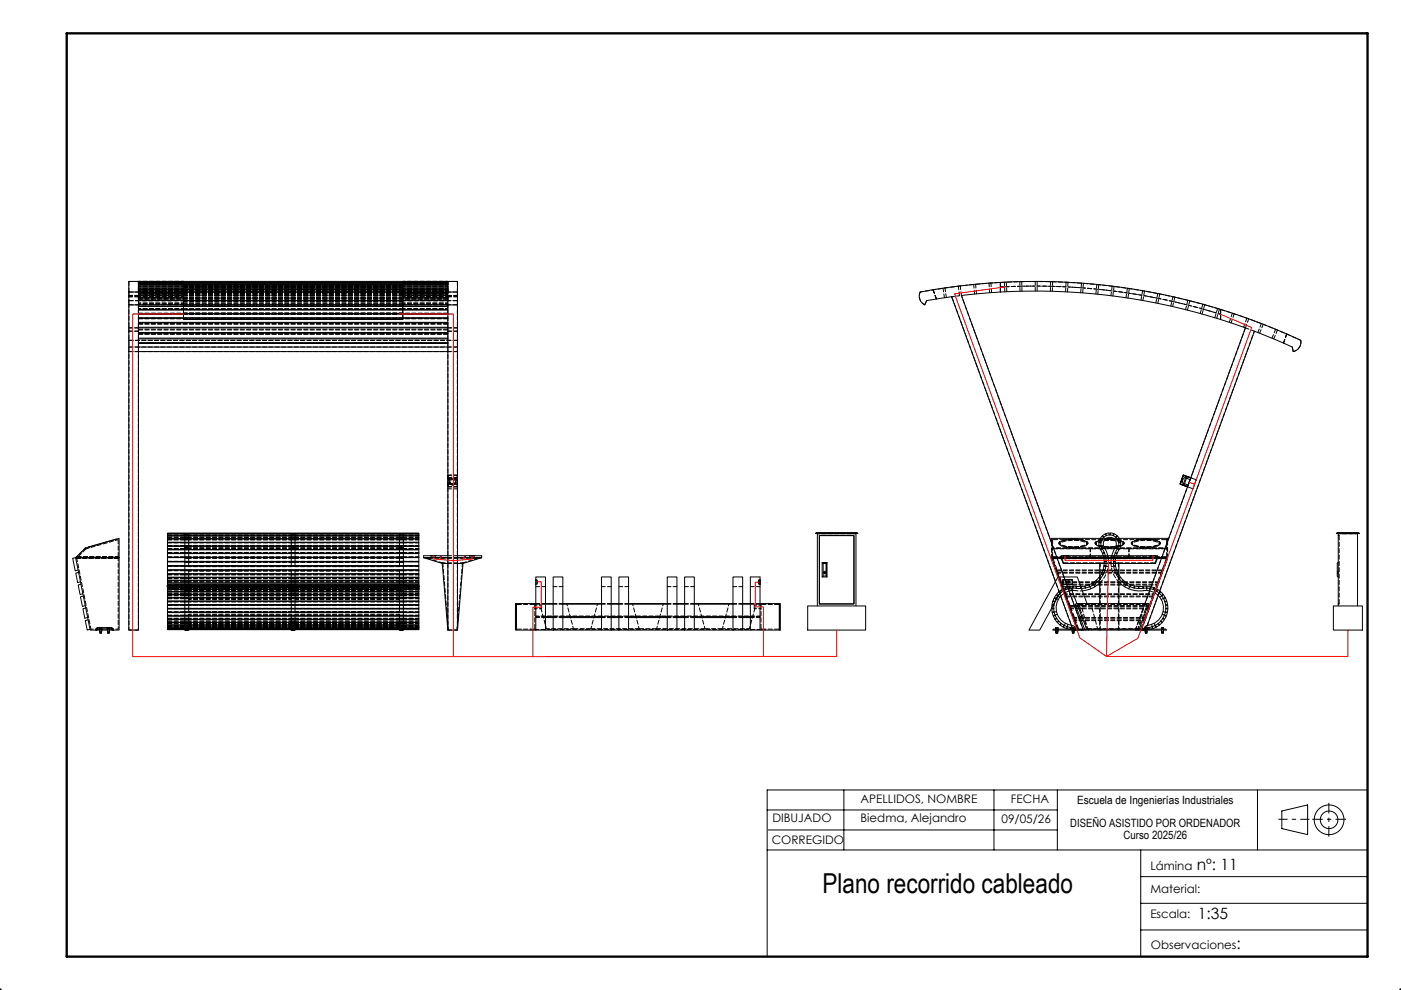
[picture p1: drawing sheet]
<svg xmlns="http://www.w3.org/2000/svg" width="420mm" height="297mm" viewBox="0 0 420 297" stroke-linecap="round" stroke-linejoin="round" font-family="sans-serif">
<defs><g id="words">
<text font-size="8.2" x="246.6" y="267.9">Plano recorrido cableado</text>
<g font-size="4.7">
<text x="358.8" y="261.1">nº: 11</text>
<text x="359.1" y="275.8">1:35</text>
<text x="370.7" y="284.7">:</text>
</g>
<g font-size="3.5">
<text x="258" y="240.9">APELLIDOS, NOMBRE</text>
<text x="303" y="240.9">FECHA</text>
<text x="231.6" y="246.7">DIBUJADO</text>
<text x="258" y="246.7">Biedma, Alejandro</text>
<text x="300.3" y="246.8">09/05/26</text>
<text x="231.4" y="253.2">CORREGIDO</text>
<text x="344.9" y="261.1">Lámina</text>
<text x="344.9" y="268">Material:</text>
<text x="344.9" y="275.5">Escala:</text>
<text x="345" y="284.7">Observaciones</text>
</g>
<g font-size="3.4">
<text x="322.9" y="241.2">Escuela de Ingenierías Industriales</text>
<text x="320.9" y="248.2">DISEÑO ASISTIDO POR ORDENADOR</text>
<text x="336.8" y="251.7">Curso 2025/26</text>
</g>
</g></defs>
<g fill="none" stroke="#000" stroke-width=".3" stroke-dasharray="1.3 .6" stroke-dashoffset=".6" stroke-linecap="butt">
<path d="M44.3 87.7h91.5M44.3 90.4h91.5M44.3 99.6h91.4M44.3 90.4h91.4M44.3 90h91.4M44.3 89.9h91.4M44.3 89.4h91.4M44.3 89.3h91.4M44.3 88.9h91.4M44.3 88.5h91.4M44.3 88.3h13.3M44.3 88.2h13.3"/>
<path d="M44.3 88.1h13.3M44.3 85.2h13.3M44.3 88h13.3M44.3 85.3h13.3M44.3 85.4h13.3M44.3 88.5h13.3M44.3 85.7h13.3M44.3 88.9h13.3M44.3 88.6h13.3M44.3 86.1h13.3M44.3 89h13.3M44.3 89.4h13.3"/>
<path d="M44.3 86.6h13.3M44.3 89.5h13.3M44.3 86.7h13.3M44.3 90h13.3M44.3 87.2h13.3M44.3 90.7h13.3M44.3 90.1h13.3M44.3 87.3h13.3M44.3 87.9h13.3M44.3 91.6h13.3M44.3 90.8h13.3M44.3 88.8h13.3"/>
<path d="M44.3 91.7h13.3M44.3 89.7h13.3M44.3 89.8h13.3M44.3 90.9h13.3M44.3 91.9h13.3M44.3 92.1h13.3M44.3 93.2h13.3M44.3 93.4h13.3M44.3 94.6h91.4M44.3 94.8h91.4M44.3 96.1h91.4M44.3 96.3h91.4"/>
<path d="M44.3 97.6h91.4M44.3 97.9h91.4M44.3 99.3h91.4M57.6 88.3h64.8M57.6 88h-13.3M122.4 88.3h13.3M122.4 93.4h13.3M122.4 93.5h-64.8M122.4 92.1h13.3M122.4 93.2h13.3M122.4 90.9h13.3M122.4 91.9h13.3"/>
<path d="M122.4 89.8h13.3M122.4 90.8h13.3M122.4 88.9h13.3M122.4 91.7h13.3M122.4 89.7h13.3M122.4 88h13.3M122.4 91.6h13.3M122.4 88.8h13.3M122.4 87.3h13.3M122.4 90.1h13.3M122.4 90.7h13.3M122.4 87.9h13.3"/>
<path d="M122.4 89.5h13.3M122.4 90h13.3M122.4 86.7h13.3M122.4 87.2h13.3M122.4 86.1h13.3M122.4 89h13.3M122.4 89.4h13.3M122.4 86.6h13.3M122.4 85.7h13.3M122.4 88.6h13.3M122.4 85.4h13.3M122.4 88.5h13.3"/>
<path d="M122.4 88.1h13.3M122.4 85.3h13.3M122.4 85.2h13.3M122.4 88.2h13.3M122.4 86.9h-64.8M122.4 94.9h-64.8M122.4 94.7h-64.8M122.4 93.4h-64.8M122.4 94.5h-64.8M122.4 92.2h-64.8M122.4 93.3h-64.8M122.4 91.2h-64.8"/>
<path d="M122.4 92.1h-64.8M122.4 91.7h-64.8M122.4 90.2h-64.8M122.4 91.1h-64.8M122.4 90.8h-64.8M122.4 89.4h-64.8M122.4 91.6h-64.8M122.4 90.1h-64.8M122.4 90.7h-64.8M122.4 88.7h-64.8M122.4 89.3h-64.8M122.4 90h-64.8"/>
<path d="M122.4 89.5h-64.8M122.4 88h-64.8M122.4 88.6h-64.8M122.4 89h-64.8M122.4 87.5h-64.8M122.4 87.1h-64.8M122.4 88.9h-64.8M122.4 88.3h-64.8M122.4 86.8h-64.8M122.4 88.5h-64.8M122.4 88.1h-64.8M122.4 86.6h-64.8"/>
<path d="M122.4 88.2h-64.8M135.7 88h-13.3M284.7 89.7l35.9 98.6M300.3 86.8l-1.3 .1M304.8 86.6l-3.9 .2M309.3 86.6h-3.9M313.9 86.6h-4M318.4 86.8l-4-.2M322.9 87.1l-3.9-.3M327.4 87.5l-3.9-.4M331.9 88l-3.9-.5M336.4 88.6l-3.9-.6"/>
<path d="M340.9 89.3l-3.9-.6M345.3 90.1l-3.9-.7M349.7 91.1l-3.8-.9M354.1 92.1l-3.8-.9M358.5 93.3l-3.8-1.1M362.9 94.5l-3.8-1.1M44.3 100.8h91.5M44.3 100.7h91.4M138.6 102.6h-97.2M244.9 159.8h11.5M398.9 159.8h5.7M25.8 166.9l2.8-2.8"/>
<path d="M52.9 175.5h74.3M58 180h1.2M58 179h1.2M58 178.2h1.2M58 177.4h1.2M58 176.8h1.2M58 176.3h1.2M58 176h1.2M58 175.9h1.2M58 168.3h1.2M58 175.5h1.2M58 174.9h1.2"/>
<path d="M58 174.1h1.2M58 163.4h1.2M58 173.1h1.2M58 164.3h1.2M58 162.5h1.2M58 161.6h1.2M58 165.5h1.2M58 172h1.2M58 170.8v1.1M58 160.9h1.2M58 166.8h1.2M58 165.5v1.2"/>
<path d="M58 170.8h1.2M58 169.4v1.2M58 166.8v1.2M58 169.4h1.2M58 168.1v1.2M58 160.4h1.2M58 167.1h1.2M58 160.2h1.2M58 176.7h1.2M59.2 179.9h-1.2M59.2 178.9h-1.2M59.2 176.7h-1.2"/>
<path d="M59.2 178.1h-1.2M59.2 177.4h-1.2M59.2 176.8h-1.2M59.2 176.3h-1.2M59.2 176h-1.2M59.2 175.9h-1.2M59.2 175.5h-1.2M59.2 174.8h-1.2M59.2 174h-1.2M59.2 173h-1.2M59.2 161.5h-1.2M59.2 163.3h-1.2"/>
<path d="M59.2 171.9h-1.2M59.2 164.2h-1.2M59.2 160.8h-1.2M59.2 170.6h-1.2M59.2 170.8v1.1M59.2 163.8h-1.2M59.2 165.4h-1.2M59.2 165.5v1.2M59.2 166.7h-1.2M59.2 166.8v1.2M59.2 160.4h-1.2M59.2 168.1v1.2"/>
<path d="M59.2 168h-1.2M59.2 176.6h-1.2M59.2 160.9h-1.2M59.2 160.2h-1.2M89.4 168.3h1.2M89.4 170.8v1.1M89.4 165.5v1.2M89.4 166.8v1.2M89.4 168.1v1.2M89.4 167.1h1.2M89.4 176.7h1.2M90.6 179.9h-1.2"/>
<path d="M90.6 178.9h-1.2M90.6 180h-1.2M90.6 179h-1.2M90.6 176.7h-1.2M90.6 178.1h-1.2M90.6 178.2h-1.2M90.6 177.4h-1.2M90.6 176.8h-1.2M90.6 176.3h-1.2M90.6 176h-1.2M90.6 175.9h-1.2M90.6 175.5h-1.2"/>
<path d="M90.6 174.8h-1.2M90.6 174.9h-1.2M90.6 174h-1.2M90.6 174.1h-1.2M90.6 173h-1.2M90.6 163.4h-1.2M90.6 161.5h-1.2M90.6 173.1h-1.2M90.6 164.3h-1.2M90.6 162.5h-1.2M90.6 163.3h-1.2M90.6 171.9h-1.2"/>
<path d="M90.6 161.6h-1.2M90.6 164.2h-1.2M90.6 165.5h-1.2M90.6 160.8h-1.2M90.6 172h-1.2M90.6 170.6h-1.2M90.6 170.8v1.1M90.6 163.8h-1.2M90.6 160.9h-1.2M90.6 166.8h-1.2M90.6 165.4h-1.2M90.6 165.5v1.2"/>
<path d="M90.6 170.8h-1.2M90.6 166.7h-1.2M90.6 166.8v1.2M90.6 169.4h-1.2M90.6 160.4h-1.2M90.6 168.1v1.2M90.6 168h-1.2M90.6 160.2h-1.2M90.6 176.6h-1.2M121.4 170.8v1.1M121.4 165.5v1.2M121.4 166.8v1.2"/>
<path d="M121.4 168.1v1.2M121.4 167.1h1.2M121.4 176.7h1.2M122.6 179.9h-1.2M122.6 178.9h-1.2M122.6 180h-1.2M122.6 179h-1.2M122.6 176.7h-1.2M122.6 178.1h-1.2M122.6 178.2h-1.2M122.6 177.4h-1.2M122.6 176.8h-1.2"/>
<path d="M122.6 176.3h-1.2M122.6 176h-1.2M122.6 175.9h-1.2M122.6 168.3h-1.2M122.6 175.5h-1.2M122.6 174.8h-1.2M122.6 174.9h-1.2M122.6 174h-1.2M122.6 174.1h-1.2M122.6 173h-1.2M122.6 163.4h-1.2M122.6 161.5h-1.2"/>
<path d="M122.6 173.1h-1.2M122.6 164.3h-1.2M122.6 162.5h-1.2M122.6 163.3h-1.2M122.6 171.9h-1.2M122.6 161.6h-1.2M122.6 164.2h-1.2M122.6 165.5h-1.2M122.6 160.8h-1.2M122.6 172h-1.2M122.6 170.6h-1.2M122.6 170.8v1.1"/>
<path d="M122.6 163.8h-1.2M122.6 160.9h-1.2M122.6 166.8h-1.2M122.6 165.4h-1.2M122.6 165.5v1.2M122.6 170.8h-1.2M122.6 169.4v1.2M122.6 166.7h-1.2M122.6 166.8v1.2M122.6 169.4h-1.2M122.6 160.4h-1.2M122.6 168.1v1.2"/>
<path d="M122.6 168h-1.2M122.6 160.2h-1.2M122.6 176.6h-1.2M127.2 175.4h-74.3M127.2 175.5h-74.3M314.2 167.1l1.3 3.7M314.2 167.1h34.3M315.6 170.5l-1.3-3.6M317.6 174.7v-1.2M320.2 176.6l1.2 .1M320.3 173.5v1.2M321.5 176h1.3"/>
<path d="M322.8 175.5l-1.2-.1M328.7 173l.7-1M329.4 170.6l-.5 1M329.4 171.9l.5-1.1M329.6 166.9l.1 1.1M329.6 169.4l-.2 1.1M329.7 168.1v1.2M329.9 170.6l.3-1.2M330.2 169.3l.1-1.2M330.3 168l-.2-1.2M331 168.3l-.1-1.2M331.8 167.1l-.1 1.2"/>
<path d="M332.5 168.1v1.2M332.5 169.4l.3 1.2M332.6 166.8l-.1 1.2M332.9 170.8l.4 1.1M333 168l.2-1.1M333.1 169.3l-.1-1.2M333.4 170.5l-.3-1.1M333.4 172l.7 1M333.8 171.6l-.4-1M347.1 170.8l1.4-3.7M348.4 166.9l-1.3 3.6M348.5 164h-34.3"/>
<path d="M32.3 188h-2M33.1 188.1h.3h-.5h.2M35.4 188.1h.3h-.6h.3M38.3 188h-2M58 183h1.2M58 184h1.2M58 181h1.2M58 184.9h1.2M58 185.7h1.2M58 186.4h1.2M58 186.9h1.2M58 187.3h1.2"/>
<path d="M58.6 188.3h.3h-.6h.3M59.2 181.9h-1.2M59.2 182.9h-1.2M59.2 183.9h-1.2M59.2 186.9h-1.2M59.2 184.8h-1.2M59.2 185.6h-1.2M59.2 186.3h-1.2M59.2 187.3h-1.2M59.2 187.6h-1.2M59.2 187.5h-1.2M59.2 187.9h-1.2"/>
<path d="M59.2 188.3h-1.2M90 188.3h.3h-.6h.3M90.6 183h-1.2M90.6 184h-1.2M90.6 181.9h-1.2M90.6 181h-1.2M90.6 182.9h-1.2M90.6 183.9h-1.2M90.6 184.9h-1.2M90.6 186.9h-1.2M90.6 184.8h-1.2M90.6 185.7h-1.2"/>
<path d="M90.6 185.6h-1.2M90.6 186.4h-1.2M90.6 186.3h-1.2M90.6 187.3h-1.2M90.6 187.6h-1.2M90.6 187.5h-1.2M90.6 187.9h-1.2M90.6 188.3h-1.2M122 188.3h.3h-.6h.3M122.6 183h-1.2M122.6 184h-1.2M122.6 181.9h-1.2"/>
<path d="M122.6 181h-1.2M122.6 182.9h-1.2M122.6 183.9h-1.2M122.6 184.9h-1.2M122.6 186.9h-1.2M122.6 184.8h-1.2M122.6 185.7h-1.2M122.6 185.6h-1.2M122.6 186.4h-1.2M122.6 186.3h-1.2M122.6 187.3h-1.2M122.6 187.6h-1.2"/>
<path d="M122.6 187.5h-1.2M122.6 187.9h-1.2M122.6 188.3h-1.2M161.4 182h2M163.4 180.9h-2M164.9 187.9l-2-7.4M172.9 187.9l-2-7.4M178 187.9l2-7.4M192.3 187.9l-2-7.4M197.5 187.9l1.9-7.4M211.7 187.9l-2-7.4M216.9 187.9l2-7.4"/>
<path d="M224.9 187.9l2-7.4M226.3 182h2M228.3 180.9h-2M316 188.1h-.6h.6M316.1 188.1h-.6h.6M320.8 188.1h-.5h.5M324.8 187.9l-2-7.4M327.8 187.9l-2-7.4M339.7 187.9l2-7.4M339.8 188l2.6-7.3M342.4 188.1h-.6h.6M347.3 188.1h-.6h.6"/>
</g>
<g fill="none" stroke="#000" stroke-width=".3" stroke-dasharray="1.3 .6" stroke-linecap="butt">
<path d="M41.4 89.7h.1M41.4 98.9h.1M41.4 89.3h.1M41.4 99.9h.1M41.5 88.4v-3.2M41.5 90.9h-.1M41.5 88h-.1M57.6 88.5v-.2M57.6 88.9v-.3M57.6 88.5v.1M57.6 88.9v.1M57.6 89.4v-.4"/>
<path d="M57.6 89.4v.1M57.6 90v-.5M57.6 90.7v-.6M57.6 90v.1M57.6 90.7v.1M57.6 92.1v-.4M57.6 91.6v.1M57.6 91.7v.4M57.6 90.1v.6M57.6 89.5v.5M57.6 89v.4M57.6 88.6v.3"/>
<path d="M57.6 88.3v.2M122.4 91.7v-.1M122.4 91.7v.4M122.4 90.8v-.1M122.4 90.1v-.1M122.4 90.1v.6M122.4 89.5v.5M122.4 89.5v-.1M122.4 89v-.1M122.4 89v.4M122.4 88.6v-.1M122.4 88.6v.3"/>
<path d="M122.4 88.3v.2M122.4 91.6v.1M122.4 90.7v.1M122.4 90v.1M122.4 89.4v.1M122.4 88.9v.1M122.4 88.5v.1M135.8 89.7h-.1M135.8 98.9h-.1M135.8 89.3h-.1M135.8 99.9h-.1M135.8 88h-.1"/>
<path d="M138.6 85.2v3.2M277.2 90.9h.1M284.6 89.7h.1M287.5 89.4v-.1M299 86.9a184.3 184.3 0 0 1 65.1 8M41.5 104.6h-.1M135.7 103.4h.1M385.3 104.6h.1M136 144.1v.1M136.3 144.2v.4M137.2 145.2a1.07 1.07 0 0 0 .9-1.6 1.07 1.07 0 0 0-1.8-.1 1.07 1.07 0 0 0 .8 1.7h.1M137.2 145.3a1.07 1.07 0 0 0 .9-1.6 1.07 1.07 0 0 0-1.8-.1 1.07 1.07 0 0 0 .8 1.7h.1"/>
<path d="M138 144.6v-.4M138.3 144.2v-.1M25.8 166.9l.3 .2M25.8 166.9v-.1M26.1 166.9l.2-.1M26.5 166.6l-.2 .2M28.6 164.1h-.1M29.7 163.7l.1 .3M37.5 161.8l-.1-.3M38.3 161.6v5M38.3 167.1l.3-.2M38.3 167.1v.1"/>
<path d="M38.6 166.9l-.3-.3M52.9 176h5.1M58 179.9h-5.1M58 180h-5.1M58 178.9h-5.1M58 179.9v.1M58 179h-5.1M58 178.9v.1M58 178.2h-5.1M58 178.1h-5.1M58 178.1v.1M58 177.4h-5.1"/>
<path d="M58 176.8v.6M58 176.8h-5.1M58 176.3v.5M58 176.3h-5.1M58 176v.3M58 176h-5.1M58 175.9v.1M58 175.9h-5.1M58 175.5v.4M58 175.5h-5.1M58 174.9v.6M58 174.9h-5.1"/>
<path d="M58 174.8h-5.1M58 174.8v.1M58 174.1h-5.1M58 174h-5.1M58 174v.1M58 173.1h-5.1M58 173h-5.1M58 163.4h-5.1M58 161.5h-5.1M58 173v.1M58 164.3h-5.1M58 163.3h-5.1"/>
<path d="M58 162.5h-5.1M58 162.4v.1M58 161.6h-5.1M58 163.3v.1M58 164.2h-5.1M58 172h-5.1M58 171.9h-5.1M58 161.5v.1M58 164.2v.1M58 160.9h-5.1M58 165.4h-5.1M58 165.5h-5.1"/>
<path d="M58 160.8h-5.1M58 171.9v.1M58 170.6h-5.1M58 170.8h-5.1M58 160.8v.1M58 166.8h-5.1M58 160.4v.4M58 165.4v.1M58 166.7h-5.1M58 170.6v.2M58 169.4h-5.1M58 160.4h-5.1"/>
<path d="M58 166.7v.1M58 168h-5.1M58 160.2v.2M58 160.2h-5.1M59.2 179.9v.1M59.2 178.9v.1M59.2 178.1v.1M59.2 178.6v-.4M59.2 176.8v.6M59.2 176.3v.5M59.2 176v.3M59.2 176v-.1"/>
<path d="M59.2 175.5v.4M59.2 174.8v.1M59.2 175.5v-.6M59.2 174v.1M59.2 173v.1M59.2 162.4v.1M59.2 163.3v.1M59.2 161.5v.1M59.2 164.2v-.4M59.2 164.2v.1M59.2 171.9v.1M59.2 160.8v.1"/>
<path d="M59.2 160.4v.4M59.2 165.4v.1M59.2 170.6v.2M59.2 166.7v.1M59.2 169.6v-.2M59.2 160.2v.2M89.4 179.9v.1M89.4 178.9v.1M89.4 178.1v.1M89.4 178.6v-.4M89.4 176.8v.6M89.4 176.3v.5"/>
<path d="M89.4 176v.3M89.4 176v-.1M89.4 175.5v.4M89.4 174.8v.1M89.4 175.5v-.6M89.4 174v.1M89.4 173v.1M89.4 162.4v.1M89.4 163.3v.1M89.4 161.5v.1M89.4 164.2v-.4M89.4 164.2v.1"/>
<path d="M89.4 171.9v.1M89.4 160.8v.1M89.4 160.4v.4M89.4 165.4v.1M89.4 170.6v.2M89.4 166.7v.1M89.4 169.6v-.2M89.4 160.2v.2M90.6 179.9v.1M90.6 178.9v.1M90.6 178.1v.1M90.6 178.6v-.4"/>
<path d="M90.6 176.8v.6M90.6 176.3v.5M90.6 176v.3M90.6 176v-.1M90.6 175.5v.4M90.6 175.5v-.6M90.6 174.8v.1M90.6 174v.1M90.6 173v.1M90.6 162.4v.1M90.6 163.3v.1M90.6 161.5v.1"/>
<path d="M90.6 164.2v-.4M90.6 164.2v.1M90.6 171.9v.1M90.6 160.8v.1M90.6 160.4v.4M90.6 165.4v.1M90.6 170.6v.2M90.6 166.7v.1M90.6 169.6v-.2M90.6 160.2v.2M121.4 179.9v.1M121.4 178.9v.1"/>
<path d="M121.4 178.1v.1M121.4 178.6v-.4M121.4 176.8v.6M121.4 176.3v.5M121.4 176v.3M121.4 176v-.1M121.4 175.5v.4M121.4 175.5v-.6M121.4 174.8v.1M121.4 174v.1M121.4 173v.1M121.4 162.4v.1"/>
<path d="M121.4 163.3v.1M121.4 161.5v.1M121.4 164.2v-.4M121.4 164.2v.1M121.4 171.9v.1M121.4 160.8v.1M121.4 160.4v.4M121.4 165.4v.1M121.4 170.6v.2M121.4 166.7v.1M121.4 169.6v-.2M121.4 160.2v.2"/>
<path d="M122.6 179.9v.1M122.6 178.9v.1M122.6 178.1v.1M122.6 176.8v.6M122.6 176.3v.5M122.6 176v.3M122.6 175.9v.1M122.6 175.5v.4M122.6 174.9v.6M122.6 174.8v.1M122.6 174v.1M122.6 173v.1"/>
<path d="M122.6 162.4v.1M122.6 163.3v.1M122.6 161.5v.1M122.6 164.2v.1M122.6 171.9v.1M122.6 160.8v.1M122.6 160.4v.4M122.6 165.4v.1M122.6 170.6v.2M122.6 166.7v.1M122.6 160.2v.2M130.7 166.3v.1"/>
<path d="M130.8 166.3v.1M132.1 166.4v-.1M132.2 166.4v-.1M134.3 168.5l-.2-.1M140.1 168.5l.1-.1M142.2 166.3v.1M143.5 166.4v-.1M143.6 166.4v-.1M161.7 174.7h.5M161.8 173.4h-.1M161.8 174.8h-.1M161.8 174.7h-.1"/>
<path d="M161.8 173.5h-.1M162.2 174.1v-.6M162.2 174.7v-.6M162.2 173.5h-.5M162.2 174.1v-.1M162.2 174.2v-.1M227.5 174.1v-.1M227.5 174.2v-.1M227.5 174.2h.1M227.6 174.1v-.6M227.6 174.7v-.6M227.6 174.7h.4"/>
<path d="M227.6 174h-.1M227.9 174.8h.1M227.9 173.4h.1M227.9 174.7h.1M227.9 173.5h.1M228 173.5h-.4M314.2 166.9l.3-.3M314.3 166.9l-.1 .2M314.3 166.9h-.1M314.5 161.6v5M314.5 164.3h33.7M314.6 179.7l.5 .2"/>
<path d="M314.6 167.1v.1M314.6 167.1l-.3-.2M314.6 167.2l7.6 20.8M315 178.7l.5 .2M315.1 180l-.6-.2M315.1 179.9v.1M315.5 179l-.5-.2M315.5 178.9v.1M315.5 170.8l.1-.3M315.6 177.7l.5 .4M315.8 171.2v.3M316 178.2l-.4-.4"/>
<path d="M316.1 178.1l.4-.5M316.1 178.1l-.1 .1M316.4 176.9l.4 .5M316.6 177.5l.1-.1M316.6 162.6v.3M316.7 177.4l-.4-.4M316.8 177.4h-.1M316.8 174.3l.1-.2M317.1 174.8v.2M317.2 166.6h-.2M317.3 176.3l.3 .5M317.5 176.8l-.3-.5"/>
<path d="M317.6 176.8h-.1M317.7 166.3v.1M317.7 168.4h10.9M318.1 177.8v-.2M318.3 175.8l.2 .5M318.4 178.5h25.9M318.4 178.3v.2M318.4 176.3l-.2-.5M318.5 176.3l.6-.2M318.5 176.3h-.1M319 166.4v-.1M319.1 166.4v-.1"/>
<path d="M320 175.9h.4M320.4 175.9v-.6M320.5 175.3v.6M320.5 175.9h-.1M321.4 175.9l.1-.5M321.5 176l-.1-.1M321.6 175.4l-.1 .6M322.8 176v-.5M322.9 175.6v.4M322.9 176h.1M322.9 176h-.1M324.6 162.9v-.3"/>
<path d="M327.3 162.6v.3M328.4 172.8l.3 .2M328.4 173.4l.2-.3M328.6 168.5v-.1M328.6 173.1l-.2-.2M328.7 173l-.1 .1M328.9 171.6l.5 .3M329.4 172l-.5-.3M329.4 170.5l.5 .1M329.4 171.9v.1M329.4 166.3l.2 .5M329.6 166.8l.5-.1"/>
<path d="M329.7 169.3h.5M329.7 168h.6M329.9 170.8l-.5-.2M329.9 170.6v.2M330.1 166.7l-.1-.4M330.1 166.7v.1M330.1 166.8l-.5 .1M330.2 169.4h-.6M330.2 169.3v.1M330.3 168v.1M330.3 168.1h-.6M332.5 168.1v-.1"/>
<path d="M332.5 168h.5M332.5 169.3h.6M332.5 169.4v-.1M332.6 166.8v-.1M332.6 166.7l.6 .1M332.7 166.3l-.1 .4M332.8 170.6l.6-.1M332.9 170.8l-.1-.2M333 168.1h-.5M333.1 169.4h-.6M333.2 166.9l-.6-.1M333.2 166.8l.1-.5"/>
<path d="M333.3 171.9l.5-.3M333.4 172l-.1-.1M333.4 170.6l-.5 .2M333.9 171.7l-.5 .3M333.9 168.4h10.9M333.9 168.5v-.1M334.1 172.1l-.2-.4M334.1 173.1v-.1M335.3 162.9v-.3M338.1 162.6v.3M343.4 166.3v.1M343.5 166.3v.1"/>
<path d="M344.2 176.3l.2-.5M344.3 178.5v-.2M344.3 176.3h-.1M344.5 177.6l.1 .2M344.5 175.8l-.2 .5M344.7 166.4v-.1M344.8 166.4v-.1M345.1 176.8l.3-.5M345.2 176.8h-.1M345.3 166.6h.2M345.5 176.3l-.3 .5M345.6 175v-.2"/>
<path d="M345.8 174.1l.1 .2M346.1 162.9v-.3M346.9 171.5l-.1-.3M347.1 170.5v.3M348.1 167.2v-.1M348.1 167.1l.3-.2M348.2 166.6h-33.7M348.2 166.6l.3 .3M348.2 161.6h-33.7M348.2 161.6v5M348.5 167.1l-.1-.2M348.5 166.9h-.1"/>
<path d="M398.6 171.7h.2M398.8 171.3v-.4M398.8 171.7v-.4M398.8 170.9h-.2M398.9 160.4h.3M398.9 171.5h-.1M398.9 171.1h-.1M399.2 160.3h-.3M31.7 188.2v.1M32 188.3l-.3-.1M32.3 188v-.3M32.8 188v.1"/>
<path d="M32.8 188.1v.2M32.8 188v.3M33.3 189.2h-.4M33.4 188.1v-.1M33.4 188.3v-.2M33.4 188.3v-.3M35.1 188v.1M35.1 188.1v.2M35.1 188v.3M35.6 189.2h-.4M35.7 188.1v-.1M35.7 188.3v-.2"/>
<path d="M35.7 188.3v-.3M36.3 188v-.3M36.6 188.3l.2-.1M36.8 188.3v-.1M58 183h-5.1M58 184h-5.1M58 181h-5.1M58 181.9h-5.1M58 182.9h-5.1M58 180.9v.1M58 182.9v.1M58 183.9h-5.1"/>
<path d="M58 183.9v.1M58 184.9h-5.1M58 184.8h-5.1M58 184.8v.1M58 185.6h-5.1M58 185.7h-5.1M58 185.6v.1M58 185.7v.6M58 186.3h-5.1M58 186.4h-5.1M58 186.3v.1M58 186.4v.5"/>
<path d="M58 186.9h-5.1M58 186.9v.4M58 187.3h-5.1M58 187.3v.2M58 187.5h-5.1M58 187.5v.1M58 187.6h-5.1M58 187.6v.2M58 187.8v.4M58.3 187.9v.4M58.9 187.9h-.6M58.9 188.3v-.4"/>
<path d="M59.2 180.9v.1M59.2 182.9v.1M59.2 183.9v.1M59.2 183.9v-.3M59.2 184.8v.1M59.2 185.6v.1M59.2 185.7v.6M59.2 186.3v.1M59.2 186.4v.5M59.2 187.3v-.4M59.2 187.3v.2M59.2 187.5v.1"/>
<path d="M59.2 187.8v.4M59.2 187.6v.2M89.4 180.9v.1M89.4 182.9v.1M89.4 183.9v-.3M89.4 183.9v.1M89.4 184.8v.1M89.4 185.6v.1M89.4 185.7v.6M89.4 186.3v.1M89.4 186.4v.5M89.4 187.3v-.4"/>
<path d="M89.4 187.3v.2M89.4 187.5v.1M89.4 187.6v.2M89.4 187.8v.4M89.7 187.9v.4M90.3 187.9h-.6M90.3 188.3v-.4M90.6 180.9v.1M90.6 182.9v.1M90.6 183.9v.1M90.6 183.9v-.3M90.6 184.8v.1"/>
<path d="M90.6 185.6v.1M90.6 185.7v.6M90.6 186.3v.1M90.6 186.4v.5M90.6 187.3v-.4M90.6 187.3v.2M90.6 187.5v.1M90.6 188.2v-.4M90.6 187.6v.2M121.4 180.9v.1M121.4 182.9v.1M121.4 183.9v.1"/>
<path d="M121.4 183.9v-.3M121.4 184.8v.1M121.4 185.6v.1M121.4 185.7v.6M121.4 186.3v.1M121.4 186.4v.5M121.4 187.3v-.4M121.4 187.3v.2M121.4 187.5v.1M121.4 187.6v.2M121.4 187.8v.4M121.7 187.9v.4"/>
<path d="M122.3 187.9h-.6M122.3 188.3v-.4M122.6 180.9v.1M122.6 182.9v.1M122.6 183.9v.1M122.6 184.8v.1M122.6 185.6v.1M122.6 185.7v.6M122.6 186.3v.1M122.6 186.4v.5M122.6 186.9v.4M122.6 187.3v.2"/>
<path d="M122.6 187.5v.1M122.6 187.8v.4M122.6 187.6v.2M160.3 188v.3M161.2 188.3v-.3M163.4 181.5v-.6M163.4 182v-.5M172.9 187.9h5.1M192.3 187.9h5.2M211.7 187.9h5.2M226.3 181.5v-.6M226.3 182v-.5"/>
<path d="M228.6 188v.3M229.5 188.3v-.3M314.3 180.8l.4 .1M314.7 181l-.4-.1M314.9 180.5l.2-.5M315.4 188v.1M315.4 188.1v.2M315.4 188v.3M315.4 188v-.3M315.4 187.7l.2-.1M315.4 187.6v.1M315.5 188v.1"/>
<path d="M315.5 188.8l.1 .1M315.5 188v.3M315.6 188.9v.3M315.6 189.2h.3M315.6 187.6l.2 .1M315.8 188v-.3M315.8 187.7l.1-.1M315.9 189.2h-.4M315.9 187.6l.1 .1M316 188.1v-.1M316 188.3v-.2M316 188.3v-.3"/>
<path d="M316 189.2h-.4M316.1 188.1v-.1M316.1 188.3v-.2M316.1 188.3v-.3M319.3 188h.4M319.4 181.3v-.2M319.7 181.8l-.1 .2M320.2 188v-.3M320.2 187.7l.2-.1M320.2 187.6v.1M320.2 187.6h.2M320.2 188l.1 .1"/>
<path d="M320.3 188.1v.2M320.3 188v.3M320.4 187.6l.2 .1M320.5 188.2h.2M320.6 188v-.3M320.6 187.7l.1-.1M320.7 184.8v-.2M320.7 188.2l-.4-.5M320.7 188.2v.1M320.7 187.6l.2 .1M320.7 187.6h-.3M320.7 187.9v.4"/>
<path d="M320.8 189.2h-.5M320.8 188.1l.1-.1M320.8 188.3v-.2M320.8 188.3v-.3M320.9 188v-.3M320.9 187.7v-.1M320.9 187.6h-.2M321 185.3l-.1 .2M321.3 187.9h-.6M321.3 188.3v-.4M321.4 188.2l-.1-.3M321.4 188.3v-.1"/>
<path d="M321.5 188l.2 .3M321.7 188.3l-.2-.3M321.8 187.7l-.3 .3M321.9 188.3l.1-.2M322 188.2l-.3 .1M325.1 188v.3M326 188.3v-.3M340.5 188l7.6-20.8M340.7 188.1v.2M341 188.3l.2-.3M341 188.3l-.3-.1M341.2 188l-.3-.3"/>
<path d="M341.2 188l-.2 .3M341.4 188.2v.1M341.4 187.9v.3M341.4 187.9v.4M341.8 185.5l-.1-.2M341.8 188v-.3M341.8 187.7l.1-.1M341.8 187.6v.1M341.8 187.6h.1M341.8 188v.1M341.8 188.1v.2M341.8 188v.3"/>
<path d="M341.9 187.6l.2 .1M342 184.6v.2M342 187.9h-.6M342 188.3v-.4M342.1 187.7l.2-.1M342.1 188v-.3M342.3 187.6h-.4M342.3 187.6l.2 .1M342.3 189.2h-.4M342.4 188.1v-.1M342.4 188.3v-.2M342.4 188.3v-.3"/>
<path d="M342.4 180.7h-20.3M342.5 188v-.3M342.5 187.7v-.1M342.5 187.6h-.2M343 188h.4M343 182v-.2M343.3 181.1v.2M346.7 188v.1M346.7 188.1v.2M346.7 188v.3M347.2 189.2h-.4M347.3 188.1v-.1"/>
<path d="M347.3 188.3v-.2M347.3 188.3v-.3M398.9 180.6h.3M399.2 180.6h-.3M399.2 180.6v-20.3"/>
</g>
<g fill="none" stroke="#000" stroke-width=".3" stroke-dasharray="1.3 .6" stroke-dashoffset=".2" stroke-linecap="butt">
<path d="M41.5 89.7h2.8M41.5 89.3h2.8M41.5 89.4h2.8M41.5 98.9h2.8M41.5 99.9h2.8M44.3 87.7v2.7M44.3 85.2h-2.8M57.6 88.3v-2.8M122.4 88.3v-2.8M135.7 87.7v2.7M135.8 87.7v2.7M138.6 89.7h-2.8"/>
<path d="M138.6 92.1v96.2M138.6 89.4h-2.8M138.6 89.3h-2.8M138.6 98.9h-2.8M138.6 99.9h-2.8M138.6 85.2h-2.8M282.5 90l-.4-2.8M282.7 87.1l.4 2.8M287 89.4l-.4-2.8M287.2 86.5l.3 2.8M291.4 88.9l-.3-2.8M291.7 86l.3 2.9"/>
<path d="M295.9 88.5l-.2-2.8M296.3 85.6l.2 2.9M299 88.3v-2.8M300.4 88.3l-.2-2.9M300.8 85.4l.1 2.8M304.9 88.1l-.1-2.9M305.4 85.2v2.9M309.3 88v-2.8M309.9 85.2v2.8M313.8 88.1l.1-2.9M314.5 85.3l-.1 2.8M318.3 88.3l.2-2.9"/>
<path d="M319 85.4l-.1 2.9M322.8 88.5l.2-2.8M323.6 85.7l-.2 2.9M327.3 88.9l.3-2.8M328.1 86.1l-.3 2.9M331.7 89.4l.4-2.8M332.6 86.7l-.3 2.8M336.2 90l.4-2.8M337.2 87.3l-.5 2.8M340.6 90.7l.5-2.8M341.7 88l-.5 2.8M345 91.6l.6-2.8"/>
<path d="M346.1 88.9l-.5 2.8M349.4 92.5l.6-2.8M350.6 89.8l-.6 2.8M353.8 93.5l.7-2.7M355 90.9l-.7 2.8M358.1 94.7l.8-2.8M359.4 92.1l-.7 2.7M362.4 95.9l.9-2.7M363.8 93.4l-.8 2.7M366.7 97.3l.9-2.7M368.1 94.8l-.9 2.7M370.9 98.7l1-2.6"/>
<path d="M371.5 98.9l2.6 1M372.4 96.3l-.9 2.6M376.7 97.9l-1 2.6M380.9 99.6l-1.1 2.6M44.3 106h-2.9M44.3 104.6h-2.8M138.6 104.6h-2.9M138.6 106h-2.9M375.2 100.3l1-2.7M379.3 102l1.1-2.7M382.7 103.4l1-2.7M382.7 103.4l1-2.6"/>
<path d="M387.8 102.6a185.7 185.7 0 0 0-112.4-14.2M135.7 145.9h2.9M135.7 146.5h2.9M135.7 145.1h2.9M135.8 145.1h2.7M135.8 145.9h2.7M138.5 142.5h-2.7M138.5 143.3h-2.7M138.6 143.3h-2.9M138.6 143.8h-2.9M138.6 142.5h-2.9M26.1 167.1h12.2"/>
<path d="M38.3 167.1h-12.2M134.1 168.4l-4.4-1.3M134.3 168.5l1.6 19.8M135.7 166.3h2.9M135.7 166.9h2.9M138.6 168.6h-2.9M140.1 168.5l-1.7 19.8M144.6 167.1l-4.4 1.3M164.6 175.5h-2.9M169.7 175.5h-2.8M184 175.5h-2.8M189.2 175.5h-2.9"/>
<path d="M203.4 175.5h-2.8M208.6 175.5h-2.9M222.9 175.5h-2.9M228 175.5h-2.8M314.3 166.9v-2.8M317.6 173.5h2.7M320.3 174.7h-2.7M325.6 166.9v-2.8M325.7 166.9v-2.8M328.6 168.5v19.8M333.9 168.5v19.8M337 166.9v-2.8"/>
<path d="M337.1 166.9v-2.8M348.4 164.1v2.8M41.5 188.3v-96.2M41.5 188.3h2.8M138.6 188.3h-2.8M161.7 180.5h2.9M161.7 184.4h2.9M161.7 180.7h2.9M161.7 184.6h2.9M166.9 180.5h2.8M166.9 184.4h2.8M166.9 180.7h2.8"/>
<path d="M166.9 184.6h2.8M178 187.9h14.3M181.2 180.5h2.8M181.2 184.4h2.8M181.2 180.7h2.8M181.2 184.6h2.8M186.3 180.5h2.9M186.3 184.4h2.9M186.3 180.7h2.9M186.3 184.6h2.9M197.5 187.9h14.2M200.6 180.5h2.8"/>
<path d="M200.6 184.4h2.8M200.6 180.7h2.8M200.6 184.6h2.8M205.7 180.5h2.9M205.7 184.4h2.9M205.7 180.7h2.9M205.7 184.6h2.9M220 180.5h2.9M220 184.4h2.9M220 180.7h2.9M220 184.6h2.9M225.2 180.5h2.8"/>
<path d="M225.2 184.4h2.8M225.2 180.7h2.8M225.2 184.6h2.8"/>
</g>
<g fill="none" stroke="#000" stroke-width=".3" stroke-dasharray="1.3 .6" stroke-dashoffset=".4" stroke-linecap="butt">
<path d="M44.3 87.7v-2.5M57.6 91.6v-.8M57.6 90.8v.8M122.4 90.8v.8M135.8 85.2v2.5M284.7 89.7l2.3-.3M364.1 94.9l-.7-.2M135.8 145.1v.8M135.8 142.5v.8M138.5 145.1v.8M138.5 142.5v.8M26.5 166.6h11.8"/>
<path d="M38.3 166.6h-11.8M58 180v.9M58 179v.9M58 178.2v.7M58 174.1v.7M58 162.5v.8M58 161.6v.8M58 163.4v.8M59.2 180v.9M59.2 179v.9M59.2 174.1v.7M59.2 162.5v.8"/>
<path d="M59.2 161.6v.8M89.4 180v.9M89.4 179v.9M89.4 174.1v.7M89.4 162.5v.8M89.4 161.6v.8M90.6 180v.9M90.6 179v.9M90.6 179.3h30.8M90.6 176.6h30.8M90.6 178.6h30.8M90.6 176.7h30.8"/>
<path d="M90.6 169.6h30.8M90.6 176.1h30.8M90.6 170.9h30.8M90.6 175.5h30.8M90.6 174.1v.7M90.6 162.5v.8M90.6 161.6v.8M90.6 163.3h30.8M90.6 163.8h30.8M90.6 167.1h30.8M90.6 168.3h30.8M90.6 176h30.8"/>
<path d="M121.4 179.9h-30.8M121.4 180v.9M121.4 180h-30.8M121.4 178.9h-30.8M121.4 179h-30.8M121.4 179v.9M121.4 178.1h-30.8M121.4 178.2h-30.8M121.4 177.4h-30.8M121.4 176.8h-30.8M121.4 176.3h-30.8M121.4 176h-30.8"/>
<path d="M121.4 175.9h-30.8M121.4 175.5h-30.8M121.4 174.8h-30.8M121.4 174.9h-30.8M121.4 174.1v.7M121.4 174.1h-30.8M121.4 174h-30.8M121.4 173.1h-30.8M121.4 173h-30.8M121.4 163.4h-30.8M121.4 161.5h-30.8M121.4 164.3h-30.8"/>
<path d="M121.4 162.5v.8M121.4 163.3h-30.8M121.4 162.5h-30.8M121.4 161.6v.8M121.4 161.6h-30.8M121.4 172h-30.8M121.4 171.9h-30.8M121.4 164.2h-30.8M121.4 160.9h-30.8M121.4 165.4h-30.8M121.4 165.5h-30.8M121.4 160.8h-30.8"/>
<path d="M121.4 170.6h-30.8M121.4 170.8h-30.8M121.4 166.8h-30.8M121.4 166.7h-30.8M121.4 160.4h-30.8M121.4 168h-30.8M121.4 169.4h-30.8M121.4 160.2h-30.8M122.6 180v.9M122.6 179v.9M122.6 178.2v.7M122.6 174.1v.7"/>
<path d="M122.6 162.5v.8M122.6 161.6v.8M122.6 163.4v.8M130.7 166.4h.7M131.4 166.4h.8M142.2 166.4h.7M142.9 166.4h.7M314.2 162.6v4.3M315.5 178.9l.6 .4M315.8 171.2h31M316.6 178.6l-.6-.4M316.8 174.3h29.1"/>
<path d="M316.9 174.1h28.9M318.8 174.1h-.3h.3M319.3 174.1h-.2h.2M319.5 176l.1 .7M320.4 176.6v-.7M325.5 175.5l.3 .6M327 175.5l-.4-.6M328.9 171.7l-.5 .8M329.1 164.2l.6-.4M329.5 163.3l-.7 .1M329.9 170.6l.7 .3M330.9 169.6l-.7-.2"/>
<path d="M330.9 167.1l-.1-.8M331 168.3h.7M331.8 167.1h-.9M332 166.3l-.2 .8M332.1 170.9l.7-.3M332.5 169.4l-.7 .2M333 163.8l.6 .4M333.9 163.4l-.6-.1M336.1 174.9l-.3 .6M337 176.1l.2-.6M342.3 175.9v.7M343.1 176.7l.1-.7"/>
<path d="M343.4 176l.8 .3M344.4 175.8l-.8-.3M346.2 176.8l-.7-.5M346.6 179.3l.6-.4M346.7 178.2l-.6 .4M30.3 188l-4.2-20.9M31.7 188.2l.2-.4 .4-.1M32.8 187.7h.7M35 187.7h.8M36.3 187.7l.4 .1 .1 .4M58 183v.9M58 184v.8"/>
<path d="M58 184.9v.7M59.2 184v.8M59.2 184.9v.7M89.4 184v.8M89.4 184.9v.7M90.6 182.9h30.8M90.6 184v.8M90.6 186.3h30.8M90.6 186.6h30.8M90.6 183.6h30.8M90.6 184.9v.7M121.4 183h-30.8"/>
<path d="M121.4 184h-30.8M121.4 181h-30.8M121.4 181.9h-30.8M121.4 182.9h-30.8M121.4 183.9h-30.8M121.4 184.9h-30.8M121.4 184v.8M121.4 184.8h-30.8M121.4 184.9v.7M121.4 185.6h-30.8M121.4 185.7h-30.8M121.4 186.3h-30.8"/>
<path d="M121.4 186.4h-30.8M121.4 186.9h-30.8M121.4 187.3h-30.8M121.4 187.5h-30.8M121.4 187.6h-30.8M122.6 183v.9M122.6 184v.8M122.6 184.9v.7M164.9 187.9h8M216.9 187.9h8M314.3 180.9l-.1 .9M315.2 183.9l.7-.3"/>
<path d="M315.5 188.1v.7M315.6 182.9l-.7 .1M318.3 186.3l-.3 .6M318.8 187.3l.2-.7M319.6 182h23.4M319.7 181.8h23.3M320.7 184.8h21.3M320.7 188.3h.7M323.5 188.3l-36-98.9M327.8 187.9h11.9M343.7 186.6l.3 .7M344.8 186.9l-.3-.6"/>
<path d="M346.9 183.6l.6 .3M347.8 183l-.7-.1"/>
</g>
<g fill="none" stroke="#000" stroke-width=".3" stroke-dasharray="1.3 .6" stroke-dashoffset=".7" stroke-linecap="butt">
<path d="M41.5 92.1v-3.7M57.6 85.5v1.4M57.6 86.9v1.4M122.4 85.5v1.4M122.4 86.9v1.4M138.6 88.4v3.7M138.6 88.4h-97.1M138.6 90.9h-97.1M138.6 92.1h-97.1M276.7 92.1l.5-1.2M299 85.5v1.4M299 86.9v1.4"/>
<path d="M364.1 94.9v-1.4M371.5 98.9l-32.5 89.4M138.6 102.6h-97.1M138.6 104.6h-97.1M138.6 105.9h-97.1M385.4 104.6l.2 1.3M38.3 167.2v20.8M59.2 179.3h30.2M59.2 176.7h30.2M59.2 178.6h30.2M59.2 176.6h30.2M59.2 169.6h30.2"/>
<path d="M59.2 176.1h30.2M59.2 170.9h30.2M59.2 175.5h30.2M59.2 163.3h30.2M59.2 163.8h30.2M59.2 167.1h30.2M59.2 168.3h30.2M59.2 176h30.2M89.4 179.9h-30.2M89.4 180h-30.2M89.4 178.9h-30.2M89.4 179h-30.2"/>
<path d="M89.4 178.1h-30.2M89.4 178.2h-30.2M89.4 177.4h-30.2M89.4 176.8h-30.2M89.4 176.3h-30.2M89.4 176h-30.2M89.4 175.9h-30.2M89.4 175.5h-30.2M89.4 174.8h-30.2M89.4 174.9h-30.2M89.4 174.1h-30.2M89.4 174h-30.2"/>
<path d="M89.4 173.1h-30.2M89.4 173h-30.2M89.4 163.4h-30.2M89.4 161.5h-30.2M89.4 164.3h-30.2M89.4 163.3h-30.2M89.4 162.5h-30.2M89.4 161.6h-30.2M89.4 172h-30.2M89.4 171.9h-30.2M89.4 164.2h-30.2M89.4 160.9h-30.2"/>
<path d="M89.4 165.4h-30.2M89.4 165.5h-30.2M89.4 160.8h-30.2M89.4 170.6h-30.2M89.4 170.8h-30.2M89.4 166.8h-30.2M89.4 166.7h-30.2M89.4 160.4h-30.2M89.4 168h-30.2M89.4 169.4h-30.2M89.4 160.2h-30.2M161.8 174.8v-1.4"/>
<path d="M227.9 174.8v-1.4M314.2 166.9l7.8 21.4M314.3 164.1h11.3M315.3 174l1.3 3.5M315.8 166.9h-1.5M317.1 175h28.5M317.1 174.8h28.5M317.2 167.1l.5 1.3M317.7 166.4h1.4M318.1 177.8h26.5M318.4 174.1a.57 .57 0 0 1 .8-.5 .57 .57 0 0 1 .1 1 .57 .57 0 0 1-.9-.4v-.1M325.6 166.9h-11.3"/>
<path d="M325.6 166.8h-11.3M325.7 164.1h11.3M337 166.9h-11.3M337 166.8h-11.3M337.1 164.1h11.3M343.4 166.4h1.4M344.8 168.4l.5-1.3M348.4 166.9h-11.3M348.4 166.8h-11.3M59.2 182.9h30.2M59.2 186.3h30.2M59.2 186.6h30.2"/>
<path d="M59.2 183.6h30.2M89.4 183h-30.2M89.4 184h-30.2M89.4 181h-30.2M89.4 181.9h-30.2M89.4 182.9h-30.2M89.4 183.9h-30.2M89.4 184.9h-30.2M89.4 184.8h-30.2M89.4 185.6h-30.2M89.4 185.7h-30.2M89.4 186.3h-30.2"/>
<path d="M89.4 186.4h-30.2M89.4 186.9h-30.2M89.4 187.3h-30.2M89.4 187.5h-30.2M89.4 187.6h-30.2M320.9 185.5h20.9M321 185.3h20.7M340.7 188.3l7.8-21.4M342.5 186.9l-.6 .4-.5 .6"/>
</g>
<g fill="none" stroke="#000" stroke-width=".3" stroke-dasharray="1.3 .6" stroke-dashoffset=".5" stroke-linecap="butt">
<path d="M28.8 164.3l9.5-2.7M58 173.1v.9M58 172v1M58 164.3v1.1M59.2 173.1v.9M59.2 172v1M59.2 164.3v1.1M89.4 173.1v.9M89.4 172v1M89.4 164.3v1.1M90.6 173.1v.9M90.6 172v1"/>
<path d="M90.6 164.3v1.1M121.4 173.1v.9M121.4 172v1M121.4 164.3v1.1M122.6 173.1v.9M122.6 172v1M122.6 164.3v1.1M140.2 168.4h-6.1M314.5 179.8l-.2 1M315 178.8l-.4 .9M315.1 179.9l.4-.9M315.5 178.9l.5-.7"/>
<path d="M315.6 177.8l-.6 .9M316.3 177l-.7 .7M316.8 177.4l.7-.6M317.2 176.3l-.8 .6M317.6 176.8l.8-.5M318.2 175.8l-.9 .5M320.4 175.3l-1 .2M320.5 175.9h.9M320.6 164l-3-.4a.76 .76 0 0 1-.9-1l1.1-.5 1.9-.3h2l1.9 .3a.82 .82 0 0 1 .9 1l-1.4 .7-2.5 .2M320.6 161.5l3 .4a.76 .76 0 0 1 .9 1l-1.1 .5-1.9 .3h-2l-1.8-.4a.82 .82 0 0 1-1-.9l1.3-.6 2.6-.3M321.5 175.4l-1-.1M331.3 164l-3-.4a.76 .76 0 0 1-.8-1l1-.5 1.9-.3h2l1.9 .3a.82 .82 0 0 1 .9 1l-1.4 .7-2.5 .2"/>
<path d="M331.3 161.5l3.1 .4a.76 .76 0 0 1 .8 1l-1.1 .5-1.9 .3-2.1-.1-1.7-.3a.82 .82 0 0 1-1-.9l1.4-.6 2.5-.3M342.1 164l-3.1-.4a.76 .76 0 0 1-.8-1l1-.5 2-.3h1.9l1.9 .3a.82 .82 0 0 1 1 1l-1.4 .6-2.5 .3M342.1 161.5l3 .4a.76 .76 0 0 1 .8 1l-1 .5-1.9 .3h-2l-1.9-.4a.82 .82 0 0 1-1-.9l1.4-.6 2.6-.3M344.3 176.3l.8 .5M345.2 176.8l.8 .6M345.4 176.3l-.9-.5M36.3 187.7h-4M58 181v.9M58 182v.9M59.2 181v.9M59.2 182v.9M89.4 181v.9"/>
<path d="M89.4 182v.9M90.6 181v.9M90.6 182v.9M121.4 181v.9M121.4 182v.9M122.6 181v.9M122.6 182v.9M320.7 184.6h21.3M322.1 180.7l2.7 7.3M328.4 180.5v7.8M334.1 180.5v7.8"/>
</g>
<g fill="none" stroke="#000" stroke-width=".3" stroke-dasharray="1.3 .6" stroke-dashoffset="-.1" stroke-linecap="butt">
<path d="M137.2 145.4a.81 .81 0 0 0 .7-1.2 .81 .81 0 0 0-1.4 0 .81 .81 0 0 0 .6 1.2h.1M137.2 145a.81 .81 0 0 0 .7-1.2 .81 .81 0 0 0-1.4 0 .81 .81 0 0 0 .6 1.2h.1M28.8 164.3l-2.3 2.3M129.7 167.1h14.9M314.4 166.8h33.9M317.2 167.1h28.1M320.6 161.4l3.3 .4a.75 .75 0 0 1 .8 .3 .75 .75 0 0 1 .1 .8l-1.2 .5-2.2 .4-2.2-.1-1.9-.3a.75 .75 0 0 1-.7-.3 .75 .75 0 0 1-.1-.8l1.6-.7 2.5-.2M320.6 163.8l-3.3-.4a.75 .75 0 0 1-.7-.3 .75 .75 0 0 1-.1-.8l1.1-.5 2.2-.3h2.2l1.9 .4a.75 .75 0 0 1 .8 .2 .75 .75 0 0 1 .1 .8l-1.7 .7-2.5 .2M331.3 161.4l3.3 .4a.75 .75 0 0 1 .8 .3 .75 .75 0 0 1 .1 .8l-1.2 .5-2.1 .4-2.3-.1-1.8-.3a.75 .75 0 0 1-.8-.3 .75 .75 0 0 1-.1-.8l1.6-.7 2.5-.2M331.3 163.8l-3.2-.4a.75 .75 0 0 1-.8-.3 .75 .75 0 0 1-.1-.8l1.1-.5 2.2-.3h2.3l1.8 .4a.75 .75 0 0 1 .8 .2 .75 .75 0 0 1 .1 .8l-1.6 .7-2.6 .2M333.9 168.5h-5.3M342.1 161.4l3.2 .4a.75 .75 0 0 1 .8 .3 .75 .75 0 0 1 .1 .8l-1.2 .5-2.1 .4-2.3-.1-1.8-.3a.75 .75 0 0 1-.8-.3 .75 .75 0 0 1-.1-.8l1.6-.7 2.6-.2"/>
<path d="M342.1 163.8l-3.3-.4a.75 .75 0 0 1-.8-.3 .75 .75 0 0 1-.1-.8l1.2-.5 2.1-.3h2.3l1.8 .4a.75 .75 0 0 1 .8 .2 .75 .75 0 0 1 .1 .8l-1.6 .7-2.5 .2M161.7 184.2h66.3M161.7 188.1h66.3M322.6 181.5a.54 .54 0 0 1 .8-.5 .54 .54 0 0 1 0 .9 .54 .54 0 0 1-.8-.4"/>
</g>
<path d="M318.1 177.6h26.4M161.4 188v-7.3M161.4 180.7h-5.4M161.4 188h-5.4M228.3 180.7v7.3M228.3 180.7h5.4M228.3 188h5.4M322 188.1h18.7M324.8 188h15" fill="none" stroke="#000" stroke-width=".3" stroke-dasharray="1.3 .6" stroke-dashoffset="-.2" stroke-linecap="butt"/>
<path d="M354.3 145.9h.1M354.4 145.9h.1M355.3 143.3h.1M135.7 188.3h.1M138.6 188.3h.1M319.9 187.6h.1M320.7 188.2h.1M328.4 188.3h.1M334.1 188.3h.1M342.1 188.2h.1M342.9 187.6h.1" fill="none" stroke="#000" stroke-width=".3" stroke-dasharray="1.3 .6"/>
<g fill="none" stroke="#000" stroke-width=".3" stroke-dasharray="1.3 .6" stroke-dashoffset=".3" stroke-linecap="butt">
<path d="M135.8 90.4v97.9M275.4 88.4a2.83 2.83 0 0 0 1.3 3.7M385.6 105.9a2.83 2.83 0 0 0 2.2-3.3M135.8 142.5v2.6M135.8 143.3v2.6M138.5 145.1v-2.6M138.5 145.9v-2.6M58 177.4v.7M58 160.9v.6M59.2 177.4v.7M59.2 160.9v.6M89.4 177.4v.7"/>
<path d="M89.4 160.9v.6M90.6 177.4v.7M90.6 160.9v.6M121.4 177.4v.7M121.4 160.9v.6M122.6 177.4v.7M122.6 160.9v.6M122.6 176h4.6M127.2 179.9h-4.6M127.2 180h-4.6M127.2 178.9h-4.6M127.2 179h-4.6"/>
<path d="M127.2 178.2h-4.6M127.2 178.1h-4.6M127.2 177.4h-4.6M127.2 176.8h-4.6M127.2 176.3h-4.6M127.2 176h-4.6M127.2 175.9h-4.6M127.2 175.5h-4.6M127.2 174.9h-4.6M127.2 174.8h-4.6M127.2 174.1h-4.6M127.2 174h-4.6"/>
<path d="M127.2 173.1h-4.6M127.2 173h-4.6M127.2 163.4h-4.6M127.2 161.5h-4.6M127.2 164.3h-4.6M127.2 163.3h-4.6M127.2 162.5h-4.6M127.2 161.6h-4.6M127.2 164.2h-4.6M127.2 172h-4.6M127.2 171.9h-4.6M127.2 160.9h-4.6"/>
<path d="M127.2 165.4h-4.6M127.2 165.5h-4.6M127.2 160.8h-4.6M127.2 170.6h-4.6M127.2 170.8h-4.6M127.2 166.8h-4.6M127.2 166.7h-4.6M127.2 169.4h-4.6M127.2 160.4h-4.6M127.2 168h-4.6M127.2 160.2h-4.6M315.8 171.5h31.1"/>
<path d="M318.9 175.6l-.6 .2M331.7 168.3a8.4 8.4 0 0 0 2.4 5.9M44.3 188.3v-97.9M127.2 183h-4.6M127.2 184h-4.6M127.2 181h-4.6M127.2 181.9h-4.6M127.2 182.9h-4.6M127.2 183.9h-4.6M127.2 184.9h-4.6M127.2 184.8h-4.6M127.2 185.6h-4.6"/>
<path d="M127.2 185.7h-4.6M127.2 186.3h-4.6M127.2 186.4h-4.6M127.2 186.9h-4.6M127.2 187.3h-4.6M127.2 187.5h-4.6M127.2 187.6h-4.6M324.8 188h-2.6M340.5 188h-.7M341.8 180.5l-2.9 7.8M341.9 188.3l32.2-88.4"/>
</g>
<path d="M44.3 92.1v-1.7M135.7 90.4v1.7M321.4 176.7h1.9M330.4 161.2h-1.8M334.1 161.2h-1.7M348.5 166.9h-1.8M321.3 187.9l-.5-.7-.8-.3M341.2 188h1.7" fill="none" stroke="#000" stroke-width=".3" stroke-dasharray="1.3 .6" stroke-dashoffset=".9" stroke-linecap="butt"/>
<g fill="none" stroke="#000" stroke-width=".3">
<path d="M41.4 88.3v3.8M41.4 88.3v-3.1h97.2v3.1M41.4 92.1v96.2h2.9v-96.2M41.4 92.1h97.2M41.4 88.3h97.2M44.3 87.7v-.5h91.4v.5M44.3 86.6h91.4v.5h-91.4zM44.3 86.1v.4h91.4v-.4M44.3 85.7v.3M44.3 85.6v-.2h91.4v.2M44.3 85.2h13.3M44.3 85.2h.1"/>
<path d="M44.3 85.2v2.5M44.3 87.7h91.4M44.3 86h91.4M44.3 85.6h91.4M44.3 92.5h91.4M44.3 92.6h91.4M44.3 93.5h91.4M44.3 94.7h91.4M44.3 93.7h91.4M44.3 95.9h91.4M44.3 94.8h91.4M44.3 96.1h91.4"/>
<path d="M44.3 97.3h91.4M44.3 97.5h91.4M44.3 98.7h91.4M44.3 98.9h91.4M57.6 85.4h.1M57.6 85.2h.1M57.6 92.1v4.4h64.8v-4.4M57.6 85.2v.3M122.4 85.5h.1M122.4 85.2h.1M122.4 85.2h13.3M122.4 85.2v.3"/>
<path d="M135.7 85.7v.3M135.7 85.2h.1M135.7 85.2v2.5M135.7 92.1v96.2M138.6 88.3v3.8M138.6 92.1v96.2M44.3 103.4h91.4M44.3 102.2h91.4M44.3 100.3h91.4M44.3 100.5h91.4M44.3 102h91.4M44.3 106h91.4"/>
<path d="M44.3 104.6h91.4M52.9 159.9v.5M52.9 159.8v-.2h74.3v.2M52.9 159.8h74.3M52.9 159.8v.1M52.9 159.9h74.3M127.2 159.9v.5M127.2 159.8v.1M244.7 159.5h12l.2 .3h-12.5zM244.9 159.8h.1M244.9 159.8h11.5M244.9 159.8v21.4"/>
<path d="M256.4 159.8v21.4M256.4 159.8h.1M352.1 145.1h.1M352.2 145.1h.1M352.2 145.1l2.2 .8M353.1 142.5h.1M353.1 142.5l3.8 1.3-.9 2.7-3.9-1.4M353.1 142.5l-1 2.6M353.2 142.5h.1M353.2 142.5l2.1 .8M353.2 142.5l-1 2.6M353.5 145l1 .4"/>
<path d="M353.9 143a1.43 1.43 0 0 0-.8 2.2M353.9 143l-.8 2.2M353.9 143l.3 .1-.2 .5-.6 1.7-.3-.1M354.1 143.4l1 .4M398.6 159.5h6.3l.3 .3h-6.9zM398.8 159.8h.1M398.9 159.8h5.7M398.9 159.8v21.4M404.6 159.8v21.4M404.7 159.8h-.1M25.7 166.9l4.3 21.4h1.7M25.7 166.9l2.9-2.9 10-2.8v27.1h-1.8"/>
<path d="M25.7 166.9l-.8 .2 .7 3.7 .9-.3M25.7 166.9h12.9M26.6 171.2l-.8 .3 .5 2.8 .9-.2M27.3 174.8l-.8 .2 .5 2.8 .9-.2M28 178.3l-.8 .2 .5 2.8 .9-.2M29.5 163.8h.1M37.7 161.4l-8.2 2.4M37.7 161.4h.1M52.9 179.8v1M52.9 178.8v.9M52.9 177.8v.9M52.9 177v.7"/>
<path d="M52.9 176.3v.6M52.9 175.8v.5M52.9 175.5v.3M52.9 175.3v.2M52.9 175.3h.1M52.9 175v.3M52.9 174.4v.5M52.9 173.7v.6M52.9 172.8v.8M52.9 162.4v1M52.9 161.4v.9M52.9 171.7v1"/>
<path d="M52.9 163.6v.9M52.9 160.5v.8M52.9 164.6v1M52.9 170.6v1M52.9 165.7v1.1M52.9 170.5v-1.1h74.3v1.1M52.9 166.9v1.1h74.3v-1.1M52.9 168.1v1.2M52.9 175.3h74.3M52.9 160.4h74.3M52.9 166.9h74.3M52.9 160.4v.1"/>
<path d="M52.9 161.3v.1M52.9 162.3v.1M52.9 163.4v.2M52.9 164.5v.1M52.9 165.6v.1M52.9 166.8v.1M52.9 168.1h.1M52.9 169.3h74.3M52.9 170.5v.1M52.9 171.6v.1M52.9 172.7v.1M52.9 173.6v.1"/>
<path d="M52.9 174.3v.1M52.9 174.9v.1M52.9 175.5h.1M52.9 175.8h.1M52.9 176.3h.1M52.9 176.9v.1M52.9 177.7v.1M52.9 178.7v.1M52.9 179.7v.1M52.9 179.8h74.3M52.9 178.8h74.3M52.9 179.7h74.3"/>
<path d="M52.9 177.8h74.3M52.9 178.7h74.3M52.9 177h74.3M52.9 177.7h74.3M52.9 176.3h74.3M52.9 176.9h74.3M52.9 175.8h74.3M52.9 175.5h74.3M52.9 174.9h74.3M52.9 174.4h74.3M52.9 174.3h74.3M52.9 173.7h74.3"/>
<path d="M52.9 173.6h74.3M52.9 172.8h74.3M52.9 162.4h74.3M52.9 163.4h74.3M52.9 162.3h74.3M52.9 161.4h74.3M52.9 172.7h74.3M52.9 171.7h74.3M52.9 163.6h74.3M52.9 164.5h74.3M52.9 161.3h74.3M52.9 160.5h74.3"/>
<path d="M52.9 164.6h74.3M52.9 165.6h74.3M52.9 171.6h74.3M52.9 170.6h74.3M52.9 165.7h74.3M52.9 166.8h74.3M52.9 170.5h74.3M52.9 168.1h74.3M58 162.4h.1M58 169.3v.1M58 168v.1M59.2 162.4h.1"/>
<path d="M59.2 169.3v.1M59.2 168v.1M89.4 162.4h.1M89.4 169.3v.1M89.4 168v.1M90.6 162.4h.1M90.6 169.3v.1M90.6 168v.1M121.4 162.4h.1M121.4 169.3v.1M121.4 168v.1M122.6 162.4h.1"/>
<path d="M122.6 169.3v.1M122.6 168v.1M127.2 179.8v1M127.2 178.8v.9M127.2 177.8v.9M127.2 177v.7M127.2 176.3v.6M127.2 175.8v.5M127.2 175.5v.3M127.2 175.3v.2M127.2 175.3h.1M127.2 175v.3"/>
<path d="M127.2 174.4v.5M127.2 173.7v.6M127.2 172.8v.8M127.2 162.4v1M127.2 161.4v.9M127.2 171.7v1M127.2 163.6v.9M127.2 160.5v.8M127.2 164.6v1M127.2 170.6v1M127.2 165.7v1.1M127.2 168.1v1.2"/>
<path d="M127.2 160.4v.1M127.2 161.3v.1M127.2 162.3v.1M127.2 163.4v.2M127.2 164.5v.1M127.2 165.6v.1M127.2 166.8v.1M127.2 168.1h.1M127.2 170.5v.1M127.2 171.6v.1M127.2 172.7v.1M127.2 173.6v.1"/>
<path d="M127.2 174.3v.1M127.2 174.9v.1M127.2 175.5h.1M127.2 175.8h.1M127.2 176.3h.1M127.2 176.9v.1M127.2 177.7v.1M127.2 178.7v.1M127.2 179.7v.1M128.6 166.9h7.1M128.6 166.9l5.5 1.7M130.7 166.3h1.5"/>
<path d="M133.5 166.6h.2zM134.1 168.6h1.6M134.1 168.6l1.6 19.7M135.7 166.3h-7.1v.6M138.6 168.6h1.6M138.6 166.9h7.1M138.6 166.3h7.1v.6M140.2 168.6l-1.6 19.7M140.6 166.6h.3zM142.1 166.3h1.6M145.7 166.9l-5.5 1.7M228 173.4v1.4"/>
<path d="M245.5 160.3h10.3v20.3h-10.3zM245.6 160.4h10.1v20.2h-10.1M246.4 168.3l.3 .3M246.4 172.6h1.4M246.4 168.3v4.3M246.4 168.3h1.4M246.7 172.3l-.3 .3M246.7 172.3h.8M246.7 168.6v3.7M246.7 168.6h.8M247 171.1l.1 .4zM247.5 172.3l.3 .3"/>
<path d="M247.5 168.6v3.7M247.8 168.3l-.3 .3M247.8 168.3v4.3M315.3 174l-30.7-84.3-7.3 1.2-.6 1.2a2.86 2.86 0 0 1-1.4-3.8 184.2 184.2 0 0 1 112.6 14.5 2.86 2.86 0 0 1-2.3 3.2l-.3-1.4-11.2-4.7-32.1 88.4M315.8 166.9h30.9M316.6 177.5l3.9 10.8M316.6 177.5l-.1 .1M316.9 178.3a5.1 5.1 0 0 0 3.1 8.6M317 166.3h28.5v.6l-.6 1.7h-27.3l-.6-1.7zM317.5 173.4h2.9v1.4h-2.9zM317.5 173.4h2.8M317.6 166.3h1.6"/>
<path d="M317.9 172.6l-30.4-83.3a182.9 182.9 0 0 1 84 9.6l-29.7 81.6M318.9 175.5l4.7 12.8M318.9 175.6l.4-.1 .1 .5M319.4 175.5l.1 .5M319.4 176l-.3 .1M319.5 176h-.1M320 175.9l-.5 .1M320.2 176.6l-.8 .2M322.9 175.6l1.1-.3 .1 .6M324.1 175.9l-1.1 .1M324.2 175.9h-.1M325.4 175.5l-1.2 .4"/>
<path d="M325.4 175.5l-.2-.5-1.1 .3 .1 .6M325.5 175.5h-.1M326.6 174.9l-1.1 .6M326.6 174.9l-.3-.5-1 .5 .2 .6M326.7 174.8l-.1 .1M327.7 174.1l-1 .7M327.7 174.1l-.4-.4-.9 .6 .3 .5M327.8 174l-.1 .1M328.4 172.5l-.2 .2 .2 .1M328.4 172.9l-.2-.1-.8 .8 .4 .4M328.4 173.4l-.6 .6M328.4 174.4a8.4 8.4 0 0 1-5.1 2.3"/>
<path d="M328.4 168.6v11.9M328.6 161.2h-14.4v1.4M328.8 162.5l-.6-.1v.5v.5l.6-.1M328.8 162.5v.8M328.8 162.4v.1M328.8 163.3v.1M328.8 163.4l-.6 .2 .2 .4 .2 .5 .5-.3M328.8 163.4l.3 .8M329 161.6l-.5-.2-.2 .4-.1 .5 .6 .1M329 161.6l-.2 .8M329.1 161.5l-.1 .1M329.1 164.2h.1"/>
<path d="M329.1 164.2l.1 .1M329.2 164.3l.5 1.1M329.2 164.3l-.5 .3 .5 1 .5-.2M329.6 160.9l-.5 .6M329.6 160.9l-.4-.4-.4 .4-.2 .4 .5 .2M329.6 160.8v.1M329.7 165.4l.1 .1M329.8 165.5l-.6 .2 .2 .6M329.8 165.5l.2 .8M330.3 160.4l-.7 .4M330.3 160.4l-.2-.5-.4 .2-.4 .3 .3 .4M330.4 161.2h2"/>
<path d="M330.4 160.4h-.1M330.8 166.3l-.4-1.2a3.6 3.6 0 0 1-.9-2.7 1.97 1.97 0 0 1 2.9-1.2 1.97 1.97 0 0 1 .3 3.1l-.7 2M331.2 160.2l-.8 .2M331.2 160.2v-.6l-.5 .1-.5 .1 .2 .6M331.2 160.2h.3M331.5 160.2l.8 .2M331.5 160.2l.1-.6 .5 .1 .4 .1-.2 .6M332.3 160.4h.1M332.4 160.4l.2-.5 .5 .2 .4 .3-.4 .4M332.4 160.4l.7 .4M333 165.5l.5 .2-.2 .6M333 165.5l-.3 .8"/>
<path d="M333 165.4v.1M333.1 160.8l.1 .1M333.2 160.9l.5 .6M333.2 160.9l.4-.4 .3 .4 .3 .4-.5 .2M333.6 164.3l.5 .3-.5 1-.6-.2M333.6 164.3l-.6 1.1M333.6 164.2v.1M333.6 164.2h.1M333.7 161.5v.1M333.7 161.6l.5-.2 .2 .4 .2 .5-.6 .1M333.7 161.6l.3 .8M333.9 163.4l-.3 .8"/>
<path d="M333.9 163.4l.6 .2-.1 .4-.3 .5-.5-.3M334 163.3l-.1 .1M334 162.4v.1M334 162.5v.8M334 162.5l.6-.1v.5l-.1 .5-.5-.1M334.1 172.1l.4 .6-.4 .3M334.1 173.1h.1M334.1 174.2a9.2 9.2 0 0 0 8.4 2.4l.6 .1M334.1 168.6v11.9M334.1 173.1l.9 .9M334.1 173.1l.5-.3 .8 .8-.4 .4M334.1 161.2h14.4v.9"/>
<path d="M335 174l.1 .1M335.1 174.1l.3-.4 .9 .6-.3 .5M335.1 174.1l.9 .7M336 174.8l.1 .1M336.1 174.9l1.1 .6M336.1 174.9l.3-.5 1.1 .5-.3 .6M337.2 175.5h.2M337.4 175.5l.2-.5 1 .3-.1 .6M337.4 175.5l1.1 .4M338.5 175.9h.1M338.6 175.9l1.3 .1M338.6 175.9l.2-.6 1.1 .2v.5"/>
<path d="M339.9 176h.1M341.2 176l-.1-.6-1.1 .1v.5M341.2 176h-1.2M341.3 175.9l-.1 .1M342.2 175.9v-.6h-.5l-.5 .1 .1 .5M342.2 175.9h-.9M342.2 175.9h.1M342.3 175.9l.1-.6 .5 .1 .5 .1-.2 .5M342.3 175.9l.9 .1M343.2 176h.2M343.3 166.3h1.6M343.4 176h.1"/>
<path d="M343.6 175.5l-.2 .5M345.7 178.1a5.2 5.2 0 0 1 1.2 5.4 5.2 5.2 0 0 1-4.4 3.4M346 177.4h.1M346 177.4l.7 .7M346 177.4l.4-.4 .4 .4 .3 .3-.4 .4M346.2 176.8l.1 .1-.3 .5M346.7 178.1v.1M346.7 178.2l.5 .7M346.7 178.2l.5-.4 .3 .4 .2 .5-.5 .2M347.2 178.9l.1 .1M347.3 179l.5-.2 .2 .4 .2 .5-.6 .2M347.3 179l.3 .9"/>
<path d="M347.6 179.9l.1 .1M347.7 180l.2 .9M347.7 180l.5-.2 .2 .5v.5l-.5 .1M398.9 168.3l-.3 .3v3.7l.3 .3M28.7 181.8l-.8 .2 .5 2.8 .9-.2M29.4 185.3l-.8 .2 .5 2.8 .9-.2M31.7 188.2l.3 .1M31.7 188.3h.3M31.7 188.2v.1M32 188.3h4.6M32.3 187.7l-.4 .1-.2 .4M32.3 188l-.3 .3"/>
<path d="M32.3 187.7v.3M32.3 188h4M32.3 187.7h.5M32.7 187.7v.3M32.8 187.6l-.1 .1M32.8 187.6h.1M32.8 187.6l.1 .1M32.8 187.6h.3M32.8 188.8h.6M32.8 188.3v.5M32.8 188.8l.1 .1M32.9 189.2h.2"/>
<path d="M32.9 188.9h.4M32.9 188.9v.3M32.9 187.7v.3M33.1 187.6l.2 .1M33.1 187.6l-.2 .1M33.1 187.6h.3M33.1 189.2h.2M33.3 189.2h.1M33.3 187.7v.3M33.3 188.9v.3M33.4 188.3v.5M33.4 188.8l-.1 .1"/>
<path d="M33.4 187.6l-.1 .1M33.4 187.6l.1 .1M33.5 187.7h1.5M33.5 187.7v.3M35 187.7v.3M35.1 187.6l.1 .1M35.1 187.6l-.1 .1M35.1 187.6h.3M35.1 188.8h.6M35.1 188.8l.1 .1M35.1 188.3v.5M35.2 189.2h.1"/>
<path d="M35.2 188.9h.4M35.2 189.2h.2M35.2 188.9v.3M35.2 187.7v.3M35.4 187.6h.3M35.4 187.6l.2 .1M35.4 187.6l-.2 .1M35.4 189.2h.2M35.6 189.2h.1M35.6 187.7v.3M35.6 188.9v.3M35.7 188.8l-.1 .1"/>
<path d="M35.7 188.3v.5M35.7 187.6l-.1 .1M35.7 187.6l.1 .1M35.8 187.6h.1M35.8 187.6v.1M35.8 187.7h.5M35.8 187.7v.3M36.3 187.7l.4 .1 .1 .4M36.3 188l.3 .3M36.3 187.7v.3M36.6 188.3h.2M36.8 188.2l-.2 .1"/>
<path d="M36.8 188.2v.1M52.9 180.9h74.3v1h-74.3zM52.9 182v1M52.9 183.1v1M52.9 184.2v.9M52.9 185.2v.8M52.9 186.1v.7M52.9 186.8v.6M52.9 187.5v.3M52.9 187.9v.2M52.9 188.1h74.3M52.9 182h74.3"/>
<path d="M52.9 183h74.3M52.9 180.8h74.3M52.9 183v.1M52.9 184.1v.1M52.9 185.1v.1M52.9 186v.1M52.9 186.8h.1M52.9 187.4v.1M52.9 187.8v.1M52.9 188.1h.1M52.9 183.1h74.3M52.9 184.1h74.3"/>
<path d="M52.9 184.2h74.3M52.9 185.1h74.3M52.9 185.2h74.3M52.9 186h74.3M52.9 186.1h74.3M52.9 186.8h74.3M52.9 187.4h74.3M52.9 187.5h74.3M52.9 187.8h74.3M52.9 187.9h74.3M58 181.9v.1M58 180.9h.1"/>
<path d="M58 188.2h1.2M59.2 181.9v.1M59.2 180.9h.1M89.4 181.9v.1M89.4 180.9h.1M89.4 188.2h1.2M90.6 181.9v.1M90.6 180.9h.1M121.4 181.9v.1M121.4 180.9h.1M121.4 188.2h1.2M122.6 181.9v.1"/>
<path d="M122.6 180.9h.1M127.2 182v1M127.2 183.1v1M127.2 184.2v.9M127.2 185.2v.8M127.2 186.1v.7M127.2 186.8v.6M127.2 187.5v.3M127.2 187.9v.2M127.2 183v.1M127.2 184.1v.1M127.2 185.1v.1"/>
<path d="M127.2 186v.1M127.2 186.8h.1M127.2 187.4v.1M127.2 187.8v.1M127.2 188.1h.1M135.7 188.3h2.9M156 180.5v7.8M161.7 180.5h-6v7.8h78.3v-7.8h-6M161.7 188.3v-15.7h2.9v15.7M164.6 180.7h2.3M164.6 184.4h2.3M164.6 180.5h2.3"/>
<path d="M164.6 184.6h2.3M166.9 188.3v-15.7h2.8v15.7M169.7 180.7h11.5M169.7 184.4h11.5M169.7 180.5h11.5M169.7 184.6h11.5M181.2 188.3v-15.7h2.8v15.7M184 180.7h2.3M184 184.4h2.3M184 180.5h2.3M184 184.6h2.3M186.3 188.3v-15.7h2.9v15.7"/>
<path d="M189.2 180.7h11.4M189.2 184.4h11.4M189.2 180.5h11.4M189.2 184.6h11.4M200.6 188.3v-15.7h2.8v15.7M203.4 180.7h2.3M203.4 184.4h2.3M203.4 180.5h2.3M203.4 184.6h2.3M205.7 188.3v-15.7h2.9v15.7M208.6 180.7h11.4M208.6 184.4h11.4"/>
<path d="M208.6 180.5h11.4M208.6 184.6h11.4M220 188.3v-15.7h2.9v15.7M222.9 180.7h2.3M222.9 184.4h2.3M222.9 180.5h2.3M222.9 184.6h2.3M225.2 188.3v-15.7h2.8v15.7M233.7 180.5v7.8M242.1 181.2h17.1v7.1h-17.1zM314.2 181.8l.6 .1M314.7 181h.2"/>
<path d="M314.7 180.9h.2M314.8 181.9v.1M314.8 182h-.6l.1 .5 .1 .5 .5-.1M314.8 182l.1 .9M314.9 181l-.1 .9M314.9 180.9v.1M314.9 182.9v.1M314.9 180.5v.4M314.9 183l.3 .9M314.9 183l-.5 .1 .1 .5 .2 .5 .5-.2M315.2 183.9v.1M315.2 184l-.5 .2 .2 .5 .3 .4 .5-.3"/>
<path d="M315.2 184l.5 .8M315.4 187.7v.3M315.4 188.8h.7M315.4 188.3v.5M315.4 188.8l.1 .1M315.5 189.2h.1M315.5 188.9h.4M315.5 189.2h.4M315.5 188.9v.3M315.5 187.6h.4M315.5 187.6l.2 .1M315.5 187.6l-.1 .1"/>
<path d="M315.7 184.8v.1M315.7 187.7v.3M315.7 184.9l.6 .7M315.7 184.9l-.5 .3 .3 .4 .3 .4 .5-.4M315.9 187.6l-.2 .1M315.9 187.6l.1 .1M315.9 187.6h.1M315.9 189.2h.1M315.9 188.9h.1M315.9 188.9v.3M316 189.2h.1M316 188.3v.9"/>
<path d="M316 187.6v.1M316 187.6l.1 .1M316 187.7v.3M316 187.7h.1M316.1 188.8l-.2 .1M316.1 188.3v.5M316.1 187.7v.3M316.3 185.6v.1M316.3 185.7l.7 .6M316.3 185.7l-.4 .4 .4 .3 .4 .4 .3-.5M317 186.3l.1 .1M317.1 186.4l-.4 .4 .5 .3 .4 .3 .3-.5"/>
<path d="M317.1 186.4l.8 .5M317.9 186.9h.1M318 186.9l.8 .4M318 186.9l-.3 .6 .4 .2 .5 .1 .2-.5M318.8 187.3h.1M318.9 187.3l.9 .2M318.9 187.3l-.2 .6 .5 .1 .5 .1 .1-.6M319.3 188h-4.4l-.3 .3h33.5l-.3-.3h-4.4M319.7 188h.1M319.8 187.5l.1 .1M319.9 187.6l.4 .1M319.9 187.6l-.1 .5 .7 .1"/>
<path d="M320.3 188.8h.5M320.3 188.3v.5M320.3 188.8v.1M320.3 189.2h.1M320.3 188.9h.5M320.3 189.2h.5M320.3 188.9v.3M320.8 189.2h-.4M320.8 188.9v.3M320.8 188.3v.5M320.8 188.8v.1M323.1 184.2l-.6 .2-1.4-3.7 .6-.2h21.2l-2.9 7.8"/>
<path d="M323.2 184.4l-.6 .2 1.4 3.7 .6-.2M324.6 180.5l-2.8-7.9h-5.7l-8.6 15.7h3.2l7-12.8h2.1l4.8 12.8M341.8 188.8h.6M341.8 188.8l.1 .1M341.8 188.3v.5M341.9 189.2h.1M341.9 188.9h.4M341.9 189.2h.4M341.9 188.9v.3M342.1 188.2v.1M342.3 189.2h.1M342.3 188.9v.3"/>
<path d="M342.4 188.8l-.1 .1M342.4 188.3v.5M342.9 187.6l-.5 .2-.3 .4M342.9 187.6v.5l-.8 .1M342.9 188h.1M343 187.5l-.1 .1M343.9 187.3l.1 .6-.5 .1-.5 .1v-.6M343.9 187.3l-.9 .2M344 187.3h-.1M344.8 186.9l.3 .6-.5 .2-.5 .1-.1-.5M344.8 186.9l-.8 .4M344.9 186.9h-.1"/>
<path d="M345.7 186.4l-.8 .5M345.7 186.4l.3 .4-.4 .3-.4 .3-.3-.5M345.7 186.3v.1M346.4 185.7l-.7 .6M346.4 185.7l.4 .4-.3 .3-.4 .4-.4-.5M346.5 185.6l-.1 .1M346.6 187.7v.3M346.7 188.3l.1 .9M346.8 189.2h.4M346.8 187.6h.3M346.8 187.6l.2 .1M346.8 187.6l-.2 .1"/>
<path d="M347 187.7v.3M347 184.9l-.5 .7M347 184.9l.5 .3-.3 .4-.3 .4-.4-.4M347.1 184.8l-.1 .1M347.1 187.6l.2 .1M347.1 187.6l-.1 .1M347.2 189.2h.1M347.2 188.9v.3M347.3 188.8h-.6l.5 .1M347.3 188.8l-.1 .1M347.3 188.3v.5M347.3 187.7v.3"/>
<path d="M347.5 184l.5 .2-.2 .5-.2 .4-.5-.3M347.5 184l-.4 .8M347.5 183.9v.1M347.8 183l-.3 .9M347.8 183l.6 .1-.2 .5-.1 .5-.6-.2M347.8 182.9v.1M347.9 180.9v.1M347.9 181v.9M347.9 181l.6-.1v.5v.5h-.6M347.9 182l-.1 .9M347.9 182h.6v.5l-.1 .5-.6-.1M347.9 181.9v.1"/>
<path d="M397.5 181.2h8.5v7.1h-8.5zM253 237v18M298 237v18M317 237v18M377 237v18M410 237h-180v50M230 255h180M230 243h87M230.3 249h86.7M342 255v32M384.3 243.3l7.7-1.8v8.9l-7.7-1.8zM342 279h68"/>
<path d="M342 271h68M342 263h68M0 297l.1 .1M0 296.5v.6M.4 296.6l-.4 .4h.5M419.5 297h.6M419.6 296.6l.5 .5M420 296.5v.6M420.1 297l-.1 .1"/>
<circle cx="247.1" cy="171.3" r=".36"/>
<circle cx="398.5" cy="245.9" r="4.5"/>
<circle cx="398.5" cy="245.9" r="2.64"/>
</g>
<g fill="none" stroke="#000" stroke-width=".3" stroke-dasharray="1.3 .6" stroke-dashoffset=".1" stroke-linecap="butt">
<path d="M279.1 87.7l1 2.7M279.2 87.7l.9 2.7M364.1 96.5v-3M314.6 167.2h33.5M315.5 170.8h31.6M315.6 170.5h31.5M315.8 171.5l1 2.8M316.9 174.1l-1.1-2.9M316.9 178.3l1.2-1 1.3-.5M317.1 175l1 2.8M318.1 177.6l-1-2.8M318.4 178.5l1 2.8"/>
<path d="M318.4 178.3h25.9M318.9 175.5l-1-2.9M328.4 174.4a8.4 8.4 0 0 0 2.6-6.1M343.1 176.7l1.4 .5 1.2 .9M344.3 178.3l-1 2.8M344.6 177.8l1-2.8M345.6 174.8l-1.1 2.8M345.9 174.3l1-2.8M346.8 171.2l-1 2.9M348.1 167.1h-33.5M348.5 162.1v4.8M319.4 181.3h23.9"/>
<path d="M319.4 181.1h23.9M319.4 181.1l-1-2.8M319.6 182l1.1 2.8M320.6 188.3h2.9M320.7 184.6l-1-2.8M320.9 185.5l1 2.8M322 188.1l-1-2.8M324.8 187.9h3M339 188.3h2.9M340.7 188.3l1.1-2.8M341.7 185.3l-1 2.8M342 184.8l1-2.8"/>
<path d="M343 181.8l-1 2.8M343.3 181.3l1-2.8"/>
</g>
<path d="M364.1 96.5v-1.6M315.8 166.9h-1.6M348.4 166.9h-1.7M319.8 188h1.7" fill="none" stroke="#000" stroke-width=".3" stroke-dasharray="1.3 .6" stroke-dashoffset=".8" stroke-linecap="butt"/>
<path d="M398.4 251v-10.1M403.5 245.8h-10.1" fill="none" stroke="#000" stroke-width=".3" stroke-dasharray="6.4 1.3 1.3 1.3" stroke-dashoffset="3.2" stroke-linecap="butt"/>
<path d="M392.6 245.8h-9.3" fill="none" stroke="#000" stroke-width=".3" stroke-dasharray="6.4 1.3 1.3 1.3" stroke-dashoffset="3.6" stroke-linecap="butt"/>
<path d="M20 10h390v277h-390z" fill="none" stroke="#000" stroke-width=".7"/>
<g fill="#fff">
<path d="M23.7 18.7h383.2v181.5h-383.2z" fill-rule="evenodd"/>
<path d="M15.7 290h140.4v7.1h-140.4z" fill-rule="evenodd"/>
</g>
<!-- layer: 0 -->
<g fill="none" stroke="#000" stroke-width=".3">
<path d="M38.6 87.6h98.6v3.9h-98.6zM38.6 91.5v97.5h2.9v-97.5M38.6 88.6h1.2M38.6 87.3h.1M38.6 90.2h1.3M38.6 89h1.2M38.6 98.4h1.2M38.6 99.4h1.2M38.7 86.4v1.2h1.2M38.7 98.4h1.1M38.7 90.2h1.2M38.7 91.4h1.2"/>
<path d="M38.7 87.6v1.6M38.7 89.8v2.5M38.7 92.9v1.3M38.7 94.8v1.3M38.7 96.7v1.3M38.7 98.6v1.3M38.7 99.3h1.1M39.8 84.4h-1.1v1.3M40.4 89h1.1zM40.4 98.4h95M40.4 88.6h2.4M40.4 84.4l1.8 .1"/>
<path d="M40.4 98.4h1.1M40.4 99.3h1.1M40.4 99.4h1.1M40.6 87.6h1.2M40.6 90.2h1.6M41.5 89.7h1.3h-1.3v-1.1v3.8M41.5 98.7v1.3h92.8M41.5 84.4v1l.7-.1M41.5 86v2M41.5 94.9v1.3M41.5 87h1.3M41.5 86.5h92.8v.4h-92.8z"/>
<path d="M41.5 85.8h92.8v.6h-92.8zM41.5 85.3h92.8v.5h-92.8zM41.5 84.9h92.8v.4h-92.8zM41.5 84.7h92.8v.2h-92.8zM41.5 84.5l13.5 .1zM41.5 92h92.8M41.5 92.9h13.5v-.9v.9h65.8v-.9v.9h13.5M41.5 94.2h13.5v1.1M41.5 94.1h14.6M41.5 95.3h79.3M41.5 96.7h92.8M41.5 98.2h92.8"/>
<path d="M41.5 99.8h92.8M41.5 99h1.3M41.5 89.2h1.3M41.5 88.2h14.6M41.5 87.8h1.3M41.5 87.5h.7M41.5 87.4h.7M41.5 84.7h.7M41.5 84.9h.7M41.5 85h.7M41.5 88.3h.7M41.5 85.8h.7"/>
<path d="M41.5 88.8h.7M41.5 85.9h.7M41.5 86.5h.7M41.5 90.1h.7M41.5 89.4h.7M41.5 86.6h.7M41.5 87.2h.7M41.5 90.9h.7M41.5 88h.7M41.5 91h.7M41.5 89h.7M41.5 89.1h.7"/>
<path d="M41.5 91.3h.7M41.5 92.6h.7M41.5 92.7h.7M41.5 94h1.3M41.5 94.1h1.3M41.5 95.6h1.3M41.5 97.1h1.3M41.5 97.3h1.3M41.5 98.8h1.3M42.2 87.3h-.7M42.2 90.2h-1.6M42.2 91.4h-1.6"/>
<path d="M42.5 87.6h1.3M42.5 90.2h1.6M42.9 87.5h1.2M42.9 87.4h1.2M42.9 87.3h1.2M42.9 84.5h1.2M42.9 84.7h1.2M42.9 84.9h1.2M42.9 85h1.2M42.9 85.3h1.2M42.9 88.3h1.2M42.9 85.8h1.2"/>
<path d="M42.9 88.8h1.2M42.9 85.9h1.2M42.9 86.5h1.2M42.9 90.1h1.2M42.9 89.4h1.2M42.9 86.6h1.2M42.9 87.2h1.2M42.9 90.9h1.2M42.9 88h1.2M42.9 91h1.2M42.9 89h1.2M42.9 89.1h1.2"/>
<path d="M42.9 91.3h1.2M42.9 92.6h1.2M42.9 92.7h1.2M43.4 95.5h1.3M43.4 99h1.3M43.4 89.7h1.3M43.4 89.2h1.3M43.4 88.6h1.3M43.4 87.8h1.3M43.4 94h1.3M43.4 94.1h1.3M43.4 95.6h1.3"/>
<path d="M43.4 97.1h1.3M43.4 97.3h1.3M43.4 98.8h1.3M43.4 87h1.3M44.1 90.2h-1.6M44.1 91.4h-1.6M44.4 87.6h1.3M44.4 90.2h1.6M44.8 87.5h1.2M44.8 87.4h1.2M44.8 87.3h1.2M44.8 84.5h1.2"/>
<path d="M44.8 84.7h1.2M44.8 84.9h1.2M44.8 85h1.2M44.8 85.3h1.2M44.8 88.3h1.2M44.8 85.8h1.2M44.8 88.8h1.2M44.8 85.9h1.2M44.8 86.5h1.2M44.8 90.1h1.2M44.8 89.4h1.2M44.8 86.6h1.2"/>
<path d="M44.8 87.2h1.2M44.8 90.9h1.2M44.8 88h1.2M44.8 91h1.2M44.8 89h1.2M44.8 89.1h1.2M44.8 91.3h1.2M44.8 92.6h1.2M44.8 92.7h1.2M45.3 95.5h1.3M45.3 99h1.3M45.3 89.7h1.3"/>
<path d="M45.3 89.2h1.3M45.3 88.6h1.3M45.3 87.8h1.3M45.3 94h1.3M45.3 94.1h1.3M45.3 95.6h1.3M45.3 97.1h1.3M45.3 97.3h1.3M45.3 98.8h1.3M45.3 87h1.3M46 90.2h-1.6M46 91.4h-1.6"/>
<path d="M46.3 87.6h1.3M46.3 90.2h1.6M46.7 87.5h1.2M46.7 87.4h1.2M46.7 87.3h1.2M46.7 84.5h1.2M46.7 84.7h1.2M46.7 84.9h1.2M46.7 85h1.2M46.7 85.3h1.2M46.7 88.3h1.2M46.7 85.8h1.2"/>
<path d="M46.7 88.8h1.2M46.7 85.9h1.2M46.7 86.5h1.2M46.7 90.1h1.2M46.7 89.4h1.2M46.7 86.6h1.2M46.7 87.2h1.2M46.7 90.9h1.2M46.7 88h1.2M46.7 91h1.2M46.7 89h1.2M46.7 89.1h1.2"/>
<path d="M46.7 91.3h1.2M46.7 92.6h1.2M46.7 92.7h1.2M47.2 95.5h1.3M47.2 99h1.3M47.2 89.7h1.3M47.2 89.2h1.3M47.2 88.6h1.3M47.2 87.8h1.3M47.2 94h1.3M47.2 94.1h1.3M47.2 95.6h1.3"/>
<path d="M47.2 97.1h1.3M47.2 97.3h1.3M47.2 98.8h1.3M47.2 87h1.3M47.9 90.2h-1.6M47.9 91.4h-1.6M48.2 87.6h1.3M48.2 90.2h1.7M48.6 87.5h1.3M48.6 87.4h1.3M48.6 87.3h1.3M48.6 84.5h1.3"/>
<path d="M48.6 84.7h1.3M48.6 84.9h1.3M48.6 85h1.3M48.6 85.3h1.3M48.6 88.3h1.3M48.6 85.8h1.3M48.6 88.8h1.3M48.6 85.9h1.3M48.6 86.5h1.3M48.6 90.1h1.3M48.6 89.4h1.3M48.6 86.6h1.3"/>
<path d="M48.6 87.2h1.3M48.6 90.9h1.3M48.6 88h1.3M48.6 91h1.3M48.6 89h1.3M48.6 89.1h1.3M48.6 91.3h1.3M48.6 92.6h1.3M48.6 92.7h1.3M49.2 95.5h1.2M49.2 99h1.2M49.2 89.7h1.2"/>
<path d="M49.2 89.2h1.2M49.2 88.6h1.2M49.2 87.8h1.2M49.2 94h1.2M49.2 94.1h1.2M49.2 95.6h1.2M49.2 97.1h1.2M49.2 97.3h1.2M49.2 98.8h1.2M49.2 87h1.2M49.9 90.2h-1.7M49.9 91.4h-1.7"/>
<path d="M50.1 87.6h1.3M50.1 90.2h1.7M50.5 87.5h1.3M50.5 87.4h1.3M50.5 87.3h1.3M50.5 84.5h1.3M50.5 84.7h1.3M50.5 84.9h1.3M50.5 85h1.3M50.5 85.3h1.3M50.5 88.3h1.3M50.5 85.8h1.3"/>
<path d="M50.5 88.8h1.3M50.5 85.9h1.3M50.5 86.5h1.3M50.5 90.1h1.3M50.5 89.4h1.3M50.5 86.6h1.3M50.5 87.2h1.3M50.5 90.9h1.3M50.5 88h1.3M50.5 91h1.3M50.5 89h1.3M50.5 89.1h1.3"/>
<path d="M50.5 91.3h1.3M50.5 92.6h1.3M50.5 92.7h1.3M51.1 95.5h1.2M51.1 99h1.2M51.1 89.7h1.2M51.1 89.2h1.2M51.1 88.6h1.2M51.1 87.8h1.2M51.1 94h1.2M51.1 94.1h1.2M51.1 95.6h1.2"/>
<path d="M51.1 97.1h1.2M51.1 97.3h1.2M51.1 98.8h1.2M51.1 87h1.2M51.8 90.2h-1.7M51.8 91.4h-1.7M52 87.6h1.3M52 90.2h1.7M52.4 87.5h1.3M52.4 87.4h1.3M52.4 87.3h1.3M52.4 84.5h1.3"/>
<path d="M52.4 84.7h1.3M52.4 84.9h1.3M52.4 85h1.3M52.4 85.3h1.3M52.4 88.3h1.3M52.4 85.8h1.3M52.4 88.8h1.3M52.4 85.9h1.3M52.4 86.5h1.3M52.4 90.1h1.3M52.4 89.4h1.3M52.4 86.6h1.3"/>
<path d="M52.4 87.2h1.3M52.4 90.9h1.3M52.4 88h1.3M52.4 91h1.3M52.4 89h1.3M52.4 89.1h1.3M52.4 91.3h1.3M52.4 92.6h1.3M52.4 92.7h1.3M53 95.5h1.2M53 99h1.2M53 89.7h1.2"/>
<path d="M53 89.2h1.2M53 88.6h1.2M53 87.8h1.2M53 94h1.2M53 94.1h1.2M53 95.6h1.2M53 97.1h1.2M53 97.3h1.2M53 98.8h1.2M53 87h1.2M53.7 90.2h-1.7M53.7 91.4h-1.7"/>
<path d="M53.9 87.6h68M53.9 90.2h1.3M53.9 91.4h68M54.2 87.8h-12.7M54.3 87.9h.7v.4h1.1M54.3 89.4h.7v.7M54.3 90.2h.7v.7M54.3 91h.7v.5M54.3 87.5h1.8M54.3 87.4h1.8M54.3 87.3h1.8M54.3 84.5h.7"/>
<path d="M54.3 84.7h.7M54.3 84.9h.7M54.3 85h.7M54.3 85.3h.7M54.3 88.3h.7M54.3 88.8h1.8M54.3 86.5h.7M54.3 90.1h1.8M54.3 86.6h.7M54.3 87.2h.7M54.3 90.9h.7M54.3 88h.7"/>
<path d="M54.3 89h.7M54.3 89.1h.7M54.3 91.3h.7M54.3 92.6h1.8M54.3 92.7h.7M54.9 95.5h1.2M54.9 99h1.2M54.9 89.7h1.2M54.9 89.2h1.2M54.9 88.6h1.2M54.9 87.8h1.2M54.9 94h1.2"/>
<path d="M54.9 94.1h1.2M54.9 95.6h1.2M54.9 97.1h1.2M54.9 97.3h1.2M54.9 98.8h1.2M54.9 87h1.2M55 84.4h79.3M55 84.4h-13.5v2.5h92.8M55 91.5v.3h-13.5M55 94.2v-1.2h-13.5v1.3M55 92.9v1.2h65.8v-1.1v1.1h13.5M55 84.4v.3h65.8v-.3"/>
<path d="M55 95.3v.2h65.8v-.2M55 95.3v.6h65.8v-.4M55 95.3v-1.1h65.8v1.1M55 92.9h65.8M55 91.5v.3h65.8v-.3M55 87.6v.2h-.7M55 88.3v.4h-13.5M55 88.8v.5h-13.5M55 84.7v1.4h1.1h-1.1v1.5M55 90.1l1.1 .1M55 90.1v.8h1.1M55 89.3l1.1 .1h-1.1v.7"/>
<path d="M55 88.8v.5h1.1h-1.2M55 88.3v.4h1.1h-1.2M55 87.6v.2h1.1M55 84.4h-16.4v3.2M55 84.7v1.1M55 88.7v.1M55 90.9v.6M55 91h1.1M55 92.8h1.1M55 94.3h1.1M55 91.6h1.1M55 90.5h1.1"/>
<path d="M55 89.5h1.1M55 90.4h1.1M55 87.9h1.1M55 88.6h1.1M55 86.8h1.1M55 87.2h1.1M55 86.3h1.1M55 86.7h1.1M55 86h1.1M55.8 90.2h66.1M55.8 90.2h1.3M56.1 87.9l-1.1-.1v.5"/>
<path d="M56.1 88.2h-14.6M56.1 85.8h-1.8M56.1 85.9h-1.8M56.8 94.1h1.2M56.8 95.5h1.2M56.8 99h1.2M56.8 89.7h1.2M56.8 89.3h1.2M56.8 89.2h1.2M56.8 88.7h1.2M56.8 88.6h1.2M56.8 88.2h1.2"/>
<path d="M56.8 87.8h1.2M56.8 87.5h1.2M56.8 87.4h1.2M56.8 87.3h1.2M56.8 88.3h1.2M56.8 85.8h1.2M56.8 88.8h1.2M56.8 85.9h1.2M56.8 90.1h1.2M56.8 89.4h1.2M56.8 90.9h1.2M56.8 91h1.2"/>
<path d="M56.8 92.6h1.2M56.8 92.8h1.2M56.8 93.9h1.2M56.8 95.6h1.2M56.8 97.1h1.2M56.8 97.3h1.2M56.8 98.8h1.2M56.8 86.1h1.2M56.8 94.3h1.2M56.8 91.6h1.2M56.8 90.5h1.2M56.8 89.5h1.2"/>
<path d="M56.8 90.4h1.2M56.8 87.9h1.2M56.8 86.8h1.2M56.8 87.2h1.2M56.8 86.3h1.2M56.8 86.7h1.2M56.8 86h1.2M56.8 87h1.2M57.7 90.2h1.3M58.7 94.1h1.2M58.7 95.5h1.2M58.7 99h1.2"/>
<path d="M58.7 89.7h1.2M58.7 89.3h1.2M58.7 89.2h1.2M58.7 88.7h1.2M58.7 88.6h1.2M58.7 88.2h1.2M58.7 87.8h1.2M58.7 87.5h1.2M58.7 87.4h1.2M58.7 87.3h1.2M58.7 88.3h1.2M58.7 85.8h1.2"/>
<path d="M58.7 88.8h1.2M58.7 85.9h1.2M58.7 90.1h1.2M58.7 89.4h1.2M58.7 90.9h1.2M58.7 91h1.2M58.7 92.6h1.2M58.7 92.8h1.2M58.7 93.9h1.2M58.7 95.6h1.2M58.7 97.1h1.2M58.7 97.3h1.2"/>
<path d="M58.7 98.8h1.2M58.7 86.1h1.2M58.7 94.3h1.2M58.7 91.6h1.2M58.7 90.5h1.2M58.7 89.5h1.2M58.7 90.4h1.2M58.7 87.9h1.2M58.7 86.8h1.2M58.7 87.2h1.2M58.7 86.3h1.2M58.7 86.7h1.2"/>
<path d="M58.7 86h1.2M58.7 87h1.2M59.6 90.2h1.3M60.6 94.1h1.3M60.6 95.5h1.3M60.6 99h1.3M60.6 89.7h1.3M60.6 89.3h1.3M60.6 89.2h1.3M60.6 88.7h1.3M60.6 88.6h1.3M60.6 88.2h1.3"/>
<path d="M60.6 87.8h1.3M60.6 87.5h1.3M60.6 87.4h1.3M60.6 87.3h1.3M60.6 88.3h1.3M60.6 85.8h1.3M60.6 88.8h1.3M60.6 85.9h1.3M60.6 90.1h1.3M60.6 89.4h1.3M60.6 90.9h1.3M60.6 91h1.3"/>
<path d="M60.6 92.6h1.3M60.6 92.8h1.3M60.6 93.9h1.3M60.6 95.6h1.3M60.6 97.1h1.3M60.6 97.3h1.3M60.6 98.8h1.3M60.6 86.1h1.3M60.6 94.3h1.3M60.6 91.6h1.3M60.6 90.5h1.3M60.6 89.5h1.3"/>
<path d="M60.6 90.4h1.3M60.6 87.9h1.3M60.6 86.8h1.3M60.6 87.2h1.3M60.6 86.3h1.3M60.6 86.7h1.3M60.6 86h1.3M60.6 87h1.3M61.5 90.2h1.3M62.5 94.1h1.3M62.5 95.5h1.3M62.5 99h1.3"/>
<path d="M62.5 89.7h1.3M62.5 89.3h1.3M62.5 89.2h1.3M62.5 88.7h1.3M62.5 88.6h1.3M62.5 88.2h1.3M62.5 87.8h1.3M62.5 87.5h1.3M62.5 87.4h1.3M62.5 87.3h1.3M62.5 88.3h1.3M62.5 85.8h1.3"/>
<path d="M62.5 88.8h1.3M62.5 85.9h1.3M62.5 90.1h1.3M62.5 89.4h1.3M62.5 90.9h1.3M62.5 91h1.3M62.5 92.6h1.3M62.5 92.8h1.3M62.5 93.9h1.3M62.5 95.6h1.3M62.5 97.1h1.3M62.5 97.3h1.3"/>
<path d="M62.5 98.8h1.3M62.5 86.1h1.3M62.5 94.3h1.3M62.5 91.6h1.3M62.5 90.5h1.3M62.5 89.5h1.3M62.5 90.4h1.3M62.5 87.9h1.3M62.5 86.8h1.3M62.5 87.2h1.3M62.5 86.3h1.3M62.5 86.7h1.3"/>
<path d="M62.5 86h1.3M62.5 87h1.3M63.4 90.2h1.3M64.4 94.1h1.3M64.4 95.5h1.3M64.4 99h1.3M64.4 89.7h1.3M64.4 89.3h1.3M64.4 89.2h1.3M64.4 88.7h1.3M64.4 88.6h1.3M64.4 88.2h1.3"/>
<path d="M64.4 87.8h1.3M64.4 87.5h1.3M64.4 87.4h1.3M64.4 87.3h1.3M64.4 88.3h1.3M64.4 85.8h1.3M64.4 88.8h1.3M64.4 85.9h1.3M64.4 90.1h1.3M64.4 89.4h1.3M64.4 90.9h1.3M64.4 91h1.3"/>
<path d="M64.4 92.6h1.3M64.4 92.8h1.3M64.4 93.9h1.3M64.4 95.6h1.3M64.4 97.1h1.3M64.4 97.3h1.3M64.4 98.8h1.3M64.4 86.1h1.3M64.4 94.3h1.3M64.4 91.6h1.3M64.4 90.5h1.3M64.4 89.5h1.3"/>
<path d="M64.4 90.4h1.3M64.4 87.9h1.3M64.4 86.8h1.3M64.4 87.2h1.3M64.4 86.3h1.3M64.4 86.7h1.3M64.4 86h1.3M64.4 87h1.3M65.3 90.2h1.3M66.3 94.1h1.3M66.3 95.5h1.3M66.3 99h1.3"/>
<path d="M66.3 89.7h1.3M66.3 89.3h1.3M66.3 89.2h1.3M66.3 88.7h1.3M66.3 88.6h1.3M66.3 88.2h1.3M66.3 87.8h1.3M66.3 87.5h1.3M66.3 87.4h1.3M66.3 87.3h1.3M66.3 88.3h1.3M66.3 85.8h1.3"/>
<path d="M66.3 88.8h1.3M66.3 85.9h1.3M66.3 90.1h1.3M66.3 89.4h1.3M66.3 90.9h1.3M66.3 91h1.3M66.3 92.6h1.3M66.3 92.8h1.3M66.3 93.9h1.3M66.3 95.6h1.3M66.3 97.1h1.3M66.3 97.3h1.3"/>
<path d="M66.3 98.8h1.3M66.3 86.1h1.3M66.3 94.3h1.3M66.3 91.6h1.3M66.3 90.5h1.3M66.3 89.5h1.3M66.3 90.4h1.3M66.3 87.9h1.3M66.3 86.8h1.3M66.3 87.2h1.3M66.3 86.3h1.3M66.3 86.7h1.3"/>
<path d="M66.3 86h1.3M66.3 87h1.3M67.2 90.2h1.3M68.2 94.1h1.3M68.2 95.5h1.3M68.2 99h1.3M68.2 89.7h1.3M68.2 89.3h1.3M68.2 89.2h1.3M68.2 88.7h1.3M68.2 88.6h1.3M68.2 88.2h1.3"/>
<path d="M68.2 87.8h1.3M68.2 87.5h1.3M68.2 87.4h1.3M68.2 87.3h1.3M68.2 88.3h1.3M68.2 85.8h1.3M68.2 88.8h1.3M68.2 85.9h1.3M68.2 90.1h1.3M68.2 89.4h1.3M68.2 90.9h1.3M68.2 91h1.3"/>
<path d="M68.2 92.6h1.3M68.2 92.8h1.3M68.2 93.9h1.3M68.2 95.6h1.3M68.2 97.1h1.3M68.2 97.3h1.3M68.2 98.8h1.3M68.2 86.1h1.3M68.2 94.3h1.3M68.2 91.6h1.3M68.2 90.5h1.3M68.2 89.5h1.3"/>
<path d="M68.2 90.4h1.3M68.2 87.9h1.3M68.2 86.8h1.3M68.2 87.2h1.3M68.2 86.3h1.3M68.2 86.7h1.3M68.2 86h1.3M68.2 87h1.3M69.2 90.2h1.2M70.1 94.1h1.3M70.1 95.5h1.3M70.1 99h1.3"/>
<path d="M70.1 89.7h1.3M70.1 89.3h1.3M70.1 89.2h1.3M70.1 88.7h1.3M70.1 88.6h1.3M70.1 88.2h1.3M70.1 87.8h1.3M70.1 87.5h1.3M70.1 87.4h1.3M70.1 87.3h1.3M70.1 88.3h1.3M70.1 85.8h1.3"/>
<path d="M70.1 88.8h1.3M70.1 85.9h1.3M70.1 90.1h1.3M70.1 89.4h1.3M70.1 90.9h1.3M70.1 91h1.3M70.1 92.6h1.3M70.1 92.8h1.3M70.1 93.9h1.3M70.1 95.6h1.3M70.1 97.1h1.3M70.1 97.3h1.3"/>
<path d="M70.1 98.8h1.3M70.1 86.1h1.3M70.1 94.3h1.3M70.1 91.6h1.3M70.1 90.5h1.3M70.1 89.5h1.3M70.1 90.4h1.3M70.1 87.9h1.3M70.1 86.8h1.3M70.1 87.2h1.3M70.1 86.3h1.3M70.1 86.7h1.3"/>
<path d="M70.1 86h1.3M70.1 87h1.3M71.1 90.2h1.2M72 94.1h1.3M72 95.5h1.3M72 99h1.3M72 89.7h1.3M72 89.3h1.3M72 89.2h1.3M72 88.7h1.3M72 88.6h1.3M72 88.2h1.3"/>
<path d="M72 87.8h1.3M72 87.5h1.3M72 87.4h1.3M72 87.3h1.3M72 88.3h1.3M72 85.8h1.3M72 88.8h1.3M72 85.9h1.3M72 90.1h1.3M72 89.4h1.3M72 90.9h1.3M72 91h1.3"/>
<path d="M72 92.6h1.3M72 92.8h1.3M72 93.9h1.3M72 95.6h1.3M72 97.1h1.3M72 97.3h1.3M72 98.8h1.3M72 86.1h1.3M72 94.3h1.3M72 91.6h1.3M72 90.5h1.3M72 89.5h1.3"/>
<path d="M72 90.4h1.3M72 87.9h1.3M72 86.8h1.3M72 87.2h1.3M72 86.3h1.3M72 86.7h1.3M72 86h1.3M72 87h1.3M73 90.2h1.2M73.9 94.1h1.3M73.9 95.5h1.3M73.9 99h1.3"/>
<path d="M73.9 89.7h1.3M73.9 89.3h1.3M73.9 89.2h1.3M73.9 88.7h1.3M73.9 88.6h1.3M73.9 88.2h1.3M73.9 87.8h1.3M73.9 87.5h1.3M73.9 87.4h1.3M73.9 87.3h1.3M73.9 88.3h1.3M73.9 85.8h1.3"/>
<path d="M73.9 88.8h1.3M73.9 85.9h1.3M73.9 90.1h1.3M73.9 89.4h1.3M73.9 90.9h1.3M73.9 91h1.3M73.9 92.6h1.3M73.9 92.8h1.3M73.9 93.9h1.3M73.9 95.6h1.3M73.9 97.1h1.3M73.9 97.3h1.3"/>
<path d="M73.9 98.8h1.3M73.9 86.1h1.3M73.9 94.3h1.3M73.9 91.6h1.3M73.9 90.5h1.3M73.9 89.5h1.3M73.9 90.4h1.3M73.9 87.9h1.3M73.9 86.8h1.3M73.9 87.2h1.3M73.9 86.3h1.3M73.9 86.7h1.3"/>
<path d="M73.9 86h1.3M73.9 87h1.3M74.9 90.2h1.2M75.8 94.1h1.3M75.8 95.5h1.3M75.8 99h1.3M75.8 89.7h1.3M75.8 89.3h1.3M75.8 89.2h1.3M75.8 88.7h1.3M75.8 88.6h1.3M75.8 88.2h1.3"/>
<path d="M75.8 87.8h1.3M75.8 87.5h1.3M75.8 87.4h1.3M75.8 87.3h1.3M75.8 88.3h1.3M75.8 85.8h1.3M75.8 88.8h1.3M75.8 85.9h1.3M75.8 90.1h1.3M75.8 89.4h1.3M75.8 90.9h1.3M75.8 91h1.3"/>
<path d="M75.8 92.6h1.3M75.8 92.8h1.3M75.8 93.9h1.3M75.8 95.6h1.3M75.8 97.1h1.3M75.8 97.3h1.3M75.8 98.8h1.3M75.8 86.1h1.3M75.8 94.3h1.3M75.8 91.6h1.3M75.8 90.5h1.3M75.8 89.5h1.3"/>
<path d="M75.8 90.4h1.3M75.8 87.9h1.3M75.8 86.8h1.3M75.8 87.2h1.3M75.8 86.3h1.3M75.8 86.7h1.3M75.8 86h1.3M75.8 87h1.3M76.8 90.2h1.2M77.7 94.1h1.3M77.7 95.5h1.3M77.7 99h1.3"/>
<path d="M77.7 89.7h1.3M77.7 89.3h1.3M77.7 89.2h1.3M77.7 88.7h1.3M77.7 88.6h1.3M77.7 88.2h1.3M77.7 87.8h1.3M77.7 87.5h1.3M77.7 87.4h1.3M77.7 87.3h1.3M77.7 88.3h1.3M77.7 85.8h1.3"/>
<path d="M77.7 88.8h1.3M77.7 85.9h1.3M77.7 90.1h1.3M77.7 89.4h1.3M77.7 90.9h1.3M77.7 91h1.3M77.7 92.6h1.3M77.7 92.8h1.3M77.7 93.9h1.3M77.7 95.6h1.3M77.7 97.1h1.3M77.7 97.3h1.3"/>
<path d="M77.7 98.8h1.3M77.7 86.1h1.3M77.7 94.3h1.3M77.7 91.6h1.3M77.7 90.5h1.3M77.7 89.5h1.3M77.7 90.4h1.3M77.7 87.9h1.3M77.7 86.8h1.3M77.7 87.2h1.3M77.7 86.3h1.3M77.7 86.7h1.3"/>
<path d="M77.7 86h1.3M77.7 87h1.3M78.7 90.2h1.2M79.6 94.1h1.3M79.6 95.5h1.3M79.6 99h1.3M79.6 89.7h1.3M79.6 89.3h1.3M79.6 89.2h1.3M79.6 88.7h1.3M79.6 88.6h1.3M79.6 88.2h1.3"/>
<path d="M79.6 87.8h1.3M79.6 87.5h1.3M79.6 87.4h1.3M79.6 87.3h1.3M79.6 88.3h1.3M79.6 85.8h1.3M79.6 88.8h1.3M79.6 85.9h1.3M79.6 90.1h1.3M79.6 89.4h1.3M79.6 90.9h1.3M79.6 91h1.3"/>
<path d="M79.6 92.6h1.3M79.6 92.8h1.3M79.6 93.9h1.3M79.6 95.6h1.3M79.6 97.1h1.3M79.6 97.3h1.3M79.6 98.8h1.3M79.6 86.1h1.3M79.6 94.3h1.3M79.6 91.6h1.3M79.6 90.5h1.3M79.6 89.5h1.3"/>
<path d="M79.6 90.4h1.3M79.6 87.9h1.3M79.6 86.8h1.3M79.6 87.2h1.3M79.6 86.3h1.3M79.6 86.7h1.3M79.6 86h1.3M79.6 87h1.3M80.6 90.2h1.3M81.5 94.1h1.3M81.5 95.5h1.3M81.5 99h1.3"/>
<path d="M81.5 89.7h1.3M81.5 89.3h1.3M81.5 89.2h1.3M81.5 88.7h1.3M81.5 88.6h1.3M81.5 88.2h1.3M81.5 87.8h1.3M81.5 87.5h1.3M81.5 87.4h1.3M81.5 87.3h1.3M81.5 88.3h1.3M81.5 85.8h1.3"/>
<path d="M81.5 88.8h1.3M81.5 85.9h1.3M81.5 90.1h1.3M81.5 89.4h1.3M81.5 90.9h1.3M81.5 91h1.3M81.5 92.6h1.3M81.5 92.8h1.3M81.5 93.9h1.3M81.5 95.6h1.3M81.5 97.1h1.3M81.5 97.3h1.3"/>
<path d="M81.5 98.8h1.3M81.5 86.1h1.3M81.5 94.3h1.3M81.5 91.6h1.3M81.5 90.5h1.3M81.5 89.5h1.3M81.5 90.4h1.3M81.5 87.9h1.3M81.5 86.8h1.3M81.5 87.2h1.3M81.5 86.3h1.3M81.5 86.7h1.3"/>
<path d="M81.5 86h1.3M81.5 87h1.3M82.5 90.2h1.3M83.4 94.1h1.3M83.4 95.5h1.3M83.4 99h1.3M83.4 89.7h1.3M83.4 89.3h1.3M83.4 89.2h1.3M83.4 88.7h1.3M83.4 88.6h1.3M83.4 88.2h1.3"/>
<path d="M83.4 87.8h1.3M83.4 87.5h1.3M83.4 87.4h1.3M83.4 87.3h1.3M83.4 88.3h1.3M83.4 85.8h1.3M83.4 88.8h1.3M83.4 85.9h1.3M83.4 90.1h1.3M83.4 89.4h1.3M83.4 90.9h1.3M83.4 91h1.3"/>
<path d="M83.4 92.6h1.3M83.4 92.8h1.3M83.4 93.9h1.3M83.4 95.6h1.3M83.4 97.1h1.3M83.4 97.3h1.3M83.4 98.8h1.3M83.4 86.1h1.3M83.4 94.3h1.3M83.4 91.6h1.3M83.4 90.5h1.3M83.4 89.5h1.3"/>
<path d="M83.4 90.4h1.3M83.4 87.9h1.3M83.4 86.8h1.3M83.4 87.2h1.3M83.4 86.3h1.3M83.4 86.7h1.3M83.4 86h1.3M83.4 87h1.3M84.4 90.2h1.3M85.3 94.1h1.3M85.3 95.5h1.3M85.3 99h1.3"/>
<path d="M85.3 89.7h1.3M85.3 89.3h1.3M85.3 89.2h1.3M85.3 88.7h1.3M85.3 88.6h1.3M85.3 88.2h1.3M85.3 87.8h1.3M85.3 87.5h1.3M85.3 87.4h1.3M85.3 87.3h1.3M85.3 88.3h1.3M85.3 85.8h1.3"/>
<path d="M85.3 88.8h1.3M85.3 85.9h1.3M85.3 90.1h1.3M85.3 89.4h1.3M85.3 90.9h1.3M85.3 91h1.3M85.3 92.6h1.3M85.3 92.8h1.3M85.3 93.9h1.3M85.3 95.6h1.3M85.3 97.1h1.3M85.3 97.3h1.3"/>
<path d="M85.3 98.8h1.3M85.3 86.1h1.3M85.3 94.3h1.3M85.3 91.6h1.3M85.3 90.5h1.3M85.3 89.5h1.3M85.3 90.4h1.3M85.3 87.9h1.3M85.3 86.8h1.3M85.3 87.2h1.3M85.3 86.3h1.3M85.3 86.7h1.3"/>
<path d="M85.3 86h1.3M85.3 87h1.3M86.3 90.2h1.3M87.3 94.1h1.2M87.3 95.5h1.2M87.3 99h1.2M87.3 89.7h1.2M87.3 89.3h1.2M87.3 89.2h1.2M87.3 88.7h1.2M87.3 88.6h1.2M87.3 88.2h1.2"/>
<path d="M87.3 87.8h1.2M87.3 87.5h1.2M87.3 87.4h1.2M87.3 87.3h1.2M87.3 88.3h1.2M87.3 85.8h1.2M87.3 88.8h1.2M87.3 85.9h1.2M87.3 90.1h1.2M87.3 89.4h1.2M87.3 90.9h1.2M87.3 91h1.2"/>
<path d="M87.3 92.6h1.2M87.3 92.8h1.2M87.3 93.9h1.2M87.3 95.6h1.2M87.3 97.1h1.2M87.3 97.3h1.2M87.3 98.8h1.2M87.3 86.1h1.2M87.3 94.3h1.2M87.3 91.6h1.2M87.3 90.5h1.2M87.3 89.5h1.2"/>
<path d="M87.3 90.4h1.2M87.3 87.9h1.2M87.3 86.8h1.2M87.3 87.2h1.2M87.3 86.3h1.2M87.3 86.7h1.2M87.3 86h1.2M87.3 87h1.2M88.2 90.2h1.3M89.2 94.1h1.2M89.2 95.5h1.2M89.2 99h1.2"/>
<path d="M89.2 89.7h1.2M89.2 89.3h1.2M89.2 89.2h1.2M89.2 88.7h1.2M89.2 88.6h1.2M89.2 88.2h1.2M89.2 87.8h1.2M89.2 87.5h1.2M89.2 87.4h1.2M89.2 87.3h1.2M89.2 88.3h1.2M89.2 85.8h1.2"/>
<path d="M89.2 88.8h1.2M89.2 85.9h1.2M89.2 90.1h1.2M89.2 89.4h1.2M89.2 90.9h1.2M89.2 91h1.2M89.2 92.6h1.2M89.2 92.8h1.2M89.2 93.9h1.2M89.2 95.6h1.2M89.2 97.1h1.2M89.2 97.3h1.2"/>
<path d="M89.2 98.8h1.2M89.2 86.1h1.2M89.2 94.3h1.2M89.2 91.6h1.2M89.2 90.5h1.2M89.2 89.5h1.2M89.2 90.4h1.2M89.2 87.9h1.2M89.2 86.8h1.2M89.2 87.2h1.2M89.2 86.3h1.2M89.2 86.7h1.2"/>
<path d="M89.2 86h1.2M89.2 87h1.2M90.1 90.2h1.3M91.1 94.1h1.2M91.1 95.5h1.2M91.1 99h1.2M91.1 89.7h1.2M91.1 89.3h1.2M91.1 89.2h1.2M91.1 88.7h1.2M91.1 88.6h1.2M91.1 88.2h1.2"/>
<path d="M91.1 87.8h1.2M91.1 87.5h1.2M91.1 87.4h1.2M91.1 87.3h1.2M91.1 88.3h1.2M91.1 85.8h1.2M91.1 88.8h1.2M91.1 85.9h1.2M91.1 90.1h1.2M91.1 89.4h1.2M91.1 90.9h1.2M91.1 91h1.2"/>
<path d="M91.1 92.6h1.2M91.1 92.8h1.2M91.1 93.9h1.2M91.1 95.6h1.2M91.1 97.1h1.2M91.1 97.3h1.2M91.1 98.8h1.2M91.1 86.1h1.2M91.1 94.3h1.2M91.1 91.6h1.2M91.1 90.5h1.2M91.1 89.5h1.2"/>
<path d="M91.1 90.4h1.2M91.1 87.9h1.2M91.1 86.8h1.2M91.1 87.2h1.2M91.1 86.3h1.2M91.1 86.7h1.2M91.1 86h1.2M91.1 87h1.2M92 90.2h1.3M93 94.1h1.2M93 95.5h1.2M93 99h1.2"/>
<path d="M93 89.7h1.2M93 89.3h1.2M93 89.2h1.2M93 88.7h1.2M93 88.6h1.2M93 88.2h1.2M93 87.8h1.2M93 87.5h1.2M93 87.4h1.2M93 87.3h1.2M93 88.3h1.2M93 85.8h1.2"/>
<path d="M93 88.8h1.2M93 85.9h1.2M93 90.1h1.2M93 89.4h1.2M93 90.9h1.2M93 91h1.2M93 92.6h1.2M93 92.8h1.2M93 93.9h1.2M93 95.6h1.2M93 97.1h1.2M93 97.3h1.2"/>
<path d="M93 98.8h1.2M93 86.1h1.2M93 94.3h1.2M93 91.6h1.2M93 90.5h1.2M93 89.5h1.2M93 90.4h1.2M93 87.9h1.2M93 86.8h1.2M93 87.2h1.2M93 86.3h1.2M93 86.7h1.2"/>
<path d="M93 86h1.2M93 87h1.2M93.9 90.2h1.3M94.9 94.1h1.2M94.9 95.5h1.2M94.9 99h1.2M94.9 89.7h1.2M94.9 89.3h1.2M94.9 89.2h1.2M94.9 88.7h1.2M94.9 88.6h1.2M94.9 88.2h1.2"/>
<path d="M94.9 87.8h1.2M94.9 87.5h1.2M94.9 87.4h1.2M94.9 87.3h1.2M94.9 88.3h1.2M94.9 85.8h1.2M94.9 88.8h1.2M94.9 85.9h1.2M94.9 90.1h1.2M94.9 89.4h1.2M94.9 90.9h1.2M94.9 91h1.2"/>
<path d="M94.9 92.6h1.2M94.9 92.8h1.2M94.9 93.9h1.2M94.9 95.6h1.2M94.9 97.1h1.2M94.9 97.3h1.2M94.9 98.8h1.2M94.9 86.1h1.2M94.9 94.3h1.2M94.9 91.6h1.2M94.9 90.5h1.2M94.9 89.5h1.2"/>
<path d="M94.9 90.4h1.2M94.9 87.9h1.2M94.9 86.8h1.2M94.9 87.2h1.2M94.9 86.3h1.2M94.9 86.7h1.2M94.9 86h1.2M94.9 87h1.2M95.8 90.2h1.3M96.8 94.1h1.2M96.8 95.5h1.2M96.8 99h1.2"/>
<path d="M96.8 89.7h1.2M96.8 89.3h1.2M96.8 89.2h1.2M96.8 88.7h1.2M96.8 88.6h1.2M96.8 88.2h1.2M96.8 87.8h1.2M96.8 87.5h1.2M96.8 87.4h1.2M96.8 87.3h1.2M96.8 88.3h1.2M96.8 85.8h1.2"/>
<path d="M96.8 88.8h1.2M96.8 85.9h1.2M96.8 90.1h1.2M96.8 89.4h1.2M96.8 90.9h1.2M96.8 91h1.2M96.8 92.6h1.2M96.8 92.8h1.2M96.8 93.9h1.2M96.8 95.6h1.2M96.8 97.1h1.2M96.8 97.3h1.2"/>
<path d="M96.8 98.8h1.2M96.8 86.1h1.2M96.8 94.3h1.2M96.8 91.6h1.2M96.8 90.5h1.2M96.8 89.5h1.2M96.8 90.4h1.2M96.8 87.9h1.2M96.8 86.8h1.2M96.8 87.2h1.2M96.8 86.3h1.2M96.8 86.7h1.2"/>
<path d="M96.8 86h1.2M96.8 87h1.2M97.7 90.2h1.3M98.7 94.1h1.3M98.7 95.5h1.3M98.7 99h1.3M98.7 89.7h1.3M98.7 89.3h1.3M98.7 89.2h1.3M98.7 88.7h1.3M98.7 88.6h1.3M98.7 88.2h1.3"/>
<path d="M98.7 87.8h1.3M98.7 87.5h1.3M98.7 87.4h1.3M98.7 87.3h1.3M98.7 88.3h1.3M98.7 85.8h1.3M98.7 88.8h1.3M98.7 85.9h1.3M98.7 90.1h1.3M98.7 89.4h1.3M98.7 90.9h1.3M98.7 91h1.3"/>
<path d="M98.7 92.6h1.3M98.7 92.8h1.3M98.7 93.9h1.3M98.7 95.6h1.3M98.7 97.1h1.3M98.7 97.3h1.3M98.7 98.8h1.3M98.7 86.1h1.3M98.7 94.3h1.3M98.7 91.6h1.3M98.7 90.5h1.3M98.7 89.5h1.3"/>
<path d="M98.7 90.4h1.3M98.7 87.9h1.3M98.7 86.8h1.3M98.7 87.2h1.3M98.7 86.3h1.3M98.7 86.7h1.3M98.7 86h1.3M98.7 87h1.3M99.6 90.2h1.3M100.6 94.1h1.3M100.6 95.5h1.3M100.6 99h1.3"/>
<path d="M100.6 89.7h1.3M100.6 89.3h1.3M100.6 89.2h1.3M100.6 88.7h1.3M100.6 88.6h1.3M100.6 88.2h1.3M100.6 87.8h1.3M100.6 87.5h1.3M100.6 87.4h1.3M100.6 87.3h1.3M100.6 88.3h1.3M100.6 85.8h1.3"/>
<path d="M100.6 88.8h1.3M100.6 85.9h1.3M100.6 90.1h1.3M100.6 89.4h1.3M100.6 90.9h1.3M100.6 91h1.3M100.6 92.6h1.3M100.6 92.8h1.3M100.6 93.9h1.3M100.6 95.6h1.3M100.6 97.1h1.3M100.6 97.3h1.3"/>
<path d="M100.6 98.8h1.3M100.6 86.1h1.3M100.6 94.3h1.3M100.6 91.6h1.3M100.6 90.5h1.3M100.6 89.5h1.3M100.6 90.4h1.3M100.6 87.9h1.3M100.6 86.8h1.3M100.6 87.2h1.3M100.6 86.3h1.3M100.6 86.7h1.3"/>
<path d="M100.6 86h1.3M100.6 87h1.3M101.5 90.2h1.3M102.5 94.1h1.3M102.5 95.5h1.3M102.5 99h1.3M102.5 89.7h1.3M102.5 89.3h1.3M102.5 89.2h1.3M102.5 88.7h1.3M102.5 88.6h1.3M102.5 88.2h1.3"/>
<path d="M102.5 87.8h1.3M102.5 87.5h1.3M102.5 87.4h1.3M102.5 87.3h1.3M102.5 88.3h1.3M102.5 85.8h1.3M102.5 88.8h1.3M102.5 85.9h1.3M102.5 90.1h1.3M102.5 89.4h1.3M102.5 90.9h1.3M102.5 91h1.3"/>
<path d="M102.5 92.6h1.3M102.5 92.8h1.3M102.5 93.9h1.3M102.5 95.6h1.3M102.5 97.1h1.3M102.5 97.3h1.3M102.5 98.8h1.3M102.5 86.1h1.3M102.5 94.3h1.3M102.5 91.6h1.3M102.5 90.5h1.3M102.5 89.5h1.3"/>
<path d="M102.5 90.4h1.3M102.5 87.9h1.3M102.5 86.8h1.3M102.5 87.2h1.3M102.5 86.3h1.3M102.5 86.7h1.3M102.5 86h1.3M102.5 87h1.3M103.4 90.2h1.3M104.4 94.1h1.3M104.4 95.5h1.3M104.4 99h1.3"/>
<path d="M104.4 89.7h1.3M104.4 89.3h1.3M104.4 89.2h1.3M104.4 88.7h1.3M104.4 88.6h1.3M104.4 88.2h1.3M104.4 87.8h1.3M104.4 87.5h1.3M104.4 87.4h1.3M104.4 87.3h1.3M104.4 88.3h1.3M104.4 85.8h1.3"/>
<path d="M104.4 88.8h1.3M104.4 85.9h1.3M104.4 90.1h1.3M104.4 89.4h1.3M104.4 90.9h1.3M104.4 91h1.3M104.4 92.6h1.3M104.4 92.8h1.3M104.4 93.9h1.3M104.4 95.6h1.3M104.4 97.1h1.3M104.4 97.3h1.3"/>
<path d="M104.4 98.8h1.3M104.4 86.1h1.3M104.4 94.3h1.3M104.4 91.6h1.3M104.4 90.5h1.3M104.4 89.5h1.3M104.4 90.4h1.3M104.4 87.9h1.3M104.4 86.8h1.3M104.4 87.2h1.3M104.4 86.3h1.3M104.4 86.7h1.3"/>
<path d="M104.4 86h1.3M104.4 87h1.3M105.3 90.2h1.3M106.3 94.1h1.3M106.3 95.5h1.3M106.3 99h1.3M106.3 89.7h1.3M106.3 89.3h1.3M106.3 89.2h1.3M106.3 88.7h1.3M106.3 88.6h1.3M106.3 88.2h1.3"/>
<path d="M106.3 87.8h1.3M106.3 87.5h1.3M106.3 87.4h1.3M106.3 87.3h1.3M106.3 88.3h1.3M106.3 85.8h1.3M106.3 88.8h1.3M106.3 85.9h1.3M106.3 90.1h1.3M106.3 89.4h1.3M106.3 90.9h1.3M106.3 91h1.3"/>
<path d="M106.3 92.6h1.3M106.3 92.8h1.3M106.3 93.9h1.3M106.3 95.6h1.3M106.3 97.1h1.3M106.3 97.3h1.3M106.3 98.8h1.3M106.3 86.1h1.3M106.3 94.3h1.3M106.3 91.6h1.3M106.3 90.5h1.3M106.3 89.5h1.3"/>
<path d="M106.3 90.4h1.3M106.3 87.9h1.3M106.3 86.8h1.3M106.3 87.2h1.3M106.3 86.3h1.3M106.3 86.7h1.3M106.3 86h1.3M106.3 87h1.3M107.3 90.2h1.2M108.2 94.1h1.3M108.2 95.5h1.3M108.2 99h1.3"/>
<path d="M108.2 89.7h1.3M108.2 89.3h1.3M108.2 89.2h1.3M108.2 88.7h1.3M108.2 88.6h1.3M108.2 88.2h1.3M108.2 87.8h1.3M108.2 87.5h1.3M108.2 87.4h1.3M108.2 87.3h1.3M108.2 88.3h1.3M108.2 85.8h1.3"/>
<path d="M108.2 88.8h1.3M108.2 85.9h1.3M108.2 90.1h1.3M108.2 89.4h1.3M108.2 90.9h1.3M108.2 91h1.3M108.2 92.6h1.3M108.2 92.8h1.3M108.2 93.9h1.3M108.2 95.6h1.3M108.2 97.1h1.3M108.2 97.3h1.3"/>
<path d="M108.2 98.8h1.3M108.2 86.1h1.3M108.2 94.3h1.3M108.2 91.6h1.3M108.2 90.5h1.3M108.2 89.5h1.3M108.2 90.4h1.3M108.2 87.9h1.3M108.2 86.8h1.3M108.2 87.2h1.3M108.2 86.3h1.3M108.2 86.7h1.3"/>
<path d="M108.2 86h1.3M108.2 87h1.3M109.2 90.2h1.2M110.1 94.1h1.3M110.1 95.5h1.3M110.1 99h1.3M110.1 89.7h1.3M110.1 89.3h1.3M110.1 89.2h1.3M110.1 88.7h1.3M110.1 88.6h1.3M110.1 88.2h1.3"/>
<path d="M110.1 87.8h1.3M110.1 87.5h1.3M110.1 87.4h1.3M110.1 87.3h1.3M110.1 88.3h1.3M110.1 85.8h1.3M110.1 88.8h1.3M110.1 85.9h1.3M110.1 90.1h1.3M110.1 89.4h1.3M110.1 90.9h1.3M110.1 91h1.3"/>
<path d="M110.1 92.6h1.3M110.1 92.8h1.3M110.1 93.9h1.3M110.1 95.6h1.3M110.1 97.1h1.3M110.1 97.3h1.3M110.1 98.8h1.3M110.1 86.1h1.3M110.1 94.3h1.3M110.1 91.6h1.3M110.1 90.5h1.3M110.1 89.5h1.3"/>
<path d="M110.1 90.4h1.3M110.1 87.9h1.3M110.1 86.8h1.3M110.1 87.2h1.3M110.1 86.3h1.3M110.1 86.7h1.3M110.1 86h1.3M110.1 87h1.3M111.1 90.2h1.2M112 94.1h1.3M112 95.5h1.3M112 99h1.3"/>
<path d="M112 89.7h1.3M112 89.3h1.3M112 89.2h1.3M112 88.7h1.3M112 88.6h1.3M112 88.2h1.3M112 87.8h1.3M112 87.5h1.3M112 87.4h1.3M112 87.3h1.3M112 88.3h1.3M112 85.8h1.3"/>
<path d="M112 88.8h1.3M112 85.9h1.3M112 90.1h1.3M112 89.4h1.3M112 90.9h1.3M112 91h1.3M112 92.6h1.3M112 92.8h1.3M112 93.9h1.3M112 95.6h1.3M112 97.1h1.3M112 97.3h1.3"/>
<path d="M112 98.8h1.3M112 86.1h1.3M112 94.3h1.3M112 91.6h1.3M112 90.5h1.3M112 89.5h1.3M112 90.4h1.3M112 87.9h1.3M112 86.8h1.3M112 87.2h1.3M112 86.3h1.3M112 86.7h1.3"/>
<path d="M112 86h1.3M112 87h1.3M113 90.2h1.2M113.9 94.1h1.3M113.9 95.5h1.3M113.9 99h1.3M113.9 89.7h1.3M113.9 89.3h1.3M113.9 89.2h1.3M113.9 88.7h1.3M113.9 88.6h1.3M113.9 88.2h1.3"/>
<path d="M113.9 87.8h1.3M113.9 87.5h1.3M113.9 87.4h1.3M113.9 87.3h1.3M113.9 88.3h1.3M113.9 85.8h1.3M113.9 88.8h1.3M113.9 85.9h1.3M113.9 90.1h1.3M113.9 89.4h1.3M113.9 90.9h1.3M113.9 91h1.3"/>
<path d="M113.9 92.6h1.3M113.9 92.8h1.3M113.9 93.9h1.3M113.9 95.6h1.3M113.9 97.1h1.3M113.9 97.3h1.3M113.9 98.8h1.3M113.9 86.1h1.3M113.9 94.3h1.3M113.9 91.6h1.3M113.9 90.5h1.3M113.9 89.5h1.3"/>
<path d="M113.9 90.4h1.3M113.9 87.9h1.3M113.9 86.8h1.3M113.9 87.2h1.3M113.9 86.3h1.3M113.9 86.7h1.3M113.9 86h1.3M113.9 87h1.3M114.9 90.2h1.2M115.8 94.1h1.3M115.8 95.5h1.3M115.8 99h1.3"/>
<path d="M115.8 89.7h1.3M115.8 89.3h1.3M115.8 89.2h1.3M115.8 88.7h1.3M115.8 88.6h1.3M115.8 88.2h1.3M115.8 87.8h1.3M115.8 87.5h1.3M115.8 87.4h1.3M115.8 87.3h1.3M115.8 88.3h1.3M115.8 85.8h1.3"/>
<path d="M115.8 88.8h1.3M115.8 85.9h1.3M115.8 90.1h1.3M115.8 89.4h1.3M115.8 90.9h1.3M115.8 91h1.3M115.8 92.6h1.3M115.8 92.8h1.3M115.8 93.9h1.3M115.8 95.6h1.3M115.8 97.1h1.3M115.8 97.3h1.3"/>
<path d="M115.8 98.8h1.3M115.8 86.1h1.3M115.8 94.3h1.3M115.8 91.6h1.3M115.8 90.5h1.3M115.8 89.5h1.3M115.8 90.4h1.3M115.8 87.9h1.3M115.8 86.8h1.3M115.8 87.2h1.3M115.8 86.3h1.3M115.8 86.7h1.3"/>
<path d="M115.8 86h1.3M115.8 87h1.3M116.8 90.2h1.2M117.7 94.1h1.3M117.7 95.5h1.3M117.7 99h1.3M117.7 89.7h1.3M117.7 89.3h1.3M117.7 89.2h1.3M117.7 88.7h1.3M117.7 88.6h1.3M117.7 88.2h1.3"/>
<path d="M117.7 87.8h1.3M117.7 87.5h1.3M117.7 87.4h1.3M117.7 87.3h1.3M117.7 88.3h1.3M117.7 85.8h1.3M117.7 88.8h1.3M117.7 85.9h1.3M117.7 90.1h1.3M117.7 89.4h1.3M117.7 90.9h1.3M117.7 91h1.3"/>
<path d="M117.7 92.6h1.3M117.7 92.8h1.3M117.7 93.9h1.3M117.7 95.6h1.3M117.7 97.1h1.3M117.7 97.3h1.3M117.7 98.8h1.3M117.7 86.1h1.3M117.7 94.3h1.3M117.7 91.6h1.3M117.7 90.5h1.3M117.7 89.5h1.3"/>
<path d="M117.7 90.4h1.3M117.7 87.9h1.3M117.7 86.8h1.3M117.7 87.2h1.3M117.7 86.3h1.3M117.7 86.7h1.3M117.7 86h1.3M117.7 87h1.3M118.7 90.2h1.3M119.6 94.1h1.2M119.6 95.5h14.7M119.6 99h1.3"/>
<path d="M119.6 89.7h1.3M119.6 89.2h1.3M119.6 88.7h14.7M119.6 88.2h14.7M119.6 87.8h1.3M119.6 87.5h1.9M119.6 87.4h1.9M119.6 87.3h1.9M119.6 88.3h1.9M119.6 85.8h1.9M119.6 88.8h1.9M119.6 85.9h1.9"/>
<path d="M119.6 90.1h1.9M119.6 89.4h1.9M119.6 90.9h1.9M119.6 91h1.9M119.6 92.8h1.2M119.6 93.9l1.3 .1M119.6 94.1h1.3M119.6 95.6h1.3M119.6 97.1h1.3M119.6 97.3h1.3M119.6 98.8h1.3M119.6 86.1h1.2"/>
<path d="M119.6 94.3h1.2M119.6 91.6h1.2M119.6 90.5h1.2M119.6 89.5h1.2M119.6 90.4h1.2M119.6 87.9h1.2M119.6 88.6h1.2M119.6 86.8h1.2M119.6 87.2h1.2M119.6 86.3h1.2M119.6 86.7h1.2M119.6 86h1.2"/>
<path d="M119.6 87h1.3M120.6 90.2h1.3M120.8 95.3v.6h-65.8v-.4h-13.5h1.3M120.8 94.1l13.5 .1M120.8 94.1v1.2h13.5M120.8 92.9l13.5 .1M120.8 91.5v.3h13.5M120.8 84.4h13.5M120.8 84.5l13.5 .1zM120.8 90.9v.6M120.8 84.4h.7M120.8 84.7v6.8"/>
<path d="M120.8 84.5h.7M120.8 84.7h.7M120.8 84.9h.7M120.8 85h.7M120.8 85.3h.7M120.8 86.5h.7M120.8 86.6h.7M120.8 87.2h.7M120.8 88h.7M120.8 89h.7M120.8 89.1h.7M120.8 91.3h.7"/>
<path d="M120.8 92.7h.7M120.9 88.6l-1.3 .1M121.5 92.6h-1.9M121.5 99h1.3M121.5 89.7h1.3M121.5 89.2h1.3M121.5 88.6h1.3M121.5 87.8h1.3M121.5 94h1.3M121.5 94.1h1.3M121.5 95.6h1.3M121.5 97.1h1.3"/>
<path d="M121.5 97.3h1.3M121.5 98.8h1.3M121.5 87h1.3M122.1 84.4h1.3M122.1 87.5h1.3M122.1 87.4h1.3M122.1 87.3h1.3M122.1 84.5h1.3M122.1 84.7h1.3M122.1 84.9h1.3M122.1 85h1.3M122.1 85.3h1.3"/>
<path d="M122.1 88.3h1.3M122.1 85.8h1.3M122.1 88.8h1.3M122.1 85.9h1.3M122.1 86.5h1.3M122.1 90.1h1.3M122.1 89.4h1.3M122.1 86.6h1.3M122.1 87.2h1.3M122.1 90.9h1.3M122.1 90.2h1.7M122.1 88h1.3"/>
<path d="M122.1 91h1.3M122.1 89h1.3M122.1 89.1h1.3M122.1 91.3h1.3M122.1 91.4h1.7M122.1 92.6h1.3M122.1 92.7h1.3M122.5 87.6h1.3M123.4 99h1.3M123.4 89.7h1.3M123.4 89.2h1.3M123.4 88.6h1.3"/>
<path d="M123.4 87.8h1.3M123.4 94h1.3M123.4 94.1h1.3M123.4 95.6h1.3M123.4 97.1h1.3M123.4 97.3h1.3M123.4 98.8h1.3M123.4 87h1.3M123.8 90.2h-1.7M124 84.4h1.3M124 87.5h1.3M124 87.4h1.3"/>
<path d="M124 87.3h1.3M124 84.5h1.3M124 84.7h1.3M124 84.9h1.3M124 85h1.3M124 85.3h1.3M124 88.3h1.3M124 85.8h1.3M124 88.8h1.3M124 85.9h1.3M124 86.5h1.3M124 90.1h1.3"/>
<path d="M124 89.4h1.3M124 86.6h1.3M124 87.2h1.3M124 90.9h1.3M124 90.2h1.7M124 88h1.3M124 91h1.3M124 89h1.3M124 89.1h1.3M124 91.3h1.3M124 91.4h1.7M124 92.6h1.3"/>
<path d="M124 92.7h1.3M124.4 87.6h1.3M125.4 99h1.2M125.4 89.7h1.2M125.4 89.2h1.2M125.4 88.6h1.2M125.4 87.8h1.2M125.4 94h1.2M125.4 94.1h1.2M125.4 95.6h1.2M125.4 97.1h1.2M125.4 97.3h1.2"/>
<path d="M125.4 98.8h1.2M125.4 87h1.2M125.7 90.2h-1.7M125.9 84.4h1.3M125.9 87.5h1.3M125.9 87.4h1.3M125.9 87.3h1.3M125.9 84.5h1.3M125.9 84.7h1.3M125.9 84.9h1.3M125.9 85h1.3M125.9 85.3h1.3"/>
<path d="M125.9 88.3h1.3M125.9 85.8h1.3M125.9 88.8h1.3M125.9 85.9h1.3M125.9 86.5h1.3M125.9 90.1h1.3M125.9 89.4h1.3M125.9 86.6h1.3M125.9 87.2h1.3M125.9 90.9h1.3M125.9 90.2h1.7M125.9 88h1.3"/>
<path d="M125.9 91h1.3M125.9 89h1.3M125.9 89.1h1.3M125.9 91.3h1.3M125.9 91.4h1.7M125.9 92.6h1.3M125.9 92.7h1.3M126.3 87.6h1.3M127.3 99h1.2M127.3 89.7h1.2M127.3 89.2h1.2M127.3 88.6h1.2"/>
<path d="M127.3 87.8h1.2M127.3 94h1.2M127.3 94.1h1.2M127.3 95.6h1.2M127.3 97.1h1.2M127.3 97.3h1.2M127.3 98.8h1.2M127.3 87h1.2M127.6 90.2h-1.7M127.8 84.4h1.3M127.8 87.5h1.3M127.8 87.4h1.3"/>
<path d="M127.8 87.3h1.3M127.8 84.5h1.3M127.8 84.7h1.3M127.8 84.9h1.3M127.8 85h1.3M127.8 85.3h1.3M127.8 88.3h1.3M127.8 85.8h1.3M127.8 88.8h1.3M127.8 85.9h1.3M127.8 86.5h1.3M127.8 90.1h1.3"/>
<path d="M127.8 89.4h1.3M127.8 86.6h1.3M127.8 87.2h1.3M127.8 90.9h1.3M127.8 90.2h1.7M127.8 88h1.3M127.8 91h1.3M127.8 89h1.3M127.8 89.1h1.3M127.8 91.3h1.3M127.8 91.4h1.7M127.8 92.6h1.3"/>
<path d="M127.8 92.7h1.3M128.2 87.6h1.3M129.2 99h1.2M129.2 89.7h1.2M129.2 89.2h1.2M129.2 88.6h1.2M129.2 87.8h1.2M129.2 94h1.2M129.2 94.1h1.2M129.2 95.6h1.2M129.2 97.1h1.2M129.2 97.3h1.2"/>
<path d="M129.2 98.8h1.2M129.2 87h1.2M129.5 90.2h-1.7M129.7 84.4h1.3M129.7 87.5h1.3M129.7 87.4h1.3M129.7 87.3h1.3M129.7 84.5h1.3M129.7 84.7h1.3M129.7 84.9h1.3M129.7 85h1.3M129.7 85.3h1.3"/>
<path d="M129.7 88.3h1.3M129.7 85.8h1.3M129.7 88.8h1.3M129.7 85.9h1.3M129.7 86.5h1.3M129.7 90.1h1.3M129.7 89.4h1.3M129.7 86.6h1.3M129.7 87.2h1.3M129.7 90.9h1.3M129.7 90.2h1.7M129.7 88h1.3"/>
<path d="M129.7 91h1.3M129.7 89h1.3M129.7 89.1h1.3M129.7 91.3h1.3M129.7 91.4h1.7M129.7 92.6h1.3M129.7 92.7h1.3M130.1 87.6h1.3M131.1 99h1.2M131.1 89.7h1.2M131.1 89.2h1.2M131.1 88.6h1.2"/>
<path d="M131.1 87.8h1.2M131.1 94h1.2M131.1 94.1h1.2M131.1 95.6h1.2M131.1 97.1h1.2M131.1 97.3h1.2M131.1 98.8h1.2M131.1 87h1.2M131.4 90.2h-1.7M131.6 84.4h1.3M131.6 87.5h1.3M131.6 87.4h1.3"/>
<path d="M131.6 87.3h1.3M131.6 84.5h1.3M131.6 84.7h1.3M131.6 84.9h1.3M131.6 85h1.3M131.6 85.3h1.3M131.6 88.3h1.3M131.6 85.8h1.3M131.6 88.8h1.3M131.6 85.9h1.3M131.6 86.5h1.3M131.6 90.1h1.3"/>
<path d="M131.6 89.4h1.3M131.6 86.6h1.3M131.6 87.2h1.3M131.6 90.9h1.3M131.6 90.2h1.7M131.6 88h1.3M131.6 91h1.3M131.6 89h1.3M131.6 89.1h1.3M131.6 91.3h1.3M131.6 91.4h1.7M131.6 92.6h1.3"/>
<path d="M131.6 92.7h1.3M132 87.6h1.3M133 99h1.3M133 89.7h1.3M133 89.2h1.3M133 88.6h2.4M133 87.8h1.3M133 94h1.3M133 94.1h1.3M133 95.6h1.3M133 97.1h1.3M133 97.3h1.3"/>
<path d="M133 98.8h1.3M133 87h1.3M133.3 90.2h-1.7M133.5 84.4h3.7v3.2M133.5 87.5h.8M133.5 87.4h.8M133.5 87.3h.8M133.5 84.7h.8M133.5 84.9h.8M133.5 85h.8M133.5 85.3h.8M133.5 88.3h.8"/>
<path d="M133.5 85.8h.8M133.5 88.8h.8M133.5 85.9h.8M133.5 86.5h.8M133.5 90.1h.8M133.5 89.4h.8M133.5 86.6h.8M133.5 87.2h.8M133.5 90.9h.8M133.5 90.2h1.7M133.5 88h.8M133.5 91h.8"/>
<path d="M133.5 89h.8M133.5 89.1h.8M133.5 91.3h.8M133.5 91.4h1.7M133.5 92.6h.8M133.5 92.7h.8M133.9 87.6h1.3M134.3 88.6v100.4h2.9v-97.5M134.3 89h1.1h-1.1M134.3 96.9h-92.8v1.2M134.3 84.4v3.6M134.3 89.3h-14.7"/>
<path d="M134.3 87.8h-14.7M134.3 98.4h1.1M134.3 99.4h1.1M134.3 84.4v1M134.3 86v2M134.3 88.6v1.9M134.3 91.1v1.3M134.3 93v1.3M134.3 94.9v1.3M134.3 96.8v1.3M134.3 98.7v1.3M134.3 99.3h1.1"/>
<path d="M135.2 90.2h-1.7M135.4 84.4l-1.9 .1M135.8 87.6h1.3M135.8 90.2h1.4M135.8 90.2h1.3M135.8 91.4h1.3M136 98.4h1.1M136 84.4h1.1v1.3M136 88.6h1.2M136 89h1.2M136 98.4h1.2M136 99.3h1.1"/>
<path d="M136 99.4h1.2M137.1 86.4v2.8M137.1 89.8v2.5M137.1 92.9v1.3M137.1 94.8v1.3M137.1 96.7v1.3M137.1 98.6v1.3M137.1 87.3h.1M275.6 89.2l.5 1.2M275.9 87.6a188.3 188.3 0 0 1 114.1 14.5 2.91 2.91 0 0 1-2.3 3.4M275.9 87.6a2.89 2.89 0 0 0 1.3 3.8M275.9 87.6l-.3 1"/>
<path d="M276.4 90.9l.8 .5M276.8 87.5l-.9 .1M277.8 90.2l-.6 1.2M278.7 87.1l-1.2 .2M280.1 88l-.4-1.1 .4 1.1M280.6 86.8l-1.3 .2M280.7 89.7l-.3-1.1 .4 1.1M282.5 86.5l-1.3 .2M282.7 86.5l.2 1.1M283 88.2l.1 1.1M283.3 86.4l.2 1.1M283.6 88.1l.1 1.1"/>
<path d="M284.4 86.3l-1.3 .1M285.3 89l-7.5 1.2-.6 1.3M285.3 89h.1M285.3 89l31.1 85.5M285.3 89l.5 1.4M286 91l.5 1.2M286.2 88.9l-.9 .1M286.2 86l-1.2 .2M286.7 92.8l.5 1.2M287.3 85.8l.1 1.2M287.4 94.6l.4 1.2M287.5 87.6l.2 1.1-.9 .1"/>
<path d="M287.9 85.8l.1 1.1M288 96.3l.4 1.2M288.1 87.5l.1 1.1M288.1 85.8l-1.2 .1M288.2 88.6h.1M288.2 88.6l.3 .7M288.3 88.6a185.4 185.4 0 0 1 85.1 9.8l-30.5 83.7M288.3 88.6l31.1 85.7M288.7 98.1l.4 1.2M288.7 89.9l.4 1.2M289.3 99.9l.5 1.2M289.3 91.7l.5 1.2"/>
<path d="M290 93.5l.4 1.2M290 85.6l-1.2 .1M290.6 95.3l.5 1.2M290.7 85.5l1.2-.1 .1 1.1M291.3 97.1l.4 1.1M291.9 98.8l.5 1.2M292.1 87.1l.1 1.1M292.5 85.3l.1 1.1M292.7 87l.1 1.2M293.8 85.2l-1.3 .1M295.7 85l-1.2 .1M296.5 84.9l.1 1.2"/>
<path d="M296.6 86.7l.1 1.1M297.1 84.9l.1 1.1M297.2 86.6l.1 1.2M297.6 84.9l-1.2 .1M299.5 84.8h-1.2M299.9 85.8v-1.1v1.4h.8M301.1 84.7l.1 1.1M301.2 86.1h-1.3v1.5v-1.1M301.2 86.4l.1 1.1M301.4 84.7h-1.3M301.7 84.6l.1 1.2M301.8 86.4v1.1"/>
<path d="M302.5 86h-.7M302.6 86l-1.3 .1M303.3 84.6h-1.2M304.4 85.9l-1.3 .1M304.5 85.9l-1.3 .1M305.2 84.5l-1.2 .1M305.8 84.5v1.1M305.8 86.2v1.2M305.8 85.9h-.8M306.3 84.5v1.1M306.4 86.2v1.2M306.4 85.9h-1.3"/>
<path d="M307.1 85.8l-.8 .1M307.1 84.5h-1.2M307.8 84.5h1.2M308.3 85.8l-1.3 .1M309 85.8h-1.3M309.6 85.8h.8M310.2 85.8h-1.3M310.4 84.4v1.1M310.4 86.2v1.1M310.8 85.8h1.3M310.9 84.4l-1.2 .1M310.9 85.8h.8"/>
<path d="M310.9 84.4v1.1M310.9 86.2v1.1M311.6 84.5h1.2M312.3 85.8h1.3M312.7 85.8l1.3 .1M313.5 84.5h1.3M314.2 85.9h.8M314.6 85.9h1.3M314.9 86.2v1.2M315 84.5v1.1M315.4 84.5l1.3 .1M315.5 86.3v1.1"/>
<path d="M315.5 85.9h.8M315.6 84.5l-.1 1.1M316.5 85.9l1.3 .1M316.9 86h1.3M317.3 84.6h1.3M318.4 86l1.3 .1M318.8 86l.7 .1M319.2 84.7h1.3M319.5 86.4v1.1M319.6 84.7v1.1M320.1 86.4l-.1 1.2M320.1 86.1h.7"/>
<path d="M320.2 84.7l-.1 1.1M320.3 86.1l1.3 .1M321.1 84.8h1.3M321.5 86.2h1.3M322.2 86.2l1.3 .1M323 84.9l1.3 .1M323.4 86.3l2 .1M324.1 86.7l-.1 1.1M324.2 84.9l-.1 1.2M324.7 86.7l-.1 1.2M324.8 85l-.1 1.1M324.9 85l1.3 .1"/>
<path d="M326.1 86.5l1.2 .1zM326.8 85.2l1.3 .1M327.9 86.6l1.3 .2M328 86.6l.7 .1M328.7 87.1l-.1 1.1M328.7 85.4l1.2 .1M328.8 85.3l-.1 1.2M329.2 87.2l-.1 1.1M329.3 86.8l.7 .1M329.4 85.4l-.1 1.1M329.8 86.9l1.3 .1M330.6 85.5l1.3 .2"/>
<path d="M330.6 86.9l1.3 .2M331.7 87.1l1.3 .1M332.5 85.8l1.2 .1M332.5 87.2h.8M333.2 87.6l-.1 1.1M333.4 85.8l-.1 1.2M333.6 87.3l1.3 .2M333.8 87.7l-.1 1.1M333.8 87.3l.8 .1M334 85.9l-.1 1.1M334.4 86l1.2 .2M335.2 87.5l1.2 .2"/>
<path d="M335.5 87.5l1.3 .2M336.3 86.2l1.2 .2M337.1 87.7l2 .3M337.7 88.2l-.1 1.1M338 86.5l-.2 1.1M338.1 86.5l1.3 .2M338.3 88.3l-.1 1.1M338.6 86.6l-.2 1.1M339.3 88.1l1.2 .2M339.7 88.2l1.3 .2M340 86.8l1.3 .2M341.1 88.4l1.3 .2"/>
<path d="M341.6 88.5l.7 .1M341.9 87.1l1.3 .2-.3 1.1M342.3 88.9l-.2 1.2M342.6 87.2l-.2 1.1M342.8 89l-.2 1.2M342.9 88.7l.7 .1M343 88.7l2.5 .5M343.8 87.5l1.2 .2M344.9 89.1l3.1 .6M345.7 87.8l1.2 .2M346.8 89.8l-.3 1.1M347.1 88l-.2 1.2"/>
<path d="M347.3 89.9l-.2 1.1M347.4 89.5l.7 .2M347.5 88.2l1.3 .2M347.7 88.2l-.2 1.1M348.6 89.8l1.3 .3M348.7 89.8l1.3 .3M349.4 88.6l1.2 .2M350.5 90.2l1.2 .3M350.6 90.2l.7 .2M351.3 90.7l-.3 1.1M351.3 89l1.2 .2M351.6 89l-.2 1.1"/>
<path d="M351.8 90.9l-.2 1.1M351.9 90.5l.7 .2M352.2 89.1l-.2 1.1M352.4 90.6l1.2 .3M353.1 89.4l1.3 .3M353.2 90.8l1.3 .3M354.2 91.1l1.3 .2M355 89.8l1.2 .3M355.1 91.3l.7 .1M355.7 91.8l-.3 1.1M356.1 91.5l1.2 .3M356.1 90.1l-.2 1.1"/>
<path d="M356.3 91.9l-.3 1.1M356.4 91.6l.7 .2M356.7 90.2l-.3 1.1M356.8 90.3l1.2 .3M357.7 91.9l1.2 .3M357.9 92l1.2 .3M358.7 90.8l1.2 .3M359.5 92.4l.7 .2M359.8 92.5l1.2 .3M360.1 93l-.3 1.1M360.5 91.3l1.2 .3M360.6 91.3l-.3 1"/>
<path d="M360.7 93.1l-.3 1.1M360.8 92.8l.7 .2M361.2 91.4l-.3 1.1M361.6 93l1.2 .3M362.1 93.1l1.2 .4M362.3 91.8l1.2 .3M363.4 93.5l1.2 .4-.7-.2M364.2 92.3l1.2 .4M364.5 94.2l-.3 1.1M365 92.6l-.3 1M365.1 94.4l-.3 1.1M365.2 94.1l.8 .2v1.6"/>
<path d="M365.6 92.7l-.3 1.1M366 92.8v1.5l-.8-.2M366 92.8v1.2M366 92.9l1.2 .4M367.8 93.4l1.2 .4M368.9 95.6l-.3 1.1M369.4 95.8l-.3 1.1M369.5 94l-.4 1M369.6 94l1.2 .4M370 94.1l-.3 1.1M371.4 94.6l1.2 .5M373.2 95.3l1.2 .4"/>
<path d="M373.2 97.1l-.3 1.1M373.4 98.4l-.4 1.1M373.8 97.3l-.4 1.1 1 .4M373.8 95.5l-.4 1M374.4 95.6l-.4 1.1M375 95.9l1.2 .4M375 99l1.1 .3M376.1 99.4l-.3 .6M376.8 96.6l1.2 .4M377.5 98.7l-.4 1.1M378.1 98.9l-.4 1.1M378.2 97.1l-.4 1"/>
<path d="M378.6 97.3l1.2 .4M378.7 97.3l-.4 1M380.3 98l1.2 .4M382.1 98.7l1.2 .5M382.5 98.8l-.5 1M383 99l-.4 1M383.9 99.4l1.1 .5M38.6 104.1h1.3M38.6 102.1h1.3M38.7 100.5v1.3M38.7 102.4v1.3M38.7 104.3v1.3"/>
<path d="M38.7 106.2v1.3M38.7 108.2v1.2M38.7 110.1v1.2M38.7 112v1.2M38.7 113.9v1.2M38.7 115.8v1.2M38.7 117.7v1.2M38.7 119.6v1.3M39.9 105.5h-1.3M40.4 105.5h95M40.4 104.1h95M40.6 102.1h1.2"/>
<path d="M41.5 102.9h92.8M41.5 100.2h1.3M41.5 100.6v1.3M41.5 102.5v1.3M41.5 104.4v1.3M41.5 106.3v1.3M41.5 108.2v1.3M41.5 110.1v1.3M41.5 112v1.3M41.5 114v1.2M41.5 115.9v1.2M41.5 117.8v1.2"/>
<path d="M41.5 119.7v1.2M41.5 101.7h92.8M41.5 101.4h92.8M42.5 102.1h1.3M43.4 100.2h1.3M44.4 102.1h1.3M45.3 100.2h1.3M46.3 102.1h1.3M47.2 100.2h1.3M48.2 102.1h1.3M49.2 100.2h1.2M50.1 102.1h1.3"/>
<path d="M51.1 100.2h1.2M52 102.1h1.3M53 100.2h1.2M53.9 102.1h1.3M54.9 100.2h1.2M55.8 102.1h1.3M56.8 100.2h1.2M57.7 102.1h1.3M58.7 100.2h1.2M59.6 102.1h1.3M60.6 100.2h1.3M61.5 102.1h1.3"/>
<path d="M62.5 100.2h1.3M63.4 102.1h1.3M64.4 100.2h1.3M65.3 102.1h1.3M66.3 100.2h1.3M67.2 102.1h1.3M68.2 100.2h1.3M69.2 102.1h1.2M70.1 100.2h1.3M71.1 102.1h1.2M72 100.2h1.3M73 102.1h1.2"/>
<path d="M73.9 100.2h1.3M74.9 102.1h1.2M75.8 100.2h1.3M76.8 102.1h1.2M77.7 100.2h1.3M78.7 102.1h1.2M79.6 100.2h1.3M80.6 102.1h1.3M81.5 100.2h1.3M82.5 102.1h1.3M83.4 100.2h1.3M84.4 102.1h1.3"/>
<path d="M85.3 100.2h1.3M86.3 102.1h1.3M87.3 100.2h1.2M88.2 102.1h1.3M89.2 100.2h1.2M90.1 102.1h1.3M91.1 100.2h1.2M92 102.1h1.3M93 100.2h1.2M93.9 102.1h1.3M94.9 100.2h1.2M95.8 102.1h1.3"/>
<path d="M96.8 100.2h1.2M97.7 102.1h1.3M98.7 100.2h1.3M99.6 102.1h1.3M100.6 100.2h1.3M101.5 102.1h1.3M102.5 100.2h1.3M103.4 102.1h1.3M104.4 100.2h1.3M105.3 102.1h1.3M106.3 100.2h1.3M107.3 102.1h1.2"/>
<path d="M108.2 100.2h1.3M109.2 102.1h1.2M110.1 100.2h1.3M111.1 102.1h1.2M112 100.2h1.3M113 102.1h1.2M113.9 100.2h1.3M114.9 102.1h1.2M115.8 100.2h1.3M116.8 102.1h1.2M117.7 100.2h1.3M118.7 102.1h1.3"/>
<path d="M119.6 100.2h1.3M120.6 102.1h1.3M121.5 100.2h1.3M122.5 102.1h1.3M123.4 100.2h1.3M124.4 102.1h1.3M125.4 100.2h1.2M126.3 102.1h1.3M127.3 100.2h1.2M128.2 102.1h1.3M129.2 100.2h1.2M130.1 102.1h1.3"/>
<path d="M131.1 100.2h1.2M132 102.1h1.3M133 100.2h1.3M133.9 102.1h1.3M134.3 102.9h-92.8h92.8M134.3 100.6v1.3M134.3 102.5v1.3M134.3 104.4v1.3M134.3 106.3v1.3M134.3 108.2v1.3M134.3 110.1v1.3M134.3 112v1.3"/>
<path d="M134.3 114v1.2M134.3 115.9v1.2M134.3 117.8v1.2M134.3 119.7v1.2M135.8 105.5h1.4M135.8 104.1h1.4M137.1 100.5v1.3M137.1 102.4v1.3M137.1 104.3v1.3M137.1 106.2v1.3M137.1 108.2v1.2M137.1 110.1v1.2"/>
<path d="M137.1 112v1.2M137.1 113.9v1.2M137.1 115.8v1.2M137.1 117.7v1.2M137.1 119.6v1.3M137.2 102.1h-1.4M290 101.7l.4 1.2M290.6 103.5l.4 1.2M291.3 105.3l.4 1.2M291.9 107.1l.5 1.2M292.6 108.9l.4 1.2M292.6 100.6l.4 1.2"/>
<path d="M293.2 110.7l.4 1.2M293.2 102.4l.5 1.2M293.9 112.5l.4 1.2M293.9 104.2l.4 1.2M294.5 114.3l.5 1.1M294.5 106l.5 1.2M295.2 116l.4 1.2M295.2 107.8l.4 1.2M295.8 117.8l.5 1.2M295.8 109.6l.5 1.2M296.5 119.6l.4 1.2M296.5 111.4l.4 1.2"/>
<path d="M297.2 113.2l.4 1.2M297.8 115l.4 1.2M298.5 116.7l.4 1.2M299.1 118.5l.4 1.2M365.6 119.8l-.5 1.2M366.3 118l-.5 1.2M366.9 116.2l-.4 1.2M367.5 114.5l-.4 1.1M368.2 112.7l-.4 1.1M368.9 110.9l-.5 1.2M369.1 118.5l-.5 1.2M369.5 109.1l-.4 1.2"/>
<path d="M369.7 116.7l-.4 1.2M370.1 107.3l-.4 1.2M370.4 114.9l-.4 1.2M370.8 105.5l-.4 1.2M371 113.1l-.4 1.3M371.5 103.7l-.5 1.2M371.7 111.4l-.4 1.2M372.1 101.9l-.4 1.2M372.3 109.6l-.4 1.2M372.8 100.1l-.5 1.2M373 107.8l-.4 1.2M373.6 106l-.4 1.2"/>
<path d="M374.3 104.2l-.4 1.2M374.9 102.4l-.4 1.2M375.6 100.6l-.4 1.2M381.8 100.4l-.5 1M382.3 100.6l-.4 1.1M385.2 101.8l-.4 1.1M385.6 100.2l1.2 .5M385.8 100.2l-.4 1.1M387.4 100.9l1.1 .5M387.4 104.1l-11.3-4.7-32.6 89.6h-2.1M387.4 104.1l.3 1.4M388.6 105.1l-.9 .4"/>
<path d="M389.1 101.7l.9 .4v1M389.8 103.7l-.7 1M38.7 121.5v1.3M38.7 123.4v1.3M38.7 125.3v1.3M38.7 127.2v1.3M38.7 129.1v1.3M38.7 131v1.3M38.7 132.9v1.3M38.7 134.8v1.3M38.7 136.7v1.3M38.7 138.6v1.3"/>
<path d="M41.5 121.6v1.2M41.5 123.5v1.2M41.5 125.4v1.3M41.5 127.3v1.3M41.5 129.2v1.3M41.5 131.1v1.3M41.5 133v1.3M41.5 134.9v1.3M41.5 136.8v1.3M41.5 138.7v1.3M134.3 121.6v1.2M134.3 123.5v1.2"/>
<path d="M134.3 125.4v1.3M134.3 127.3v1.3M134.3 129.2v1.3M134.3 131.1v1.3M134.3 133v1.3M134.3 134.9v1.3M134.3 136.8v1.3M134.3 138.7v1.3M137.1 121.5v1.3M137.1 123.4v1.3M137.1 125.3v1.3M137.1 127.2v1.3"/>
<path d="M137.1 129.1v1.3M137.1 131v1.3M137.1 132.9v1.3M137.1 134.8v1.3M137.1 136.7v1.3M137.1 138.6v1.3M297.1 121.4l.5 1.2M297.8 123.2l.4 1.2M298.4 125l.5 1.2M299.1 126.8l.4 1.2M299.7 128.6l.5 1.2M299.8 120.3l.4 1.2"/>
<path d="M300.4 130.4l.4 1.2M300.4 122.1l.4 1.2M301 132.2l.5 1.1M301.1 123.9l.4 1.2M301.7 133.9l.4 1.2M301.7 125.7l.5 1.2M302.3 135.7l.5 1.2M302.4 127.5l.4 1.2M303 137.5l.4 1.2M303 129.3l.4 1.2M303.6 139.3l.5 1.2M303.7 131.1l.4 1.2"/>
<path d="M304.3 132.9l.5 1.2M305 134.7l.4 1.1M305.6 136.4l.5 1.2M306.3 138.2l.4 1.2M358.4 139.5l-.4 1.2M359.1 137.7l-.4 1.2M359.7 135.9l-.4 1.2M360.4 134.1l-.5 1.2M361 132.3l-.4 1.3M361.7 130.6l-.4 1.2M361.9 138.2l-.4 1.2M362.3 128.8l-.4 1.2"/>
<path d="M362.6 136.4l-.5 1.2M363 127l-.5 1.2M363.2 134.6l-.4 1.2M363.6 125.2l-.4 1.2M363.9 132.9l-.5 1.1M364.3 123.4l-.4 1.2M364.5 131.1l-.4 1.1M364.9 121.6l-.4 1.2M365.2 129.3l-.5 1.2M365.8 127.5l-.4 1.2M366.5 125.7l-.5 1.2M367.1 123.9l-.4 1.2"/>
<path d="M367.8 122.1l-.4 1.2M368.4 120.3l-.4 1.2M38.7 140.5v1.3M38.7 142.4v1.3M38.7 144.3v1.3M38.7 146.3v1.2M38.7 148.2v1.2M38.7 150.1v1.2M38.7 152v1.2M38.7 153.9v1.2M38.7 155.8v1.2M38.7 157.7v1.3"/>
<path d="M38.7 159.6v1.3M41.5 140.6v1.3M41.5 142.5v1.3M41.5 144.4v1.3M41.5 146.3v1.3M41.5 148.2v1.3M41.5 150.1v1.3M41.5 152.1v1.2M41.5 154v1.2M41.5 155.9v1.2M41.5 157.8v1.2M41.5 159.7v1.2"/>
<path d="M50.2 159.9h75.4v.2h-75.4zM134.3 146.7h1.1M134.3 143.3h1.1M134.3 143.9h1.1M134.3 145.2h1.1M134.3 142.5h1.1M134.3 140.6v1.3M134.3 142.5v3.5M134.3 146.3v1.3M134.3 148.2v1.3M134.3 150.1v1.3M134.3 152.1v1.2"/>
<path d="M134.3 154v1.2M134.3 155.9v1.2M134.3 157.8v1.2M134.3 159.7v1.2M134.3 145v1h1.1h-1.1M134.3 142.6h1.1M134.3 143.4h1.1M134.5 144.2v.1M134.6 144.6a1.2 1.2 0 0 0 2.2 0M134.6 144.7a1.18 1.18 0 0 0 1.1 .7 1.18 1.18 0 0 0 1.1-.7M134.8 144.3v.3a.87 .87 0 0 0 .9 .9 .87 .87 0 0 0 .9-.9v-.3M134.8 144.2a.87 .87 0 0 0 .9 .9 .87 .87 0 0 0 .9-.9"/>
<path d="M135.1 144.1l.4-.2 .8 .2M135.1 143.7l.5-.2 .7 .2M135.4 143.1l-.6 .4-.2 .5M135.4 143.2l-.5 .3-.3 .6M136 143.1l.6 .4 .2 .5M136 143.2l.6 .4 .2 .5M136 142.6h1.1v.8h-1.1M136 146.7h1.2M136 143.3h1.2M136 143.9h1.2M136 145.2h1.2M136 145.2h1.1"/>
<path d="M136 142.5h1.2M136.9 144.2v.1M137.1 145v1h-1.1h1.2M137.1 140.5v1.3M137.1 142.4v3.6M137.1 146.3v1.2M137.1 148.2v1.2M137.1 150.1v1.2M137.1 152v1.2M137.1 153.9v1.2M137.1 155.8v1.2M137.1 157.7v1.3"/>
<path d="M137.1 159.6v1.3M304.3 141.1l.4 1.2M305 142.9l.4 1.2M305.6 144.7l.4 1.2M306.2 146.5l.5 1.2M306.9 148.3l.4 1.2M306.9 140l.5 1.2M307.6 150l.4 1.2M307.6 141.8l.4 1.2M308.2 151.8l.4 1.2M308.2 143.6l.5 1.2M308.9 153.6l.4 1.2"/>
<path d="M308.9 145.4l.4 1.2M309.5 155.4l.4 1.2M309.5 147.2l.5 1.2M310.2 157.2l.4 1.2M310.2 149l.4 1.2M310.8 159l.4 1.2M310.8 150.8l.5 1.1M311.5 152.6l.4 1.1M312.1 154.3l.5 1.2M312.8 156.1l.4 1.2M313.4 157.9l.5 1.2M314.1 159.7l.4 1.2"/>
<path d="M332.5 159.9l.1 .6M332.6 159.9l-1 .2M332.9 159.9v.6M332.9 159.9l1 .2M351.3 159.2l-.5 1.2M351.9 157.4l-.4 1.2M352.6 155.6l-.5 1.2M353.2 153.8l-.4 1.2M353.9 152.1l-.5 1.1M354.1 159.7l-.4 1.2M354.5 150.3l-.4 1.1M354.8 142.5l2.2 .8-1 2.7-2.2-.8z"/>
<path d="M354.8 157.9l-.5 1.2M354.8 142.6l-.9 2.6 2.1 .8-2.1-.8zM354.8 142.6l2.2 .8M355.1 145.1l1.1 .4M355.2 148.5l-.5 1.2M355.4 156.1l-.4 1.2M355.5 143.1l.3 .1-.8 2.2-.2-.1M355.5 143.1l-.7 2.2M355.6 143.1a1.45 1.45 0 0 0-.8 2.2M355.7 143.5l1.1 .4M355.8 146.7l-.4 1.2M356 154.3l-.4 1.2"/>
<path d="M356.5 144.9l-.5 1.2M356.7 152.5l-.4 1.2M357 143.3l1.6 .6-.9 2.8-1.7-.7zM357 143.3l-2.2-.8-1 2.7 2.2 .8M357.1 143.1l-.4 1.2M357.4 150.7l-.5 1.2M357.8 141.3l-.5 1.2M358 149l-.4 1.1M358.7 147.2l-.5 1.2M359.3 145.4l-.4 1.2M360 143.6l-.5 1.2M360.6 141.8l-.4 1.2"/>
<path d="M361.3 140l-.5 1.2M22.7 167.3l-.9 .2 .7 3.7 .9-.2M22.7 167.3l.3 .2h1.2h-1.2M23 167.5h.1M23 167.5l.2 1M23.3 166.8l-.6 .5M23.3 169.1l.3 1.3M23.6 171.7l-.9 .3 .6 2.8 .8-.2M23.7 171l.3 1.2M24.1 172.9l.2 1.2M24.3 175.3l-.9 .2 .6 2.9 .8-.3M24.4 166l-1 1h.9h-.9l-.4 .3"/>
<path d="M24.5 174.7l.2 1.3M24.6 165.4l-.9 .9M24.8 167.5h1.3M24.8 176.6l.3 1.2M25 178.8l-.9 .3 .6 2.8 .9-.2M25 167h1.2M25.2 178.4l.2 1.3M25.5 164.5h.1M25.6 164.5l-.6 .5M25.6 164.4l10.1-2.9v5.8h-13zM26.5 164.1v.1M26.7 164.4l-.9 .2-.9 1"/>
<path d="M26.7 167.5h1.3M26.7 164.1l.1 .3M26.9 167h1.3M28.5 163.9l-1.2 .3M28.6 167.5h1.3M28.8 167h1.3M30.3 163.4l-1.2 .3M30.5 167.5h1.3M30.7 167h1.3M32.2 162.8l-1.3 .4M32.4 167.5h1.3M32.6 167h1.3"/>
<path d="M34 162.3l-1.3 .4M34.5 161.8l.1 .3M34.6 162.1l.8-.2v1.3M34.8 161.7v.1M34.8 161.7l-8.3 2.4M35.4 165.7v1.3h-.9h.9l.3 .3-.3 .2h-1.1h1.1v.8M35.4 163.8v1.3M35.4 169v1.2M35.4 170.9v1.2M35.4 172.8v1.2M35.4 174.7v1.3M35.4 176.6v1.3"/>
<path d="M35.4 178.5v1.3M38.7 161.5v1.3M38.7 163.4v1.3M38.7 165.3v1.3M38.7 167.2v1.3M38.7 169.1v1.3M38.7 171v1.3M38.7 172.9v1.3M38.7 174.8v1.3M38.7 176.7v1.3M38.7 178.6v1.3M41.5 161.6v1.2"/>
<path d="M41.5 163.5v1.3M41.5 165.4v1.3M41.5 167.3v1.3M41.5 169.2v1.3M41.5 171.1v1.3M41.5 173v1.3M41.5 174.9v1.3M41.5 176.8v1.3M41.5 178.7v1.3M50.2 179.4v.9h75.4v-.9M50.2 178.4h75.4v.9h-75.4zM50.2 178.3v-.7h75.4v.7l-75.4 .1"/>
<path d="M50.2 176.9v.6h75.4v-.6M50.2 176.9h75.4M50.2 176.3v-.3h75.4v.3M50.2 175.9h75.4M50.2 175.5h75.4v.3h-75.4zM50.2 174.9v.5h75.4v-.5M50.2 174.9h75.4M50.2 174.9v-.7h75.4v.7M50.2 174.2h75.4M50.2 174.1v-.8h75.4v.8M50.2 162.8h75.4v1h-75.4zM50.2 162.7h75.4z"/>
<path d="M50.2 162.7v-1h75.4v1M50.2 173.3h75.4M50.2 173.2v-1h75.4v1M50.2 163.8l75.4 .1-1.1-.1M50.2 163.9v1h75.4v-1M50.2 161.7h75.4M50.2 161.6v-.8h75.4v.8M50.2 164.9h75.4M50.2 165v1h75.4v-1M50.2 172.2h75.4M50.2 172.1v-1.1h75.4v1.1M50.2 166.1h75.4v1.1h-75.4z"/>
<path d="M50.2 160.2v.5h75.4v-.5M50.2 171h75.4M50.2 170.9v-1.1h75.4v1.1M50.2 167.2v1.2h75.4v-1.2M50.2 168.5h75.4v1.2h-75.4zM50.2 169.7h75.4M50.2 168.5h75.4M50.2 175.8h75.4M50.2 167.3h75.4M50.2 160.1v.1M50.2 166v.1M50.2 175.4v.1"/>
<path d="M50.2 175.8v.1M50.2 176h.1M50.2 177.5v.1M50.2 179.3v.1M50.2 179.4h75.4M50.2 160.2h75.4M50.2 176h1.3M50.2 179.5h1.3M50.2 179.6h1.3M50.2 178.8h1.3M50.2 178.7h1.3M50.2 178h1.3"/>
<path d="M50.2 177.9h1.3M50.2 177.3h1.3M50.2 176.6h1.3M50.2 176.5h1.3M50.2 176.4h1.3M50.2 175.9h1.2M50.2 175.4h1.3M50.2 174.5h1.3M50.2 173.6h1.3M50.2 173.5h1.3M50.2 163.8h1.3M50.2 161.9h1.3"/>
<path d="M50.2 164.6h1.3M50.2 163.7h1.3M50.2 162.9h1.3M50.2 162h1.3M50.2 164.5h1.3M50.2 172.5h1.3M50.2 172.4h1.3M50.2 161.2h1.3M50.2 165.7h1.3M50.2 165.9h1.3M50.2 171.1h1.3M50.2 171.2h1.3"/>
<path d="M50.2 167.2h1.3M50.2 167.1h1.3M50.2 169.9h1.3M50.2 168.4h1.3M50.2 160.5h1.3M51.5 176.8h-1.3v-.4h75.4v.4h-1.1M51.5 176.4l-1.3-.1h75.4l-1.1 .1M51.5 160.7l-1.3 .1M52 176h1.4M52 175.9h1.3M52.2 179.5h1.2M52.2 179.6h1.2"/>
<path d="M52.2 178.8h1.2M52.2 178.7h1.2M52.2 178h1.2M52.2 177.9h1.2M52.2 177.3h1.2M52.2 176.8h1.2M52.2 176.6h1.2M52.2 176.5h1.2M52.2 176.4h1.2M52.2 176h1.2M52.2 175.4h1.2M52.2 174.5h1.2"/>
<path d="M52.2 173.6h1.2M52.2 173.5h1.2M52.2 163.8h1.2M52.2 161.9h1.2M52.2 164.6h1.2M52.2 163.7h1.2M52.2 162.9h1.2M52.2 162h1.2M52.2 164.5h1.2M52.2 172.5h1.2M52.2 172.4h1.2M52.2 161.2h1.2"/>
<path d="M52.2 165.7h1.2M52.2 165.9h1.2M52.2 171.1h1.2M52.2 171.2h1.2M52.2 167.2h1.2M52.2 167.1h1.2M52.2 169.9h1.2M52.2 160.7h1.2M52.2 168.4h1.2M52.2 160.5h1.2M53.9 176h1.3M53.9 175.9h1.3"/>
<path d="M54.1 178.8h1.3v.8l1.9-.1h-3.2M54.1 179.6h1.3v1h1.2v-1h.7M54.1 178.7h3.2M54.1 178h1.3v.8h1.2v-.8h.7M54.1 177.9h3.2M54.1 177.3h3.2zM54.1 176.8h3.2M54.1 176.5h3.2zM54.1 176.4h3.2M54.1 176h1.3v.4h1.2M54.1 176h3.2h-1.5M54.1 175.4h3.2z"/>
<path d="M54.1 174.5h3.2zM54.1 173.5h3.2M54.1 161.9h3.2M54.1 172.5h1.3v1.1h1.2v-1.1h.7M54.1 162h1.3v.9h1.2v-.9h.7M54.1 172.4h3.2M54.1 161.2h3.2M54.1 171.2h1.3v1.3h1.2v-1.3h.7M54.1 167.1h1.3v-1.4h1.2v1.4h.7M54.1 169.9l3.2 .1M54.1 160.7h3.2zM54.1 168.4h3.2"/>
<path d="M54.1 162.9h1.3v.8h-1.3M54.1 173.6h1.3v1.8M54.1 176.6h1.3M54.1 163.8h3.2M54.1 164.6h3.2M54.1 164.5h1.3M54.1 165.9h3.2M54.1 167.2h3.2M54.1 160.5h3.2M55.4 177.3h1.2M55.4 176.8h1.2M55.4 176.5h1.2"/>
<path d="M55.4 175.4v.6h1.2M55.4 160.5v1.5h1.2v-1.5M55.4 164.5l1.2 .1zM55.4 164.2h1.2h-1.2M55.4 161.2h1.2M55.4 168.7h1.9M55.4 167.5h1.9M55.4 177.2h1.9M55.4 164.6h1.2M55.8 175.9h1.3M56.6 176.6h-1.2h1.2M56.6 163.8l-1.2-.1v2h-1.3"/>
<path d="M56.6 179.9h.7M56.6 177.3h.7M56.6 176.6h.7M56.6 171.3h.7M56.6 176h.7M56.6 163.6h.7M56.6 164.5h.7M57.3 173.6h-.7v4.4h-1.2v-1.6M57.3 169.9h-.7v-2.8h-1.2v4.1l1.9-.1h-3.2M57.3 162.9h-.7v.8h.7M57.3 164.2h-.7v1.5h.7M57.3 178.8h-.7v.4h.7"/>
<path d="M57.7 176h1.5M57.7 175.9h1.3M58 168.7h1.2M58 167.5h1.2M58 179.5h1.2M58 179.6h1.2M58 179.9h1.2M58 177.3h1.2M58 179.2h1.2M58 177.2h1.2M58 178.8h1.2M58 178.7h1.2"/>
<path d="M58 178h1.2M58 177.9h1.2M58 176.8h1.2M58 176.6h1.2M58 176.5h1.2M58 176.4h1.2M58 170h1.2M58 171.3h1.2M58 176h1.2M58 175.4h1.2M58 174.5h1.2M58 173.6h1.2"/>
<path d="M58 173.5h1.2M58 163.8h1.2M58 161.9h1.2M58 164.6h1.2M58 163.7h1.2M58 162.9h1.2M58 162h1.2M58 163.6h1.2M58 164.5h1.2M58 172.5h1.2M58 172.4h1.2M58 161.2h1.2"/>
<path d="M58 165.7h1.2M58 165.9h1.2M58 171.1h1.2M58 171.2h1.2M58 164.2h1.2M58 167.2h1.2M58 167.1h1.2M58 169.9h1.2M58 160.7h1.2M58 168.4h1.2M58 160.5h1.2M59.6 176h1.6"/>
<path d="M59.6 175.9h1.3M59.9 168.7h1.3M59.9 167.5h1.3M59.9 179.5h1.3M59.9 179.6h1.3M59.9 179.9h1.3M59.9 177.3h1.3M59.9 179.2h1.3M59.9 177.2h1.3M59.9 178.8h1.3M59.9 178.7h1.3M59.9 178h1.3"/>
<path d="M59.9 177.9h1.3M59.9 176.8h1.3M59.9 176.6h1.3M59.9 176.5h1.3M59.9 176.4h1.3M59.9 170h1.3M59.9 171.3h1.3M59.9 176h1.3M59.9 175.4h1.3M59.9 174.5h1.3M59.9 173.6h1.3M59.9 173.5h1.3"/>
<path d="M59.9 163.8h1.3M59.9 161.9h1.3M59.9 164.6h1.3M59.9 163.7h1.3M59.9 162.9h1.3M59.9 162h1.3M59.9 163.6h1.3M59.9 164.5h1.3M59.9 172.5h1.3M59.9 172.4h1.3M59.9 161.2h1.3M59.9 165.7h1.3"/>
<path d="M59.9 165.9h1.3M59.9 171.1h1.3M59.9 171.2h1.3M59.9 164.2h1.3M59.9 167.2h1.3M59.9 167.1h1.3M59.9 169.9h1.3M59.9 160.7h1.3M59.9 168.4h1.3M59.9 160.5h1.3M61.5 176h1.6M61.5 175.9h1.3"/>
<path d="M61.8 168.7h1.3M61.8 167.5h1.3M61.8 179.5h1.3M61.8 179.6h1.3M61.8 179.9h1.3M61.8 177.3h1.3M61.8 179.2h1.3M61.8 177.2h1.3M61.8 178.8h1.3M61.8 178.7h1.3M61.8 178h1.3M61.8 177.9h1.3"/>
<path d="M61.8 176.8h1.3M61.8 176.6h1.3M61.8 176.5h1.3M61.8 176.4h1.3M61.8 170h1.3M61.8 171.3h1.3M61.8 176h1.3M61.8 175.4h1.3M61.8 174.5h1.3M61.8 173.6h1.3M61.8 173.5h1.3M61.8 163.8h1.3"/>
<path d="M61.8 161.9h1.3M61.8 164.6h1.3M61.8 163.7h1.3M61.8 162.9h1.3M61.8 162h1.3M61.8 163.6h1.3M61.8 164.5h1.3M61.8 172.5h1.3M61.8 172.4h1.3M61.8 161.2h1.3M61.8 165.7h1.3M61.8 165.9h1.3"/>
<path d="M61.8 171.1h1.3M61.8 171.2h1.3M61.8 164.2h1.3M61.8 167.2h1.3M61.8 167.1h1.3M61.8 169.9h1.3M61.8 160.7h1.3M61.8 168.4h1.3M61.8 160.5h1.3M63.4 176h1.6M63.4 175.9h1.3M63.7 168.7h1.3"/>
<path d="M63.7 167.5h1.3M63.7 179.5h1.3M63.7 179.6h1.3M63.7 179.9h1.3M63.7 177.3h1.3M63.7 179.2h1.3M63.7 177.2h1.3M63.7 178.8h1.3M63.7 178.7h1.3M63.7 178h1.3M63.7 177.9h1.3M63.7 176.8h1.3"/>
<path d="M63.7 176.6h1.3M63.7 176.5h1.3M63.7 176.4h1.3M63.7 170h1.3M63.7 171.3h1.3M63.7 176h1.3M63.7 175.4h1.3M63.7 174.5h1.3M63.7 173.6h1.3M63.7 173.5h1.3M63.7 163.8h1.3M63.7 161.9h1.3"/>
<path d="M63.7 164.6h1.3M63.7 163.7h1.3M63.7 162.9h1.3M63.7 162h1.3M63.7 163.6h1.3M63.7 164.5h1.3M63.7 172.5h1.3M63.7 172.4h1.3M63.7 161.2h1.3M63.7 165.7h1.3M63.7 165.9h1.3M63.7 171.1h1.3"/>
<path d="M63.7 171.2h1.3M63.7 164.2h1.3M63.7 167.2h1.3M63.7 167.1h1.3M63.7 169.9h1.3M63.7 160.7h1.3M63.7 168.4h1.3M63.7 160.5h1.3M65.3 176h1.6M65.3 175.9h1.3M65.6 168.7h1.3M65.6 167.5h1.3"/>
<path d="M65.6 179.5h1.3M65.6 179.6h1.3M65.6 179.9h1.3M65.6 177.3h1.3M65.6 179.2h1.3M65.6 177.2h1.3M65.6 178.8h1.3M65.6 178.7h1.3M65.6 178h1.3M65.6 177.9h1.3M65.6 176.8h1.3M65.6 176.6h1.3"/>
<path d="M65.6 176.5h1.3M65.6 176.4h1.3M65.6 170h1.3M65.6 171.3h1.3M65.6 176h1.3M65.6 175.4h1.3M65.6 174.5h1.3M65.6 173.6h1.3M65.6 173.5h1.3M65.6 163.8h1.3M65.6 161.9h1.3M65.6 164.6h1.3"/>
<path d="M65.6 163.7h1.3M65.6 162.9h1.3M65.6 162h1.3M65.6 163.6h1.3M65.6 164.5h1.3M65.6 172.5h1.3M65.6 172.4h1.3M65.6 161.2h1.3M65.6 165.7h1.3M65.6 165.9h1.3M65.6 171.1h1.3M65.6 171.2h1.3"/>
<path d="M65.6 164.2h1.3M65.6 167.2h1.3M65.6 167.1h1.3M65.6 169.9h1.3M65.6 160.7h1.3M65.6 168.4h1.3M65.6 160.5h1.3M67.2 176h1.6M67.2 175.9h1.3M67.5 168.7h1.3M67.5 167.5h1.3M67.5 179.5h1.3"/>
<path d="M67.5 179.6h1.3M67.5 179.9h1.3M67.5 177.3h1.3M67.5 179.2h1.3M67.5 177.2h1.3M67.5 178.8h1.3M67.5 178.7h1.3M67.5 178h1.3M67.5 177.9h1.3M67.5 176.8h1.3M67.5 176.6h1.3M67.5 176.5h1.3"/>
<path d="M67.5 176.4h1.3M67.5 170h1.3M67.5 171.3h1.3M67.5 176h1.3M67.5 175.4h1.3M67.5 174.5h1.3M67.5 173.6h1.3M67.5 173.5h1.3M67.5 163.8h1.3M67.5 161.9h1.3M67.5 164.6h1.3M67.5 163.7h1.3"/>
<path d="M67.5 162.9h1.3M67.5 162h1.3M67.5 163.6h1.3M67.5 164.5h1.3M67.5 172.5h1.3M67.5 172.4h1.3M67.5 161.2h1.3M67.5 165.7h1.3M67.5 165.9h1.3M67.5 171.1h1.3M67.5 171.2h1.3M67.5 164.2h1.3"/>
<path d="M67.5 167.2h1.3M67.5 167.1h1.3M67.5 169.9h1.3M67.5 160.7h1.3M67.5 168.4h1.3M67.5 160.5h1.3M69.2 176h1.5M69.2 175.9h1.2M69.4 168.7h1.3M69.4 167.5h1.3M69.4 179.5h1.3M69.4 179.6h1.3"/>
<path d="M69.4 179.9h1.3M69.4 177.3h1.3M69.4 179.2h1.3M69.4 177.2h1.3M69.4 178.8h1.3M69.4 178.7h1.3M69.4 178h1.3M69.4 177.9h1.3M69.4 176.8h1.3M69.4 176.6h1.3M69.4 176.5h1.3M69.4 176.4h1.3"/>
<path d="M69.4 170h1.3M69.4 171.3h1.3M69.4 176h1.3M69.4 175.4h1.3M69.4 174.5h1.3M69.4 173.6h1.3M69.4 173.5h1.3M69.4 163.8h1.3M69.4 161.9h1.3M69.4 164.6h1.3M69.4 163.7h1.3M69.4 162.9h1.3"/>
<path d="M69.4 162h1.3M69.4 163.6h1.3M69.4 164.5h1.3M69.4 172.5h1.3M69.4 172.4h1.3M69.4 161.2h1.3M69.4 165.7h1.3M69.4 165.9h1.3M69.4 171.1h1.3M69.4 171.2h1.3M69.4 164.2h1.3M69.4 167.2h1.3"/>
<path d="M69.4 167.1h1.3M69.4 169.9h1.3M69.4 160.7h1.3M69.4 168.4h1.3M69.4 160.5h1.3M71.1 176h1.5M71.1 175.9h1.2M71.3 168.7h1.3M71.3 167.5h1.3M71.3 179.5h1.3M71.3 179.6h1.3M71.3 179.9h1.3"/>
<path d="M71.3 177.3h1.3M71.3 179.2h1.3M71.3 177.2h1.3M71.3 178.8h1.3M71.3 178.7h1.3M71.3 178h1.3M71.3 177.9h1.3M71.3 176.8h1.3M71.3 176.6h1.3M71.3 176.5h1.3M71.3 176.4h1.3M71.3 170h1.3"/>
<path d="M71.3 171.3h1.3M71.3 176h1.3M71.3 175.4h1.3M71.3 174.5h1.3M71.3 173.6h1.3M71.3 173.5h1.3M71.3 163.8h1.3M71.3 161.9h1.3M71.3 164.6h1.3M71.3 163.7h1.3M71.3 162.9h1.3M71.3 162h1.3"/>
<path d="M71.3 163.6h1.3M71.3 164.5h1.3M71.3 172.5h1.3M71.3 172.4h1.3M71.3 161.2h1.3M71.3 165.7h1.3M71.3 165.9h1.3M71.3 171.1h1.3M71.3 171.2h1.3M71.3 164.2h1.3M71.3 167.2h1.3M71.3 167.1h1.3"/>
<path d="M71.3 169.9h1.3M71.3 160.7h1.3M71.3 168.4h1.3M71.3 160.5h1.3M73 176h1.5M73 175.9h1.2M73.2 168.7h1.3M73.2 167.5h1.3M73.2 179.5h1.3M73.2 179.6h1.3M73.2 179.9h1.3M73.2 177.3h1.3"/>
<path d="M73.2 179.2h1.3M73.2 177.2h1.3M73.2 178.8h1.3M73.2 178.7h1.3M73.2 178h1.3M73.2 177.9h1.3M73.2 176.8h1.3M73.2 176.6h1.3M73.2 176.5h1.3M73.2 176.4h1.3M73.2 170h1.3M73.2 171.3h1.3"/>
<path d="M73.2 176h1.3M73.2 175.4h1.3M73.2 174.5h1.3M73.2 173.6h1.3M73.2 173.5h1.3M73.2 163.8h1.3M73.2 161.9h1.3M73.2 164.6h1.3M73.2 163.7h1.3M73.2 162.9h1.3M73.2 162h1.3M73.2 163.6h1.3"/>
<path d="M73.2 164.5h1.3M73.2 172.5h1.3M73.2 172.4h1.3M73.2 161.2h1.3M73.2 165.7h1.3M73.2 165.9h1.3M73.2 171.1h1.3M73.2 171.2h1.3M73.2 164.2h1.3M73.2 167.2h1.3M73.2 167.1h1.3M73.2 169.9h1.3"/>
<path d="M73.2 160.7h1.3M73.2 168.4h1.3M73.2 160.5h1.3M74.9 176h1.5M74.9 175.9h1.2M75.1 168.7h1.3M75.1 167.5h1.3M75.1 179.5h1.3M75.1 179.6h1.3M75.1 179.9h1.3M75.1 177.3h1.3M75.1 179.2h1.3"/>
<path d="M75.1 177.2h1.3M75.1 178.8h1.3M75.1 178.7h1.3M75.1 178h1.3M75.1 177.9h1.3M75.1 176.8h1.3M75.1 176.6h1.3M75.1 176.5h1.3M75.1 176.4h1.3M75.1 170h1.3M75.1 171.3h1.3M75.1 176h1.3"/>
<path d="M75.1 175.4h1.3M75.1 174.5h1.3M75.1 173.6h1.3M75.1 173.5h1.3M75.1 163.8h1.3M75.1 161.9h1.3M75.1 164.6h1.3M75.1 163.7h1.3M75.1 162.9h1.3M75.1 162h1.3M75.1 163.6h1.3M75.1 164.5h1.3"/>
<path d="M75.1 172.5h1.3M75.1 172.4h1.3M75.1 161.2h1.3M75.1 165.7h1.3M75.1 165.9h1.3M75.1 171.1h1.3M75.1 171.2h1.3M75.1 164.2h1.3M75.1 167.2h1.3M75.1 167.1h1.3M75.1 169.9h1.3M75.1 160.7h1.3"/>
<path d="M75.1 168.4h1.3M75.1 160.5h1.3M76.8 176h1.5M76.8 175.9h1.2M77 168.7h1.3M77 167.5h1.3M77 179.5h1.3M77 179.6h1.3M77 179.9h1.3M77 177.3h1.3M77 179.2h1.3M77 177.2h1.3"/>
<path d="M77 178.8h1.3M77 178.7h1.3M77 178h1.3M77 177.9h1.3M77 176.8h1.3M77 176.6h1.3M77 176.5h1.3M77 176.4h1.3M77 170h1.3M77 171.3h1.3M77 176h1.3M77 175.4h1.3"/>
<path d="M77 174.5h1.3M77 173.6h1.3M77 173.5h1.3M77 163.8h1.3M77 161.9h1.3M77 164.6h1.3M77 163.7h1.3M77 162.9h1.3M77 162h1.3M77 163.6h1.3M77 164.5h1.3M77 172.5h1.3"/>
<path d="M77 172.4h1.3M77 161.2h1.3M77 165.7h1.3M77 165.9h1.3M77 171.1h1.3M77 171.2h1.3M77 164.2h1.3M77 167.2h1.3M77 167.1h1.3M77 169.9h1.3M77 160.7h1.3M77 168.4h1.3"/>
<path d="M77 160.5h1.3M78.7 176h1.5M78.7 175.9h1.2M78.9 168.7h1.3M78.9 167.5h1.3M78.9 179.5h1.3M78.9 179.6h1.3M78.9 179.9h1.3M78.9 177.3h1.3M78.9 179.2h1.3M78.9 177.2h1.3M78.9 178.8h1.3"/>
<path d="M78.9 178.7h1.3M78.9 178h1.3M78.9 177.9h1.3M78.9 176.8h1.3M78.9 176.6h1.3M78.9 176.5h1.3M78.9 176.4h1.3M78.9 170h1.3M78.9 171.3h1.3M78.9 176h1.3M78.9 175.4h1.3M78.9 174.5h1.3"/>
<path d="M78.9 173.6h1.3M78.9 173.5h1.3M78.9 163.8h1.3M78.9 161.9h1.3M78.9 164.6h1.3M78.9 163.7h1.3M78.9 162.9h1.3M78.9 162h1.3M78.9 163.6h1.3M78.9 164.5h1.3M78.9 172.5h1.3M78.9 172.4h1.3"/>
<path d="M78.9 161.2h1.3M78.9 165.7h1.3M78.9 165.9h1.3M78.9 171.1h1.3M78.9 171.2h1.3M78.9 164.2h1.3M78.9 167.2h1.3M78.9 167.1h1.3M78.9 169.9h1.3M78.9 160.7h1.3M78.9 168.4h1.3M78.9 160.5h1.3"/>
<path d="M80.6 176h1.5M80.6 175.9h1.3M80.8 168.7h1.3M80.8 167.5h1.3M80.8 179.5h1.3M80.8 179.6h1.3M80.8 179.9h1.3M80.8 177.3h1.3M80.8 179.2h1.3M80.8 177.2h1.3M80.8 178.8h1.3M80.8 178.7h1.3"/>
<path d="M80.8 178h1.3M80.8 177.9h1.3M80.8 176.8h1.3M80.8 176.6h1.3M80.8 176.5h1.3M80.8 176.4h1.3M80.8 170h1.3M80.8 171.3h1.3M80.8 176h1.3M80.8 175.4h1.3M80.8 174.5h1.3M80.8 173.6h1.3"/>
<path d="M80.8 173.5h1.3M80.8 163.8h1.3M80.8 161.9h1.3M80.8 164.6h1.3M80.8 163.7h1.3M80.8 162.9h1.3M80.8 162h1.3M80.8 163.6h1.3M80.8 164.5h1.3M80.8 172.5h1.3M80.8 172.4h1.3M80.8 161.2h1.3"/>
<path d="M80.8 165.7h1.3M80.8 165.9h1.3M80.8 171.1h1.3M80.8 171.2h1.3M80.8 164.2h1.3M80.8 167.2h1.3M80.8 167.1h1.3M80.8 169.9h1.3M80.8 160.7h1.3M80.8 168.4h1.3M80.8 160.5h1.3M82.5 176h1.5"/>
<path d="M82.5 175.9h1.3M82.7 168.7h1.3M82.7 167.5h1.3M82.7 179.5h1.3M82.7 179.6h1.3M82.7 179.9h1.3M82.7 177.3h1.3M82.7 179.2h1.3M82.7 177.2h1.3M82.7 178.8h1.3M82.7 178.7h1.3M82.7 178h1.3"/>
<path d="M82.7 177.9h1.3M82.7 176.8h1.3M82.7 176.6h1.3M82.7 176.5h1.3M82.7 176.4h1.3M82.7 170h1.3M82.7 171.3h1.3M82.7 176h1.3M82.7 175.4h1.3M82.7 174.5h1.3M82.7 173.6h1.3M82.7 173.5h1.3"/>
<path d="M82.7 163.8h1.3M82.7 161.9h1.3M82.7 164.6h1.3M82.7 163.7h1.3M82.7 162.9h1.3M82.7 162h1.3M82.7 163.6h1.3M82.7 164.5h1.3M82.7 172.5h1.3M82.7 172.4h1.3M82.7 161.2h1.3M82.7 165.7h1.3"/>
<path d="M82.7 165.9h1.3M82.7 171.1h1.3M82.7 171.2h1.3M82.7 164.2h1.3M82.7 167.2h1.3M82.7 167.1h1.3M82.7 169.9h1.3M82.7 160.7h1.3M82.7 168.4h1.3M82.7 160.5h1.3M84.4 176h1.5M84.4 175.9h1.3"/>
<path d="M84.6 168.7h1.3M84.6 167.5h1.3M84.6 179.5h1.3M84.6 179.6h1.3M84.6 179.9h1.3M84.6 177.3h1.3M84.6 179.2h1.3M84.6 177.2h1.3M84.6 178.8h1.3M84.6 178.7h1.3M84.6 178h1.3M84.6 177.9h1.3"/>
<path d="M84.6 176.8h1.3M84.6 176.6h1.3M84.6 176.5h1.3M84.6 176.4h1.3M84.6 170h1.3M84.6 171.3h1.3M84.6 176h1.3M84.6 175.4h1.3M84.6 174.5h1.3M84.6 173.6h1.3M84.6 173.5h1.3M84.6 163.8h1.3"/>
<path d="M84.6 161.9h1.3M84.6 164.6h1.3M84.6 163.7h1.3M84.6 162.9h1.3M84.6 162h1.3M84.6 163.6h1.3M84.6 164.5h1.3M84.6 172.5h1.3M84.6 172.4h1.3M84.6 161.2h1.3M84.6 165.7h1.3M84.6 165.9h1.3"/>
<path d="M84.6 171.1h1.3M84.6 171.2h1.3M84.6 164.2h1.3M84.6 167.2h1.3M84.6 167.1h1.3M84.6 169.9h1.3M84.6 160.7h1.3M84.6 168.4h1.3M84.6 160.5h1.3M86.3 176h1.3M86.3 175.9h1.3M86.6 179.5h2.9z"/>
<path d="M86.6 178.7h2.9M86.6 177.9h2.9M86.6 177.3h2.9zM86.6 176.8h2.9M86.6 176.5h2.9zM86.6 176.4l1.9 .1M86.6 176.4h.7M86.6 176.4h2.9M86.6 176h.7v.4h1.2M86.6 176h2.9h-1.3M86.6 173.6h.7v1l2.2-.1-2.9 .1h.7v.8h-.7h2.9h-2.2v.6h1.2M86.6 173.5h2.9"/>
<path d="M86.6 161.9h2.9M86.6 172.5h.7v1.1h1.2v-1.1h1M86.6 163.7l1.9 .1M86.6 172.4h2.9M86.6 161.2h2.9M86.6 171.2h.7v1.3h1.2v-1.3h1M86.6 171.1h2.9zM86.6 167.1h.7v-1.4h1.2v1.4h1M86.6 168.4h1.9v1.5h-1.2v-2.8h1.2v1.3h1M86.6 160.7h2.9zM86.6 168.7h2.9M86.6 169.9h.7l-.7 .1"/>
<path d="M86.6 178h.7v.8h-.7M86.6 179.6h.7v4.1M86.6 167.5h2.9M86.6 179.9h.7M86.6 177.3h.7M86.6 177.2h2.9M86.6 176.6h.7M86.6 171.3h.7M86.6 163.8h2.9M86.6 164.6h2.9M86.6 163.6h.7M86.6 165.9h2.9"/>
<path d="M86.6 164.2h2.9M86.6 167.2h2.9M86.6 160.5h2.9M87.3 177.3h1.2M87.3 176.8h1.2M87.3 176.6h1.2h-1.2M87.3 164.2v.3l1.2 .1-1.9-.1M87.3 161.2h1.2M87.3 160.5v3.3M88.2 175.9h1.3M88.5 160.5v1.5h-1.9M88.5 169.9l1 .1"/>
<path d="M88.5 164.6h-1.2v1.1h-.7M88.5 164.2v1.5h1M88.5 179.9h1M88.5 177.3h1M88.5 176.6h1M88.5 171.3h1M88.5 176h1M88.5 163.6h1M88.5 164.5h1M89.5 179.6h-1v1h-1.9M89.5 178h-1v.8h-1.2v.4h-.7M89.5 178.8h-1v.4h1"/>
<path d="M89.5 173.6h-1v4.4h-1.2v-1.4M89.5 162h-1v.9h-1.9M89.5 162.9h-1v.8h1M89.5 176.4h-2.9M90.1 176h1.3M90.1 175.9h1.3M90.2 168.7h1.2M90.2 167.5h1.2M90.2 179.5h1.2M90.2 179.6h1.2M90.2 179.9h1.2M90.2 177.3h1.2"/>
<path d="M90.2 179.2h1.2M90.2 177.2h1.2M90.2 178.8h1.2M90.2 178.7h1.2M90.2 178h1.2M90.2 177.9h1.2M90.2 176.8h1.2M90.2 176.6h1.2M90.2 176.5h1.2M90.2 176.4h1.2M90.2 170h1.2M90.2 171.3h1.2"/>
<path d="M90.2 176h1.2M90.2 175.4h1.2M90.2 174.5h1.2M90.2 173.6h1.2M90.2 173.5h1.2M90.2 163.8h1.2M90.2 161.9h1.2M90.2 164.6h1.2M90.2 163.7h1.2M90.2 162.9h1.2M90.2 162h1.2M90.2 163.6h1.2"/>
<path d="M90.2 164.5h1.2M90.2 172.5h1.2M90.2 172.4h1.2M90.2 161.2h1.2M90.2 165.7h1.2M90.2 165.9h1.2M90.2 171.1h1.2M90.2 171.2h1.2M90.2 164.2h1.2M90.2 167.2h1.2M90.2 167.1h1.2M90.2 169.9h1.2"/>
<path d="M90.2 160.7h1.2M90.2 168.4h1.2M90.2 160.5h1.2M92 176h1.3M92 175.9h1.3M92.1 168.7h1.2M92.1 167.5h1.2M92.1 179.5h1.2M92.1 179.6h1.2M92.1 179.9h1.2M92.1 177.3h1.2M92.1 179.2h1.2"/>
<path d="M92.1 177.2h1.2M92.1 178.8h1.2M92.1 178.7h1.2M92.1 178h1.2M92.1 177.9h1.2M92.1 176.8h1.2M92.1 176.6h1.2M92.1 176.5h1.2M92.1 176.4h1.2M92.1 170h1.2M92.1 171.3h1.2M92.1 176h1.2"/>
<path d="M92.1 175.4h1.2M92.1 174.5h1.2M92.1 173.6h1.2M92.1 173.5h1.2M92.1 163.8h1.2M92.1 161.9h1.2M92.1 164.6h1.2M92.1 163.7h1.2M92.1 162.9h1.2M92.1 162h1.2M92.1 163.6h1.2M92.1 164.5h1.2"/>
<path d="M92.1 172.5h1.2M92.1 172.4h1.2M92.1 161.2h1.2M92.1 165.7h1.2M92.1 165.9h1.2M92.1 171.1h1.2M92.1 171.2h1.2M92.1 164.2h1.2M92.1 167.2h1.2M92.1 167.1h1.2M92.1 169.9h1.2M92.1 160.7h1.2"/>
<path d="M92.1 168.4h1.2M92.1 160.5h1.2M93.9 176h1.3M93.9 175.9h1.3M94 168.7h1.2M94 167.5h1.2M94 179.5h1.2M94 179.6h1.2M94 179.9h1.2M94 177.3h1.2M94 179.2h1.2M94 177.2h1.2"/>
<path d="M94 178.8h1.2M94 178.7h1.2M94 178h1.2M94 177.9h1.2M94 176.8h1.2M94 176.6h1.2M94 176.5h1.2M94 176.4h1.2M94 170h1.2M94 171.3h1.2M94 176h1.2M94 175.4h1.2"/>
<path d="M94 174.5h1.2M94 173.6h1.2M94 173.5h1.2M94 163.8h1.2M94 161.9h1.2M94 164.6h1.2M94 163.7h1.2M94 162.9h1.2M94 162h1.2M94 163.6h1.2M94 164.5h1.2M94 172.5h1.2"/>
<path d="M94 172.4h1.2M94 161.2h1.2M94 165.7h1.2M94 165.9h1.2M94 171.1h1.2M94 171.2h1.2M94 164.2h1.2M94 167.2h1.2M94 167.1h1.2M94 169.9h1.2M94 160.7h1.2M94 168.4h1.2"/>
<path d="M94 160.5h1.2M95.8 176h1.3M95.8 175.9h1.3M95.9 168.7h1.2M95.9 167.5h1.2M95.9 179.5h1.2M95.9 179.6h1.2M95.9 179.9h1.2M95.9 177.3h1.2M95.9 179.2h1.2M95.9 177.2h1.2M95.9 178.8h1.2"/>
<path d="M95.9 178.7h1.2M95.9 178h1.2M95.9 177.9h1.2M95.9 176.8h1.2M95.9 176.6h1.2M95.9 176.5h1.2M95.9 176.4h1.2M95.9 170h1.2M95.9 171.3h1.2M95.9 176h1.2M95.9 175.4h1.2M95.9 174.5h1.2"/>
<path d="M95.9 173.6h1.2M95.9 173.5h1.2M95.9 163.8h1.2M95.9 161.9h1.2M95.9 164.6h1.2M95.9 163.7h1.2M95.9 162.9h1.2M95.9 162h1.2M95.9 163.6h1.2M95.9 164.5h1.2M95.9 172.5h1.2M95.9 172.4h1.2"/>
<path d="M95.9 161.2h1.2M95.9 165.7h1.2M95.9 165.9h1.2M95.9 171.1h1.2M95.9 171.2h1.2M95.9 164.2h1.2M95.9 167.2h1.2M95.9 167.1h1.2M95.9 169.9h1.2M95.9 160.7h1.2M95.9 168.4h1.2M95.9 160.5h1.2"/>
<path d="M97.7 176h1.3M97.7 175.9h1.3M97.8 168.7h1.2M97.8 167.5h1.2M97.8 179.5h1.2M97.8 179.6h1.2M97.8 179.9h1.2M97.8 177.3h1.2M97.8 179.2h1.2M97.8 177.2h1.2M97.8 178.8h1.2M97.8 178.7h1.2"/>
<path d="M97.8 178h1.2M97.8 177.9h1.2M97.8 176.8h1.2M97.8 176.6h1.2M97.8 176.5h1.2M97.8 176.4h1.2M97.8 170h1.2M97.8 171.3h1.2M97.8 176h1.2M97.8 175.4h1.2M97.8 174.5h1.2M97.8 173.6h1.2"/>
<path d="M97.8 173.5h1.2M97.8 163.8h1.2M97.8 161.9h1.2M97.8 164.6h1.2M97.8 163.7h1.2M97.8 162.9h1.2M97.8 162h1.2M97.8 163.6h1.2M97.8 164.5h1.2M97.8 172.5h1.2M97.8 172.4h1.2M97.8 161.2h1.2"/>
<path d="M97.8 165.7h1.2M97.8 165.9h1.2M97.8 171.1h1.2M97.8 171.2h1.2M97.8 164.2h1.2M97.8 167.2h1.2M97.8 167.1h1.2M97.8 169.9h1.2M97.8 160.7h1.2M97.8 168.4h1.2M97.8 160.5h1.2M99.6 176h1.3"/>
<path d="M99.6 175.9h1.3M99.7 168.7h1.2M99.7 167.5h1.2M99.7 179.5h1.2M99.7 179.6h1.2M99.7 179.9h1.2M99.7 177.3h1.2M99.7 179.2h1.2M99.7 177.2h1.2M99.7 178.8h1.2M99.7 178.7h1.2M99.7 178h1.2"/>
<path d="M99.7 177.9h1.2M99.7 176.8h1.2M99.7 176.6h1.2M99.7 176.5h1.2M99.7 176.4h1.2M99.7 170h1.2M99.7 171.3h1.2M99.7 176h1.2M99.7 175.4h1.2M99.7 174.5h1.2M99.7 173.6h1.2M99.7 173.5h1.2"/>
<path d="M99.7 163.8h1.2M99.7 161.9h1.2M99.7 164.6h1.2M99.7 163.7h1.2M99.7 162.9h1.2M99.7 162h1.2M99.7 163.6h1.2M99.7 164.5h1.2M99.7 172.5h1.2M99.7 172.4h1.2M99.7 161.2h1.2M99.7 165.7h1.2"/>
<path d="M99.7 165.9h1.2M99.7 171.1h1.2M99.7 171.2h1.2M99.7 164.2h1.2M99.7 167.2h1.2M99.7 167.1h1.2M99.7 169.9h1.2M99.7 160.7h1.2M99.7 168.4h1.2M99.7 160.5h1.2M101.5 176h1.4M101.5 175.9h1.3"/>
<path d="M101.6 168.7h1.3M101.6 167.5h1.3M101.6 179.5h1.3M101.6 179.6h1.3M101.6 179.9h1.3M101.6 177.3h1.3M101.6 179.2h1.3M101.6 177.2h1.3M101.6 178.8h1.3M101.6 178.7h1.3M101.6 178h1.3M101.6 177.9h1.3"/>
<path d="M101.6 176.8h1.3M101.6 176.6h1.3M101.6 176.5h1.3M101.6 176.4h1.3M101.6 170h1.3M101.6 171.3h1.3M101.6 176h1.3M101.6 175.4h1.3M101.6 174.5h1.3M101.6 173.6h1.3M101.6 173.5h1.3M101.6 163.8h1.3"/>
<path d="M101.6 161.9h1.3M101.6 164.6h1.3M101.6 163.7h1.3M101.6 162.9h1.3M101.6 162h1.3M101.6 163.6h1.3M101.6 164.5h1.3M101.6 172.5h1.3M101.6 172.4h1.3M101.6 161.2h1.3M101.6 165.7h1.3M101.6 165.9h1.3"/>
<path d="M101.6 171.1h1.3M101.6 171.2h1.3M101.6 164.2h1.3M101.6 167.2h1.3M101.6 167.1h1.3M101.6 169.9h1.3M101.6 160.7h1.3M101.6 168.4h1.3M101.6 160.5h1.3M103.4 176h1.4M103.4 175.9h1.3M103.5 168.7h1.3"/>
<path d="M103.5 167.5h1.3M103.5 179.5h1.3M103.5 179.6h1.3M103.5 179.9h1.3M103.5 177.3h1.3M103.5 179.2h1.3M103.5 177.2h1.3M103.5 178.8h1.3M103.5 178.7h1.3M103.5 178h1.3M103.5 177.9h1.3M103.5 176.8h1.3"/>
<path d="M103.5 176.6h1.3M103.5 176.5h1.3M103.5 176.4h1.3M103.5 170h1.3M103.5 171.3h1.3M103.5 176h1.3M103.5 175.4h1.3M103.5 174.5h1.3M103.5 173.6h1.3M103.5 173.5h1.3M103.5 163.8h1.3M103.5 161.9h1.3"/>
<path d="M103.5 164.6h1.3M103.5 163.7h1.3M103.5 162.9h1.3M103.5 162h1.3M103.5 163.6h1.3M103.5 164.5h1.3M103.5 172.5h1.3M103.5 172.4h1.3M103.5 161.2h1.3M103.5 165.7h1.3M103.5 165.9h1.3M103.5 171.1h1.3"/>
<path d="M103.5 171.2h1.3M103.5 164.2h1.3M103.5 167.2h1.3M103.5 167.1h1.3M103.5 169.9h1.3M103.5 160.7h1.3M103.5 168.4h1.3M103.5 160.5h1.3M105.3 176h1.4M105.3 175.9h1.3M105.4 168.7h1.3M105.4 167.5h1.3"/>
<path d="M105.4 179.5h1.3M105.4 179.6h1.3M105.4 179.9h1.3M105.4 177.3h1.3M105.4 179.2h1.3M105.4 177.2h1.3M105.4 178.8h1.3M105.4 178.7h1.3M105.4 178h1.3M105.4 177.9h1.3M105.4 176.8h1.3M105.4 176.6h1.3"/>
<path d="M105.4 176.5h1.3M105.4 176.4h1.3M105.4 170h1.3M105.4 171.3h1.3M105.4 176h1.3M105.4 175.4h1.3M105.4 174.5h1.3M105.4 173.6h1.3M105.4 173.5h1.3M105.4 163.8h1.3M105.4 161.9h1.3M105.4 164.6h1.3"/>
<path d="M105.4 163.7h1.3M105.4 162.9h1.3M105.4 162h1.3M105.4 163.6h1.3M105.4 164.5h1.3M105.4 172.5h1.3M105.4 172.4h1.3M105.4 161.2h1.3M105.4 165.7h1.3M105.4 165.9h1.3M105.4 171.1h1.3M105.4 171.2h1.3"/>
<path d="M105.4 164.2h1.3M105.4 167.2h1.3M105.4 167.1h1.3M105.4 169.9h1.3M105.4 160.7h1.3M105.4 168.4h1.3M105.4 160.5h1.3M107.3 176h1.3M107.3 175.9h1.2M107.3 168.7h1.3M107.3 167.5h1.3M107.3 179.5h1.3"/>
<path d="M107.3 179.6h1.3M107.3 179.9h1.3M107.3 177.3h1.3M107.3 179.2h1.3M107.3 177.2h1.3M107.3 178.8h1.3M107.3 178.7h1.3M107.3 178h1.3M107.3 177.9h1.3M107.3 176.8h1.3M107.3 176.6h1.3M107.3 176.5h1.3"/>
<path d="M107.3 176.4h1.3M107.3 170h1.3M107.3 171.3h1.3M107.3 175.4h1.3M107.3 174.5h1.3M107.3 173.6h1.3M107.3 173.5h1.3M107.3 163.8h1.3M107.3 161.9h1.3M107.3 164.6h1.3M107.3 163.7h1.3M107.3 162.9h1.3"/>
<path d="M107.3 162h1.3M107.3 163.6h1.3M107.3 164.5h1.3M107.3 172.5h1.3M107.3 172.4h1.3M107.3 161.2h1.3M107.3 165.7h1.3M107.3 165.9h1.3M107.3 171.1h1.3M107.3 171.2h1.3M107.3 164.2h1.3M107.3 167.2h1.3"/>
<path d="M107.3 167.1h1.3M107.3 169.9h1.3M107.3 160.7h1.3M107.3 168.4h1.3M107.3 160.5h1.3M109.2 176h1.3M109.2 175.9h1.2M109.2 168.7h1.3M109.2 167.5h1.3M109.2 179.5h1.3M109.2 179.6h1.3M109.2 179.9h1.3"/>
<path d="M109.2 177.3h1.3M109.2 179.2h1.3M109.2 177.2h1.3M109.2 178.8h1.3M109.2 178.7h1.3M109.2 178h1.3M109.2 177.9h1.3M109.2 176.8h1.3M109.2 176.6h1.3M109.2 176.5h1.3M109.2 176.4h1.3M109.2 170h1.3"/>
<path d="M109.2 171.3h1.3M109.2 175.4h1.3M109.2 174.5h1.3M109.2 173.6h1.3M109.2 173.5h1.3M109.2 163.8h1.3M109.2 161.9h1.3M109.2 164.6h1.3M109.2 163.7h1.3M109.2 162.9h1.3M109.2 162h1.3M109.2 163.6h1.3"/>
<path d="M109.2 164.5h1.3M109.2 172.5h1.3M109.2 172.4h1.3M109.2 161.2h1.3M109.2 165.7h1.3M109.2 165.9h1.3M109.2 171.1h1.3M109.2 171.2h1.3M109.2 164.2h1.3M109.2 167.2h1.3M109.2 167.1h1.3M109.2 169.9h1.3"/>
<path d="M109.2 160.7h1.3M109.2 168.4h1.3M109.2 160.5h1.3M111.1 176h1.3M111.1 175.9h1.2M111.1 168.7h1.3M111.1 167.5h1.3M111.1 179.5h1.3M111.1 179.6h1.3M111.1 179.9h1.3M111.1 177.3h1.3M111.1 179.2h1.3"/>
<path d="M111.1 177.2h1.3M111.1 178.8h1.3M111.1 178.7h1.3M111.1 178h1.3M111.1 177.9h1.3M111.1 176.8h1.3M111.1 176.6h1.3M111.1 176.5h1.3M111.1 176.4h1.3M111.1 170h1.3M111.1 171.3h1.3M111.1 175.4h1.3"/>
<path d="M111.1 174.5h1.3M111.1 173.6h1.3M111.1 173.5h1.3M111.1 163.8h1.3M111.1 161.9h1.3M111.1 164.6h1.3M111.1 163.7h1.3M111.1 162.9h1.3M111.1 162h1.3M111.1 163.6h1.3M111.1 164.5h1.3M111.1 172.5h1.3"/>
<path d="M111.1 172.4h1.3M111.1 161.2h1.3M111.1 165.7h1.3M111.1 165.9h1.3M111.1 171.1h1.3M111.1 171.2h1.3M111.1 164.2h1.3M111.1 167.2h1.3M111.1 167.1h1.3M111.1 169.9h1.3M111.1 160.7h1.3M111.1 168.4h1.3"/>
<path d="M111.1 160.5h1.3M113 176h1.3M113 175.9h1.2M113 168.7h1.3M113 167.5h1.3M113 179.5h1.3M113 179.6h1.3M113 179.9h1.3M113 177.3h1.3M113 179.2h1.3M113 177.2h1.3M113 178.8h1.3"/>
<path d="M113 178.7h1.3M113 178h1.3M113 177.9h1.3M113 176.8h1.3M113 176.6h1.3M113 176.5h1.3M113 176.4h1.3M113 170h1.3M113 171.3h1.3M113 175.4h1.3M113 174.5h1.3M113 173.6h1.3"/>
<path d="M113 173.5h1.3M113 163.8h1.3M113 161.9h1.3M113 164.6h1.3M113 163.7h1.3M113 162.9h1.3M113 162h1.3M113 163.6h1.3M113 164.5h1.3M113 172.5h1.3M113 172.4h1.3M113 161.2h1.3"/>
<path d="M113 165.7h1.3M113 165.9h1.3M113 171.1h1.3M113 171.2h1.3M113 164.2h1.3M113 167.2h1.3M113 167.1h1.3M113 169.9h1.3M113 160.7h1.3M113 168.4h1.3M113 160.5h1.3M114.9 176h1.3"/>
<path d="M114.9 175.9h1.2M114.9 168.7h1.3M114.9 167.5h1.3M114.9 179.5h1.3M114.9 179.6h1.3M114.9 179.9h1.3M114.9 177.3h1.3M114.9 179.2h1.3M114.9 177.2h1.3M114.9 178.8h1.3M114.9 178.7h1.3M114.9 178h1.3"/>
<path d="M114.9 177.9h1.3M114.9 176.8h1.3M114.9 176.6h1.3M114.9 176.5h1.3M114.9 176.4h1.3M114.9 170h1.3M114.9 171.3h1.3M114.9 175.4h1.3M114.9 174.5h1.3M114.9 173.6h1.3M114.9 173.5h1.3M114.9 163.8h1.3"/>
<path d="M114.9 161.9h1.3M114.9 164.6h1.3M114.9 163.7h1.3M114.9 162.9h1.3M114.9 162h1.3M114.9 163.6h1.3M114.9 164.5h1.3M114.9 172.5h1.3M114.9 172.4h1.3M114.9 161.2h1.3M114.9 165.7h1.3M114.9 165.9h1.3"/>
<path d="M114.9 171.1h1.3M114.9 171.2h1.3M114.9 164.2h1.3M114.9 167.2h1.3M114.9 167.1h1.3M114.9 169.9h1.3M114.9 160.7h1.3M114.9 168.4h1.3M114.9 160.5h1.3M116.8 176h1.3M116.8 175.9h1.2M116.8 168.7h1.3"/>
<path d="M116.8 167.5h1.3M116.8 179.5h1.3M116.8 179.6h1.3M116.8 179.9h1.3M116.8 177.3h1.3M116.8 179.2h1.3M116.8 177.2h1.3M116.8 178.8h1.3M116.8 178.7h1.3M116.8 178h1.3M116.8 177.9h1.3M116.8 176.8h1.3"/>
<path d="M116.8 176.6h1.3M116.8 176.5h1.3M116.8 176.4h1.3M116.8 170h1.3M116.8 171.3h1.3M116.8 175.4h1.3M116.8 174.5h1.3M116.8 173.6h1.3M116.8 173.5h1.3M116.8 163.8h1.3M116.8 161.9h1.3M116.8 164.6h1.3"/>
<path d="M116.8 163.7h1.3M116.8 162.9h1.3M116.8 162h1.3M116.8 163.6h1.3M116.8 164.5h1.3M116.8 172.5h1.3M116.8 172.4h1.3M116.8 161.2h1.3M116.8 165.7h1.3M116.8 165.9h1.3M116.8 171.1h1.3M116.8 171.2h1.3"/>
<path d="M116.8 164.2h1.3M116.8 167.2h1.3M116.8 167.1h1.3M116.8 169.9h1.3M116.8 160.7h1.3M116.8 168.4h1.3M116.8 160.5h1.3M118.7 176h1.3M118.7 175.9h1.3M118.7 179.6h1.1v1h2.2M118.7 178.7h3.3M118.7 178h1.1v.8h1.1v-.8h1.1"/>
<path d="M118.7 178.8h1.1v.4h-1.1M118.7 177.9h3.3M118.7 173.6h1.1v4.4h1.1v-1.4h1.1M118.7 177.3h3.3zM118.7 176.8h3.3M118.7 176.5h3.3zM118.7 176.4h3.3M118.7 176h3.3M118.7 174.5h3.3zM118.7 173.5h3.3M118.7 161.9h3.3M118.7 172.5h1.1v1.1h1.1v-1.1h1.1"/>
<path d="M118.7 162.9h1.1v.8h-1.1M118.7 162h1.1v.9h1.1v-.9h1.1M118.7 172.4h3.3M118.7 161.2h3.3M118.7 171.2h1.1v1.3h1.1v-1.3h1.1M118.7 167.1h1.1v-1.4h1.1v1.4h1.1M118.7 168.4h2.2v1.5h-1.1v-2.8h1.1v1.3h1.1M118.7 160.7h3.3zM118.7 168.7h2.2M118.7 169.9h1.1l-1.1 .1M118.7 167.5h2.2M118.7 179.9h1.1"/>
<path d="M118.7 177.3h1.1M118.7 177.2h2.2M118.7 176.6h1.1M118.7 176.4h1.1M118.7 171.3h1.1M118.7 176h1.1M118.7 163.8h3.3M118.7 164.6h3.3M118.7 163.6h1.1M118.7 165.9h3.3M118.7 164.2h1.1M118.7 167.2h3.3"/>
<path d="M118.7 160.5h3.3M119.8 177.3h1.1M119.8 176.8h1.1M119.8 176.4h1.1h-1.1M119.8 176.6h1.1h-1.1M119.8 176.4h1.1M119.8 176h1.1M119.8 163.8l1.1-.1v.8h1.1M119.8 160.5v1.5h1.1v-1.5M119.8 164.5l1.1 .1zM119.8 164.2v.3h-1.1M119.8 164.2h1.1h-1.1"/>
<path d="M119.8 161.2h1.1M120.6 176h1.3M120.6 175.9h1.3M120.9 176.4l-1.1 .1M120.9 174.6v.8h-2.2h3.3h-1.1v1M120.9 164.6v1.1h1.1M120.9 164.6h-1.1v1.1h-1.1M120.9 176.4h1.1M120.9 176h1.1M122 178.8h-1.1v.8l-2.2-.1h3.3M122 179.6h-1.1v2M122 162.9h-1.1v.8h1.1"/>
<path d="M122 169.9h-1.1v1.3l-2.2-.1h3.3M122 173.6h-1.1v.9M122.5 176h1.4M122.5 175.9h1.3M122.6 179.5h1.3M122.6 179.6h1.3M122.6 178.8h1.3M122.6 178.7h1.3M122.6 178h1.3M122.6 177.9h1.3M122.6 177.3h1.3M122.6 176.8h1.3"/>
<path d="M122.6 176.6h1.3M122.6 176.5h1.3M122.6 176.4h1.3M122.6 176h1.3M122.6 175.4h1.3M122.6 174.5h1.3M122.6 173.6h1.3M122.6 173.5h1.3M122.6 163.8h1.3M122.6 161.9h1.3M122.6 164.6h1.3M122.6 163.7h1.3"/>
<path d="M122.6 162.9h1.3M122.6 162h1.3M122.6 164.5h1.3M122.6 172.5h1.3M122.6 172.4h1.3M122.6 161.2h1.3M122.6 165.7h1.3M122.6 165.9h1.3M122.6 171.1h1.3M122.6 171.2h1.3M122.6 167.2h1.3M122.6 167.1h1.3"/>
<path d="M122.6 169.9h1.3M122.6 160.7h1.3M122.6 168.4h1.3M122.6 160.5h1.3M124.4 176h1.2M124.4 175.9h1.2M124.5 160.7l1.1 .1M124.5 179.5h1.1M124.5 179.6h1.1M124.5 178.8h1.1M124.5 178.7h1.1M124.5 178h1.1"/>
<path d="M124.5 177.9h1.1M124.5 177.3h1.1M124.5 176.6h1.1M124.5 176.5h1.1M124.5 176.4h1.1M124.5 176h1.1M124.5 175.4h1.1M124.5 174.5h1.1M124.5 173.6h1.1M124.5 173.5h1.1M124.5 161.9h1.1M124.5 164.6h1.1"/>
<path d="M124.5 163.7h1.1M124.5 162.9h1.1M124.5 162h1.1M124.5 164.5h1.1M124.5 172.5h1.1M124.5 172.4h1.1M124.5 161.2h1.1M124.5 165.7h1.1M124.5 165.9h1.1M124.5 171.1h1.1M124.5 171.2h1.1M124.5 167.2h1.1"/>
<path d="M124.5 167.1h1.1M124.5 169.9h1.1M124.5 168.4h1.1M124.5 160.5h1.1M125.6 160.1v.1M125.6 166v.1M125.6 175.4v.1M125.6 175.8v.1M125.6 176h.1M125.6 177.5v.1M125.6 178.3v.1M125.6 179.3v.1"/>
<path d="M125.6 176.9h-75.4M127 167.3h8.4M127 167.3l5.6 1.8M129.2 166.7l1.4 .1zM129.2 166.6l-.1 .1M129.3 166.7v.1M129.7 167.5h-1.6l1.1 .3M129.8 168l1.2 .4M130.3 167.5h1.3M130.6 166.7v.1M130.7 166.6v.1M131.6 168.5l1 .4"/>
<path d="M132 167l.2 .1zM132.2 167.5h1.3M132.6 169.1h2.8M132.6 169.1l1.7 19.9M132.9 170.7l.1 1.3M133.1 172.6l.1 1.3M133.2 174.6l.1 1.2M133.4 176.4l.1 1.3M133.5 168.9h-.9l.3 1.2M133.5 178.3l.1 1.3M134.1 167.5h1.3M134.1 168.9h1.3"/>
<path d="M134.3 161.6v1.2M134.3 163.5v1.3M134.3 165.4v1.3M134.3 167.3v1.3M134.3 169.2v1.3M134.3 171.1v1.3M134.3 173v1.3M134.3 174.9v1.3M134.3 176.8v1.3M134.3 178.7v1.3M135.4 166.7h-8.4v.6M136 166.7h8.4v.6"/>
<path d="M136 167.3h8.4M136 167.5h1.3M136 168.9h1.3M137.1 161.5v1.3M137.1 163.4v1.3M137.1 165.3v1.3M137.1 167.2v1.3M137.1 169.1v1.3M137.1 171v1.3M137.1 172.9v1.3M137.1 174.8v1.3M137.1 176.7v1.3"/>
<path d="M137.1 178.6v1.3M137.9 178.3l-.1 1.3M137.9 167.5h1.3M137.9 168.9h.9M138 176.4l-.1 1.3M138.2 174.6l-.1 1.2M138.3 172.6l-.1 1.3M138.5 170.7l-.1 1.3M138.8 168.9l-.2 1.2M138.8 169.1l-1.6 19.9M139.2 167l.2 .1zM139.8 168.5l-1 .4"/>
<path d="M139.8 167.5h1.3M140.8 166.7l1.4 .1zM140.8 166.6l-.1 .1M140.8 166.7v.1M141.6 168l-1.2 .4M141.7 167.5h1.6l-1.1 .3M142.2 166.7v.1M142.2 166.6l.1 .1M144.4 167.3l-5.6 1.8h-2.8M160.6 173.1h2.9v15.9h-2.9zM160.6 173.9v1.4M160.6 174h.5v1.2h-.5"/>
<path d="M160.6 175.3h.1M160.6 174h.1M160.6 176h1.2M161.1 174.5v.3M162.4 176h1.1M165.8 173.1h2.9v15.9h-2.9zM165.8 176h1.2M167.6 176h1.1M180.3 173.1h2.9v15.9h-2.9zM180.3 176h1.2M182.1 176h1.1M185.6 173.1h2.8v15.9h-2.8z"/>
<path d="M185.6 176h1.1M187.3 176h1.1M200 173.1h2.9v15.9h-2.9zM200 176h1.2M201.8 176h1.1M205.3 173.1h2.9v15.9h-2.9zM205.3 176h1.1M207 176h1.2M219.8 173.1h2.9v15.9h-2.9zM219.8 176h1.1M221.5 176h1.2M225 173.1h2.9v15.9h-2.9z"/>
<path d="M225 176h1.1M226.7 176h1.2M227.4 174.5v.3M227.8 173.9v1.4zM227.8 175.3h.1M227.8 174h.1M227.9 174h-.5v1.2h.5M244.5 160.1l.3-.3h12.1l.3 .3zM245 160.1h.1M245 160.1h11.6M245 160.1v21.7M245.6 160.6h10.5v20.6h-10.5z"/>
<path d="M245.7 160.7h10.3v20.5h-10.3zM246.5 168.8h1.4M246.8 169.1v3.7l-.3 .3h1.4M246.8 172.8h.9M247.2 171.6l.1 .4zM247.7 169.1h-.9l-.3-.3v4.3M247.9 168.8v4.3l-.2-.3v-3.7zM256.6 160.1v21.7M256.7 160.1h-.1M311.5 160.8l.4 1.2M312.1 162.6l.5 1.2M312.8 164.4l.4 1.2"/>
<path d="M313.4 166.2l.5 1.2M314.1 168l.4 1.2M314.7 169.7l.5 1.2M314.8 161.5l.4 1.2M315.3 167.3h1.6M315.3 167.3h2.8M315.3 167.5h34.8M315.3 166.4v.9M315.3 167.5v-.2l.3 .7M315.3 167.5l.2 .7M315.3 167.3l.3 .7M315.4 166.2v1.1l.3 .3h1.4"/>
<path d="M315.4 164.5v1.1M315.4 171.5l.4 1.2M315.4 163.3l.4 1.2M315.6 167l-.3 .3M315.6 167h1.5M315.6 164.6h1.5M315.6 163.8v1.3M315.6 165.7v1.3M315.7 167.6l.5 1.3M315.7 168.8l.5 1.2M315.8 168.6l.4 1.2M315.8 168.6l.4 1.1"/>
<path d="M316 173.3l.5 1.2M316 165.1l.5 1.2M316.1 179.4l.5 .2-.4 .9-.5-.2zM316.2 164.4l-.9 .1v1.2M316.2 167.2l-.8 .1M316.4 170.6l.3 .6h1.4M316.4 169.5l.4 1.2M316.4 170.4l.4 1.2M316.4 174.5l.6 1.5M316.5 170.3l.2 .7M316.6 179.5v.1M316.6 179.5l.7 .4"/>
<path d="M316.7 178.4l.4 .4-.5 .7-.5-.2zM316.7 175.1l.4 1.2M316.7 171h1.4M316.7 171v.2M316.7 166.9l.4 1.2M316.9 172l.1-.3 .4 1.1M316.9 172h1.2M316.9 172l.4 1.1M317 171.7h1.1M317.1 171.3l.4 1.2M317.1 177.9l.3-.3 .4 .4-.6 .7-.5-.4zM317.1 172.2l.4 1.2"/>
<path d="M317.1 161.9h-1.5v1.3M317.2 176.6l.6 1.5M317.2 178.7l.5 .5M317.4 168.7l.4 1.2M317.5 162.9v.1M317.5 177.5l.8-.6 .3 .5-.7 .5zM317.5 173.7l.4 1.1h1.1M317.6 173.4l.4 1.2M317.7 178l4 11M317.7 174l.5 1.2M317.7 173.1l.4 1.2M317.8 167h1.2"/>
<path d="M317.8 161.9h1.2M317.8 164.6h1.2M317.8 167.6h1.2M317.8 162.9v.3M317.8 162.5a.49 .49 0 0 0-.3 .5 .49 .49 0 0 0 .4 .5M317.8 163a.6 .6 0 0 0 .7 .9M317.9 162.4a.5 .5 0 0 0-.4 .5 .5 .5 0 0 0 .3 .5M317.9 177.9l-.1 .1M318 174.6h1M318 174.6l-.1 .2M318 178.7l.4 1.2M318 170.4l.4 1.3"/>
<path d="M318.1 167.2l-1.5 .1M318.1 164.4l-1.5 .1M318.1 166.7h29v.6h-29zM318.1 167.3h29l-.7 1.8h-27.7zM318.1 167h.2l-.2 .1M318.2 175.5l.4 1.1M318.2 175.5h.8M318.2 175.3l.5 1.1M318.2 175.3v.2M318.3 167.5l.5 1.4h1.4M318.3 174.9l.5 1.2M318.4 163.7l1.2 .3"/>
<path d="M318.4 163.5l1.2 .4M318.4 175.8l.9 2.3M318.5 163.7l1.2 .3M318.5 162.3a.63 .63 0 0 0-.7 .9M318.5 176.8l.9-.4 .2 .5-.8 .4zM318.5 167.3h1.3M318.6 173.9h2.9v1.4h-2.9zM318.6 172.2l.5 1.2M318.7 173.9h2.8v1.4h-2.8zM318.7 171.2h1.3M318.7 172h1.3M318.7 171h1.3"/>
<path d="M318.7 171.7h1.3M318.8 177.3l-.2 .1M318.8 166.7l1.5 .1zM318.8 166.6v.1M318.8 177.2l.4 1.2h.8M318.9 178.1a5.3 5.3 0 0 0-2.1 5.7 5.3 5.3 0 0 0 4.8 3.9l.7 .5 .3 .8-.8-.1M319 176.7l.5 1.2M319 177.6l.5 1.2M319.1 164.1l1.2 .2M319.3 178.1h.7M319.3 178.1l-.1 .3M319.3 174l.4 1.2"/>
<path d="M319.5 176.3l.9-.3 .2 .6-.9 .2zM319.5 174.6l.3 .5h.6M319.5 179.1l.4 1.1M319.5 179.1h1.4M319.6 178.8h1.3M319.6 178.8l.4 1.2M319.6 178.8l-.1 .3M319.6 162.3l-1.2 .3M319.6 161.9l-1.2 .3M319.6 174.9l5.2 14.1M319.7 167h1.2M319.7 174.6h1.2"/>
<path d="M319.7 164.6h1.2M319.7 174.8h1.2M319.7 175.5h1.2M319.7 167.6h1.2M319.7 178.5l.4 1.2M319.7 179.4l.4 1.2M319.7 176.8l-.1 .1M319.8 174h-1.1v1.3M319.8 174.1h.5l.4 .5M320 175.8l.4 1.2M320 167.2l-1.5 .1M320 164.4l-1.5 .1"/>
<path d="M320.2 166.7v.1M320.2 164.1h1.3M320.2 164l1.3 .1M320.3 166.6l.1 .1M320.3 161.8h3M320.3 164.1h3M320.3 161.9l-1.2 .2M320.4 174h1.1v1.3h-3.3M320.4 167.3h1.3M320.5 177.3l-1.1 .5M320.6 176.6l1-.2v-.5l-1 .1 .2 1.3M320.6 171.2h1.3"/>
<path d="M320.6 172h1.3M320.6 171h1.3M320.6 178.1h1.3M320.6 178.4h1.3M320.6 171.7h1.3M320.6 177.6l.4 1.2M320.9 168.9h1.2M320.9 161.9l-2.4 .3M321 164.3h1.7M321 161.9h1.7M321.3 179.4l.4 1.2M321.5 162.1l-1.3 .1"/>
<path d="M321.5 161.8l-1.3 .1M321.6 175.3h1.2M321.6 167h1.2M321.6 174.6h1.2M321.6 161.9h1.2M321.6 164.6h1.2M321.6 174.8h1.2M321.6 178.8h1.2M321.6 179.1h1.2M321.6 175.5h1.2M321.6 167.6h1.2M321.7 175.9h1l-.1 .6-.9-.1z"/>
<path d="M321.7 176.4l-.1 .8M321.9 167.2l-1.5 .1M321.9 164.4l-1.5 .1M322.1 162.1l1.3 .1M322.1 161.8l1.3 .1M322.4 167.3h1.2M322.5 171.2h1.3M322.5 172h1.3M322.5 171h1.3M322.5 178.1h1.3M322.5 178.4h1.3M322.5 171.7h1.3"/>
<path d="M322.6 176.5h.1M322.8 168.9h1.2M322.8 175.9l1.2 .1v.6l-1.3-.1zM323.2 177.3h-2.7M323.3 161.9l1.3 .2M323.4 164.1h-1.3M323.4 164l-1.3 .1M323.5 175.3h1.2M323.5 167h1.2M323.5 174.6h1.2M323.5 161.9h1.2M323.5 164.6h1.2"/>
<path d="M323.5 174.8h1.2M323.5 178.8h1.2M323.5 179.1h1.2M323.5 175.5h1.2M323.5 167.6h1.2M323.8 167.2l-1.4 .1M323.8 164.4l-1.4 .1M323.9 161.9l1.3 .3M324 176.6h.1M324 162.3l1.3 .3M324 161.9l1.3 .3M324.1 176l1.1-.2 .2 .6-1.3 .2z"/>
<path d="M324.3 167.3h1.2M324.4 171.2h1.3M324.4 172h1.3M324.4 171h1.3M324.4 178.1h1.3M324.4 178.4h1.3M324.4 171.7h1.3M324.6 164.1l-1.3 .2M324.7 168.9h1.2M325.1 162.3a.6 .6 0 0 1 .7 .9M325.2 163.7l-1.3 .3M325.3 163.7l-1.3 .3"/>
<path d="M325.3 163.5l-1.3 .4M325.4 175.3h1.2M325.4 167h1.2M325.4 174.6h1.2M325.4 161.9h1.2M325.4 164.6h1.2M325.4 174.8h1.2M325.4 178.8h1.2M325.4 179.1h1.2M325.4 175.5h1.2M325.4 167.6h1.2M325.5 176.4h-.1"/>
<path d="M325.7 167.2l-1.4 .1M325.7 164.4l-1.4 .1M325.7 162.4a.5 .5 0 0 1 .5 .5 .5 .5 0 0 1-.4 .5M325.8 163a.59 .59 0 0 1-.1 .6 .59 .59 0 0 1-.6 .3M325.8 162.5a.49 .49 0 0 1 .4 .5 .49 .49 0 0 1-.5 .5M325.9 162.9v.3M326.2 162.9v.1M326.3 171.2h1.3M326.3 172h1.3M326.3 171h1.3M326.3 178.1h1.3M326.3 178.4h1.3"/>
<path d="M326.3 171.7h1.3M326.6 168.9h1.3M326.6 176l-.1-.5-1.1 .3 .1 .6M326.8 166.2v1.1h-.6M326.9 164.5v1.1M326.9 166.2v1.1h.7M327.3 175.3h1.3M327.3 167h1.3M327.3 174.6h1.3M327.3 161.9h1.3M327.3 164.6h1.3M327.3 174.8h1.3"/>
<path d="M327.3 178.8h1.3M327.3 179.1h1.3M327.3 175.5h1.3M327.3 167.6h1.3M327.6 164.4l-1.4 .1h.6v1.1M327.6 167.2l-1.4 .1M328.2 167.3h1.3M328.2 171.2h1.3M328.2 172h1.3M328.2 171h1.3M328.2 178.1h1.3M328.2 178.4h1.3"/>
<path d="M328.2 171.7h1.3M328.2 167.2h1.3M328.2 164.4h1.3M328.3 176l-.7-1.1-1 .5 .4 1.2M328.3 162.9v.1M328.5 168.9h1.4v1.2M328.6 162.9v.3M328.7 162.5a.5 .5 0 0 0-.4 .5 .5 .5 0 0 0 .4 .5M328.7 163a.6 .6 0 0 0 .6 .9M328.7 162.4a.51 .51 0 0 0-.4 .5 .51 .51 0 0 0 .4 .5M329 174.6l-.4-.4-.9 .6 .3 .6M329 174.6a7.8 7.8 0 0 1-3.5 1.8"/>
<path d="M329.2 175.3h1.3M329.2 167h1.3M329.2 174.6h1.3M329.2 161.9h1.3M329.2 164.6h1.3M329.2 174.8h1.3M329.2 178.8h1.3M329.2 179.1h1.3M329.2 175.5h1.3M329.2 167.6h1.3M329.2 163.7l1.3 .3M329.3 163.5l1.2 .4"/>
<path d="M329.3 163.7l1.3 .3M329.3 162.3a.63 .63 0 0 0-.6 .9M329.5 173.3l.4 .3-.9 1M329.5 173.2l-.8 .9 .4 .4M329.7 169.1v12.8M329.9 168.9h1.4M329.9 170.7v1.3M329.9 172.6v1.3M329.9 174.5v1.3M329.9 176.4v1.3M329.9 178.3v1.3M329.9 164.1l1.3 .2"/>
<path d="M330 173.5l-.1 .1M330.1 162.9l-.6-.1v.5v.5l.6-.1M330.1 162.8v.9M330.1 162.7v.1M330.1 163.7l.4 .9M330.1 167.3h1.3M330.1 171.2h1.3M330.1 172h1.3M330.1 171h1.3M330.1 178.1h1.3M330.1 178.4h1.3M330.1 171.7h1.3"/>
<path d="M330.1 167.2h1.3M330.1 164.4h1.3M330.2 172.2l.5 .3-.7 1-.5-.3zM330.3 162l-.5-.3-.2 .5-.1 .5h.6M330.3 162l-.2 .7M330.5 162.3l-1.2 .3M330.5 161.9l-1.3 .3M330.5 164.6l-.5 .4 .5 1M330.5 164.6l.6 1.1M330.5 174a8.5 8.5 0 0 1-6.6 3.3M330.5 166.1l.6-.2 .3 1.2-.5 .1zM330.6 161.9l-1.3 .3"/>
<path d="M330.6 160.7l.4 .5M330.6 160.7l.8-.6 .2 .6M330.7 171l.5 .2-.5 1.2-.5-.3zM330.7 172.4v.1M330.8 163.6l-1.3 .3 .4 .9M330.9 161.2l-.4-.4-.3 .3-.3 .5 .5 .3M330.9 161.2l-.6 .8M330.9 167.3l.6-.1 .1 1.2h-.6zM331 169.8l.5 .1-.2 1.2-.6-.2zM331 161.1l-.1 .1M331 165.7l-.5 .3M331 168.5h.6v1.3l-.6-.1z"/>
<path d="M331 164.2l-1.1 .7M331.1 165.7v.2M331.1 164.2l.7 1.5 .5 1.8h.9l.5-1.8 .7-1.5M331.1 164.2a1.96 1.96 0 0 1 1.6-3 1.96 1.96 0 0 1 1.7 3M331.1 164.1h1.3M331.1 164l1.3 .1M331.1 175.3h1.3M331.1 167h1.3M331.1 174.6h1.3M331.1 161.9h1.3M331.1 164.6h1.3M331.1 174.8h1.3"/>
<path d="M331.1 178.8h1.3M331.1 179.1h1.3M331.1 175.5h1.3M331.1 167.6h1.3M331.2 161.9l-1.3 .2M331.2 161.8h3M331.2 164.1h3M331.2 171.2l.7 .1M331.4 167.1l.1 .1M331.5 172.4l-.6 1.1M331.5 160.1l.2 .6M331.6 168.4v.1"/>
<path d="M331.7 160.7l-.7 .4M331.8 164.3h1.7M331.8 161.9h1.7M331.9 168.9h1.3M332 167.3h1.3M332 171.2h1.3M332 172h1.3M332 171h1.3M332 178.1h1.3M332 178.4h1.3M332 171.7h1.3M332 167.2h1.3"/>
<path d="M332 164.4h1.3M332.1 170.6l-.3 1.2M332.3 167.5v1.2M332.3 168.7v1.3l-.7-.2M332.3 168.7h.8M332.4 162.1l-1.3 .1M332.4 161.8l-1.3 .1M332.6 160.5l-.9 .2M332.6 160.5h.3M332.9 160.5l.9 .2M333 162.1l1.3 .1M333 161.8l1.3 .1"/>
<path d="M333 175.3h1.3M333 167h1.3M333 174.6h1.3M333 161.9h1.3M333 164.6h1.3M333 174.8h1.3M333 178.8h1.3M333 179.1h1.3M333 175.5h1.3M333 167.6h1.3M333.1 168.7v1.1M333.2 167.5l-.1 1.2"/>
<path d="M333.3 170.4l.3 1.2M333.8 160.7l.2-.6 .5 .3 .4 .3-.4 .5M333.8 160.7l.7 .4M333.8 168.5h.6l.1 1.2-.6 .1zM333.8 168.4v.1M333.8 172.2l.6 1.1M333.9 169.9l.6-.1 .2 1.1-.5 .2zM333.9 160.1l-.2 .6M333.9 169.8l-.7 .2M333.9 167.3h1.3M333.9 171.2h1.3M333.9 172h1.3"/>
<path d="M333.9 171h1.3M333.9 178.1h1.3M333.9 178.4h1.3M333.9 171.7h1.3M333.9 167.2h1.3M333.9 164.4h1.3M334 167.2l-.2 1.2M334 167.2l.5 .1-.1 1.1h-.6M334 167.1v.1M334.2 161.9l1.2 .2M334.2 171.2l.6-.2 .4 1.1-.5 .3zM334.2 171.2l-.7 .1"/>
<path d="M334.3 164.1h-1.3M334.3 164l-1.3 .1M334.4 165.9l.5 .2-.2 .6M334.4 165.9l-.4 1.2 .6 .1 .1-.5M334.4 164.2l.6 .3M334.4 165.7l.5 .3M334.5 161.1l.1 .1M334.6 161.2l.4-.4 .3 .3 .3 .5-.5 .3M334.6 161.2l.5 .8M334.6 163.6l.7 .2M334.7 172.4l.1 .1M334.8 161.9l1.2 .3"/>
<path d="M334.8 173.9l.7 .8M334.9 162.3l1.2 .3M334.9 161.9l1.2 .3M334.9 175.3h1.3M334.9 167h1.3M334.9 174.6h1.3M334.9 161.9h1.3M334.9 164.6h1.3M334.9 174.8h1.3M334.9 178.8h1.3M334.9 179.1h1.3M334.9 175.5h1.3"/>
<path d="M334.9 167.6h1.3M334.9 164.6l.6 .4-.5 1M335 164.6l-.6 1.3M335 164.5l.5 .4M335 164.5v.1M335.1 162l.6-.3 .1 .5 .2 .5h-.6M335.1 162l.3 1.7M335.3 168.9v1.2M335.3 170.7v1.3M335.3 172.6v1.3M335.3 174.5v1.3M335.3 176.4v1.3"/>
<path d="M335.3 178.3v1.3M335.3 163.8l.6 .1M335.3 163.8l-.3 .7M335.4 163.7l-.1 .1M335.4 164.1l-1.2 .2M335.4 173.5l.1 .1M335.5 169.1v12.8M335.5 173.6l1 1M335.5 174.7a8.6 8.6 0 0 0 7.4 2.5M335.9 167.3h1.2M335.9 171.2h1.2M335.9 172h1.2"/>
<path d="M335.9 171h1.2M335.9 178.1h1.2M335.9 178.4h1.2M335.9 171.7h1.2M335.9 167.2h1.2M335.9 164.4h1.2M335.9 163.9l-.4 .9M335.9 173.1l-.6-.9-.5 .3 .6 1 .5-.3M336 173.3l-.5 .3M336 162.8l-.6 .1M336 162.8l-.1 1-.6-.1M336 173.2l.8 .9-.4 .4"/>
<path d="M336 163.7l-1.2 .3M336 162.3a.63 .63 0 0 1 .6 .9M336.1 163.5l-1.2 .4M336.1 163.7l-1.2 .3M336.4 174.6l.5-.4 .9 .6M336.5 174.6l1.1 .8M336.6 162.4a.51 .51 0 0 1 .4 .5 .51 .51 0 0 1-.3 .5M336.6 163a.6 .6 0 0 1-.6 .9M336.7 168.9h-2.9M336.7 162.5a.5 .5 0 0 1 .3 .5 .5 .5 0 0 1-.4 .5M336.7 162.9v.3M336.8 175.3h1.3"/>
<path d="M336.8 167h1.3M336.8 174.6h1.3M336.8 161.9h1.3M336.8 164.6h1.3M336.8 174.8h1.3M336.8 178.8h1.3M336.8 179.1h1.3M336.8 175.5h1.3M336.8 167.6h1.3M337 162.9v.1M337.3 168.9h1.3M337.5 175.4l.4-.5 1 .5"/>
<path d="M337.5 175.4l-.3 .6M337.6 175.4l2.4 1M337.8 171.2h1.2M337.8 174.9l-.4 .5M337.8 172h1.2M337.8 171h1.2M337.8 178.1h1.2M337.8 178.4h1.2M337.8 171.7h1.2M337.8 167.3h1.4M338.4 166.2v1.1h-.6M338.5 164.5h.7h-.7v1.1"/>
<path d="M338.5 166.2v1.1h.7M338.7 175.3h1.3M338.7 167h1.3M338.7 174.6h1.3M338.7 161.9h1.3M338.7 164.6h1.3M338.7 174.8h1.3M338.7 178.8h1.3M338.7 179.1h1.3M338.7 175.5h1.3M338.7 167.6h1.3M338.9 175.4l-.5 1.2"/>
<path d="M339 164.4l-1.2 .1h.6v1.1M339.2 162.9v.1M339.2 168.9h1.3M339.5 162.9v.3M339.5 162.5a.5 .5 0 0 0-.3 .5 .5 .5 0 0 0 .4 .5M339.6 163a.6 .6 0 0 0 .6 .9M339.6 162.4a.51 .51 0 0 0-.4 .5 .51 .51 0 0 0 .3 .5M339.7 171.2h1.2M339.7 172h1.2M339.7 171h1.2M339.7 178.1h1.2M339.7 178.4h1.2"/>
<path d="M339.7 171.7h1.2M339.7 167.2l1.4 .1M339.7 164.4l1.4 .1M339.8 167.3h1.3M340 176.4l1.3 .2M340.1 176.4l.1-.6 1.2 .2-.1 .6M340.1 175.8l-.1 .6M340.1 163.7l1.2 .3M340.1 163.5l1.2 .4M340.1 175.8l-1.1-.3-.2 .5M340.2 163.7l1.2 .3M340.2 162.3a.63 .63 0 0 0-.6 .9"/>
<path d="M340.6 175.3h1.3M340.6 167h1.3M340.6 174.6h1.3M340.6 161.9h1.3M340.6 164.6h1.3M340.6 174.8h1.3M340.6 178.8h1.3M340.6 179.1h1.3M340.6 175.5h1.3M340.6 167.6h1.3M340.8 164.1l1.3 .2M341.1 168.9h1.3"/>
<path d="M341.3 162.3l-1.2 .3M341.3 161.9l-1.2 .3M341.4 161.9l-1.2 .3M341.6 171.2h1.2M341.6 172h1.2M341.6 171h1.2M341.6 178.1h1.2M341.6 178.4h1.2M341.6 171.7h1.2M341.6 167.2l1.4 .1M341.6 164.4l1.4 .1M341.7 167.3h1.3"/>
<path d="M342 164.1h1.2M342 164l1.2 .1M342.1 161.8h2.9M342.1 164.1h2.9M342.1 161.9l-1.3 .2M342.5 175.3h1.3M342.5 167h1.3M342.5 174.6h1.3M342.5 161.9h1.3M342.5 164.6h1.3M342.5 174.8h1.3M342.5 178.8h1.3"/>
<path d="M342.5 179.1h1.3M342.5 175.5h1.3M342.5 167.6h1.3M342.7 176.5l-.1-.6-1.1 .1-.1 .6M342.7 164.3h1.7M342.7 161.9h1.7M342.7 176.5l-1.4 .1M342.8 176.5h-.1M342.9 177.2l1.8 .1M343 168.9h1.3M343.2 162.1l-1.2 .1M343.2 161.8l-1.2 .1"/>
<path d="M343.5 171.2h1.2M343.5 172h1.2M343.5 171h1.2M343.5 178.1h1.2M343.5 178.4h1.2M343.5 171.7h1.2M343.5 167.2l1.4 .1M343.5 164.4l1.4 .1M343.6 167.3h1.3M343.7 176.4l.1-.6-.6 .1h-.5l.1 .6M343.7 176.4l-.9 .1M343.7 176.4l1.2 .2"/>
<path d="M343.8 177.2l.1-1.3h.5l.5 .1-.3 1.3M343.9 162.1l1.2 .1M343.9 161.8l1.2 .1M344.1 178.9l-.4 1.2M344.4 161.9l2.5 .3M344.4 175.3h1.3M344.4 167h1.3M344.4 174.6h1.3M344.4 164.6h1.3M344.4 174.8h1.3M344.4 178.8h1.4M344.4 179.1h1.4"/>
<path d="M344.4 175.5h1.3M344.4 167.6h1.3M344.7 177.3l1.1 .3M344.7 177.1l-.4 1.2M344.9 166.7l1.5 .1zM344.9 166.6l-.1 .1M345 176l1 .3-.3 .5-.8-.2zM345 166.7v.1M345 161.9l1.3 .2M345.1 164.1h-1.2M345.1 164l-1.2 .1M345.3 167.5h1.5l-.5 1.4h-1.4"/>
<path d="M345.4 171.2h1.2M345.4 172h1.2M345.4 171h1.2M345.4 178.1h.7M345.4 178.4h.7M345.4 171.7h1.2M345.4 167.2l1.4 .1M345.4 164.4l1.4 .1M345.4 175.3l-.4 1.2M345.5 167.3h1.3M345.7 179.4l-.5 1.2M345.7 178.5l-.4 1.2"/>
<path d="M345.7 176.8l.1 .1M345.8 162.3l1.2 .3M345.8 161.9l1.2 .3M345.8 178.8v.3M345.8 178.8l-.4 1.2M345.8 179.1l-.4 1.1M346 173.5l-.4 1.2M346.1 178.1v.3M346.1 176.4l.9 .4-.3 .5-.9-.4zM346.3 166.7v.1M346.3 164.1l-1.3 .2M346.3 177.9l.9 .7"/>
<path d="M346.3 175.3h.8l-.4 1.1M346.3 167h1.3M346.3 174.6h1.1M346.3 161.9h1.3M346.3 164.6h1.3M346.3 174.8h1.1M346.3 177.6l-.4 1.2M346.3 175.5h.8M346.3 167.6h1.3M346.4 176.7l-.5 1.2M346.4 166.6v.1M346.5 177l-.4 1.1"/>
<path d="M346.5 177.2l-.4 1.2M346.7 177.3l.1 .1M346.7 171.7l-.4 1.2M346.9 162.3a.6 .6 0 0 1 .6 .9M346.9 163.7l-1.2 .3M346.9 179.4l-.4 1.2M347 163.7l-1.2 .3M347 163.5l-1.2 .4M347 175.8l-.5 1.2M347 174.9l-.4 1.2M347.1 176.9l.8 .6-.4 .4-.7-.5zM347.1 167h-.3l.3 .1"/>
<path d="M347.1 167.3h3M347.1 175.3v.2M347.1 175.5l-.4 1.1M347.2 178.6a5.4 5.4 0 0 1 1.2 5.8 5.4 5.4 0 0 1-4.8 3.4l-.5 .5-.2 .7M347.3 171.2h1.4M347.3 172h1.1M347.3 171h1.4M347.3 171.7h1.1M347.3 167.2l1.4 .1M347.3 164.4l1.4 .1M347.3 169.9l-.4 1.2M347.4 174.6v.2"/>
<path d="M347.5 162.4a.5 .5 0 0 1 .4 .5 .5 .5 0 0 1-.3 .5M347.5 163a.6 .6 0 0 1-.6 .9M347.5 177.9l.1 .1M347.6 162.5a.49 .49 0 0 1 .3 .5 .49 .49 0 0 1-.4 .5M347.6 177.6l-.4 1.2M347.6 178l.6 .7M347.6 178l.4-.4 .4 .3 .3 .4-.5 .4M347.6 162.9v.3M347.6 174l-.4 1.2M347.6 173.1l-.4 1.2M347.8 173.4l-.4 1.2M347.8 173.7l-.4 1.1"/>
<path d="M347.9 162.9v.1M348 168.2l-.4 1.1M348.2 178.7l.1 .1M348.2 167h1.6M348.2 161.9h1.6v1.3M348.2 164.6h1.6M348.2 175.8l-.4 1.2M348.3 172.2l-.4 1.2M348.3 178.8l.6 .8M348.3 178.8l.5-.4 .5 .9-1.1 .6M348.3 171.3l-.4 1.2M348.3 178.8l-.6 .4"/>
<path d="M348.4 171.7l-.4 1.1M348.4 171.7v.3M348.4 172l-.4 1.1M348.7 166.4l-.5 1.2h1.5l.3-.3M348.7 171v.2M348.9 179.6l.5-.2 .4 .9M348.9 179.6l.3 .9M348.9 170.3l-.2 .7M348.9 174l-.5 1.2M348.9 170.4l-.4 1.2M349 170.6l-.3 .6M349 169.5l-.5 1.2"/>
<path d="M349.2 167.2l.8 .1M349.2 164.4h.9M349.3 164.6l-.4 1.2M349.4 164.5h.6v1.1M349.5 168.6l-.4 1.2M349.5 172.2l-.4 1.2M349.6 168.8l-.4 1.2M349.7 167.6l-.5 1.3M349.8 167l.3 .3M349.8 163.8v1.3M349.8 165.7v1.3M350 162.8l-.5 1.2"/>
<path d="M350 166.2v1.1M350 167.3l-.2 .7M350 167.3l.1 .2M350.1 166.1v1.2h-1.8M350.1 163.6v-2.1h-34.8v2.3M350.1 164.2v1.3M350.1 167.5l-.3 .7M350.1 167.3l-.3 .7M350.2 170.4l-.4 1.2M350.6 161l-.4 1.2M350.8 168.6l-.4 1.2M351.5 166.8l-.4 1.3"/>
<path d="M352.2 165.1l-.5 1.2M352.8 163.3l-.4 1.2M353.4 161.5l-.4 1.2M400.6 160.1l.3-.3h6.4l.3 .3zM400.9 171.4v.7M401.1 172h.1M401.1 171.6h.1M401.2 160.1h.1M401.2 160.6h.3v1.4M401.2 160.1h5.8M401.2 160.7h.3M401.2 160.1v21.7"/>
<path d="M401.2 168.8l-.3 .2v3.8l.3 .3M401.5 179.8v1.4h-.3M401.5 162.7v1.2M401.5 164.6v1.3M401.5 166.5v1.3M401.5 168.4v1.3M401.5 170.3v1.3M401.5 172.2v1.3M401.5 174.1v1.3M401.5 176v1.3M401.5 177.9v1.3M407 160.1v21.7"/>
<path d="M407.1 160.1h-.1M25.6 180.3l.2 1.3M25.7 182.4l-.8 .2 .5 2.9 .9-.3M26 182.2l.2 1.2M26.3 184.1l.3 1.2M26.4 186l-.8 .2 .5 2.8 .9-.2M26.7 185.9l.2 1.3M27.1 187.8l.2 1h.7M28.6 188.8h5.5M28.7 188.9l-1.7 .1-4.3-21.7h13v21.7l-1.7-.1M28.7 188.9l.3 .1M28.7 188.9h5.3"/>
<path d="M29.3 188.8v-.4l-.4 .1-.2 .4 .3 .1M29.3 188.4h4.1v.4v-.4l.5 .3 .1 .2-.3 .1M29.3 188.4v.4M29.3 188.4l-.4 .1-.2 .4M29.3 188.7l-.3 .3M29.8 188.4h.1M29.9 189.5h.6M29.9 188.8h.6v.7M29.9 189v-.2v.7M29.9 189.5l.1 .1M30 189.9h.4M30 188.4h-.2v.4"/>
<path d="M30 189.6h.4M30 189.6v.3M30.2 188.4h.2v.4M30.2 188.4h-.2v.4M30.2 188.4h.2M30.4 189.6v.3M30.5 189.5l-.1 .1M30.6 188.4v.4M32.1 188.8v-.4h.4h-.2v.4M32.2 188.4h-.1M32.2 188.4h.1M32.2 189.5h.6"/>
<path d="M32.2 189v-.2v.7M32.2 189.5l.1 .1M32.3 189.9h.4M32.3 189.6h.4M32.3 189.6v.3M32.5 188.4h.3zM32.7 188.4v.4M32.7 189.6v.3M32.8 189.5l-.1 .1M32.8 188.8v.7M32.8 188.8h-.6M32.9 188.4v.4"/>
<path d="M33.4 188.4l.4 .1 .2 .4M33.4 188.7l.3 .3M34 188.9l-.3 .1M35.4 188v.8h-.7M35.4 180.4v1.3M35.4 182.3v1.3M35.4 184.2v1.3M35.4 186.1v1.3M38.7 188.2v.8h1.1M38.7 180.5v1.3M38.7 182.4v1.3M38.7 184.4v1.2"/>
<path d="M38.7 186.3v1.2M39.1 189h.1M41.1 189h.1M41.5 188.2v.8h-1.1M41.5 180.6v1.3M41.5 182.5v1.3M41.5 184.4v1.3M41.5 186.3v1.3M50.2 181.5h75.4v1h-75.4zM50.2 182.7h75.4v1h-75.4zM50.2 182.7h75.4M50.2 180.4h75.4v1h-75.4z"/>
<path d="M50.2 181.4h75.4M50.2 183.8h75.4v1h-75.4zM50.2 184.9h75.4v.9h-75.4zM50.2 185.9h75.4v.8h-75.4zM50.2 186.7h75.4M50.2 186.8v.7h75.4v-.7M50.2 187.5h75.4M50.2 187.6v.5h75.4v-.5M50.2 188.2h75.4v.4h-75.4zM50.2 188.6h75.4v.2h-75.4zM50.2 188.8l75.4 .1zM50.2 180.3v.1"/>
<path d="M50.2 183.7v.1M50.2 184.8v.1M50.2 185.8v.1M50.2 188.1v.1M50.2 183.7h1.3M50.2 180.5h1.3M50.2 184.7h1.3M50.2 181.6h1.3M50.2 182.5h1.3M50.2 183.5h1.3M50.2 180.6h1.3M50.2 184.5h1.3"/>
<path d="M50.2 185.6h1.3M50.2 185.5h1.3M50.2 187h1.3M50.2 186.3h1.3M50.2 186.4h1.3M50.2 187.1h1.3M50.2 187.6h1.3M50.2 188h1.3M50.2 188.2h1.3M52.2 183.7h1.2M52.2 180.5h1.2M52.2 184.7h1.2"/>
<path d="M52.2 181.6h1.2M52.2 182.5h1.2M52.2 183.5h1.2M52.2 180.6h1.2M52.2 184.5h1.2M52.2 185.6h1.2M52.2 185.5h1.2M52.2 187h1.2M52.2 186.3h1.2M52.2 186.4h1.2M52.2 187.1h1.2M52.2 187.6h1.2"/>
<path d="M52.2 188h1.2M52.2 188.2h1.2M54.1 180.5h3.2M54.1 181.6h1.3v.9M54.1 180.6h1.3v1h1.2v-1h.7M54.1 186.3h1.3v-.8h1.2v.8h.7M54.1 183.7h3.2M54.1 184.7h3.2M54.1 182.5h1.3M54.1 185.6h3.2M54.1 187h1.3M54.1 186.4h3.2"/>
<path d="M54.1 187.1h3.2M54.1 187.6h3.2M54.1 188h1.3M54.1 188h3.2M54.1 188.2h3.2M55.4 188.3v.7h1.2v-.7M55.4 182.5h1.9M55.4 182.5v1h-1.3M55.4 188.2v-1.9h1.2v1.9M55.4 187.1h1.2M55.4 187.6h1.2M55.4 188h1.2"/>
<path d="M55.4 188.3h1.2M55.4 189h1.2M55.7 189h.6zM55.7 188.6v.4M56.3 188.6v.4M56.6 183.7l-1.2-.2v1h-1.3M56.6 183.5h.7M56.6 187h.7M56.6 187.3h.7M56.6 188h.7M57.3 184.5h-1.9v1h-1.3M57.3 181.6h-.7v1.9h.7"/>
<path d="M57.3 184.3h-.7v1.2h.7M58 183.7h1.2M58 180.5h1.2M58 184.7h1.2M58 181.6h1.2M58 182.5h1.2M58 183.5h1.2M58 180.6h1.2M58 184.5h1.2M58 185.6h1.2M58 185.5h1.2M58 187h1.2"/>
<path d="M58 187.3h1.2M58 184.3h1.2M58 186.3h1.2M58 186.4h1.2M58 187.1h1.2M58 187.6h1.2M58 188h1.2M58 188.2h1.2M59.9 183.7h1.3M59.9 180.5h1.3M59.9 184.7h1.3M59.9 181.6h1.3"/>
<path d="M59.9 182.5h1.3M59.9 183.5h1.3M59.9 180.6h1.3M59.9 184.5h1.3M59.9 185.6h1.3M59.9 185.5h1.3M59.9 187h1.3M59.9 187.3h1.3M59.9 184.3h1.3M59.9 186.3h1.3M59.9 186.4h1.3M59.9 187.1h1.3"/>
<path d="M59.9 187.6h1.3M59.9 188h1.3M59.9 188.2h1.3M61.8 183.7h1.3M61.8 180.5h1.3M61.8 184.7h1.3M61.8 181.6h1.3M61.8 182.5h1.3M61.8 183.5h1.3M61.8 180.6h1.3M61.8 184.5h1.3M61.8 185.6h1.3"/>
<path d="M61.8 185.5h1.3M61.8 187h1.3M61.8 187.3h1.3M61.8 184.3h1.3M61.8 186.3h1.3M61.8 186.4h1.3M61.8 187.1h1.3M61.8 187.6h1.3M61.8 188h1.3M61.8 188.2h1.3M63.7 183.7h1.3M63.7 180.5h1.3"/>
<path d="M63.7 184.7h1.3M63.7 181.6h1.3M63.7 182.5h1.3M63.7 183.5h1.3M63.7 180.6h1.3M63.7 184.5h1.3M63.7 185.6h1.3M63.7 185.5h1.3M63.7 187h1.3M63.7 187.3h1.3M63.7 184.3h1.3M63.7 186.3h1.3"/>
<path d="M63.7 186.4h1.3M63.7 187.1h1.3M63.7 187.6h1.3M63.7 188h1.3M63.7 188.2h1.3M65.6 183.7h1.3M65.6 180.5h1.3M65.6 184.7h1.3M65.6 181.6h1.3M65.6 182.5h1.3M65.6 183.5h1.3M65.6 180.6h1.3"/>
<path d="M65.6 184.5h1.3M65.6 185.6h1.3M65.6 185.5h1.3M65.6 187h1.3M65.6 187.3h1.3M65.6 184.3h1.3M65.6 186.3h1.3M65.6 186.4h1.3M65.6 187.1h1.3M65.6 187.6h1.3M65.6 188h1.3M65.6 188.2h1.3"/>
<path d="M67.5 183.7h1.3M67.5 180.5h1.3M67.5 184.7h1.3M67.5 181.6h1.3M67.5 182.5h1.3M67.5 183.5h1.3M67.5 180.6h1.3M67.5 184.5h1.3M67.5 185.6h1.3M67.5 185.5h1.3M67.5 187h1.3M67.5 187.3h1.3"/>
<path d="M67.5 184.3h1.3M67.5 186.3h1.3M67.5 186.4h1.3M67.5 187.1h1.3M67.5 187.6h1.3M67.5 188h1.3M67.5 188.2h1.3M69.4 183.7h1.3M69.4 180.5h1.3M69.4 184.7h1.3M69.4 181.6h1.3M69.4 182.5h1.3"/>
<path d="M69.4 183.5h1.3M69.4 180.6h1.3M69.4 184.5h1.3M69.4 185.6h1.3M69.4 185.5h1.3M69.4 187h1.3M69.4 187.3h1.3M69.4 184.3h1.3M69.4 186.3h1.3M69.4 186.4h1.3M69.4 187.1h1.3M69.4 187.6h1.3"/>
<path d="M69.4 188h1.3M69.4 188.2h1.3M71.3 183.7h1.3M71.3 180.5h1.3M71.3 184.7h1.3M71.3 181.6h1.3M71.3 182.5h1.3M71.3 183.5h1.3M71.3 180.6h1.3M71.3 184.5h1.3M71.3 185.6h1.3M71.3 185.5h1.3"/>
<path d="M71.3 187h1.3M71.3 187.3h1.3M71.3 184.3h1.3M71.3 186.3h1.3M71.3 186.4h1.3M71.3 187.1h1.3M71.3 187.6h1.3M71.3 188h1.3M71.3 188.2h1.3M73.2 183.7h1.3M73.2 180.5h1.3M73.2 184.7h1.3"/>
<path d="M73.2 181.6h1.3M73.2 182.5h1.3M73.2 183.5h1.3M73.2 180.6h1.3M73.2 184.5h1.3M73.2 185.6h1.3M73.2 185.5h1.3M73.2 187h1.3M73.2 187.3h1.3M73.2 184.3h1.3M73.2 186.3h1.3M73.2 186.4h1.3"/>
<path d="M73.2 187.1h1.3M73.2 187.6h1.3M73.2 188h1.3M73.2 188.2h1.3M75.1 183.7h1.3M75.1 180.5h1.3M75.1 184.7h1.3M75.1 181.6h1.3M75.1 182.5h1.3M75.1 183.5h1.3M75.1 180.6h1.3M75.1 184.5h1.3"/>
<path d="M75.1 185.6h1.3M75.1 185.5h1.3M75.1 187h1.3M75.1 187.3h1.3M75.1 184.3h1.3M75.1 186.3h1.3M75.1 186.4h1.3M75.1 187.1h1.3M75.1 187.6h1.3M75.1 188h1.3M75.1 188.2h1.3M77 183.7h1.3"/>
<path d="M77 180.5h1.3M77 184.7h1.3M77 181.6h1.3M77 182.5h1.3M77 183.5h1.3M77 180.6h1.3M77 184.5h1.3M77 185.6h1.3M77 185.5h1.3M77 187h1.3M77 187.3h1.3M77 184.3h1.3"/>
<path d="M77 186.3h1.3M77 186.4h1.3M77 187.1h1.3M77 187.6h1.3M77 188h1.3M77 188.2h1.3M78.9 183.7h1.3M78.9 180.5h1.3M78.9 184.7h1.3M78.9 181.6h1.3M78.9 182.5h1.3M78.9 183.5h1.3"/>
<path d="M78.9 180.6h1.3M78.9 184.5h1.3M78.9 185.6h1.3M78.9 185.5h1.3M78.9 187h1.3M78.9 187.3h1.3M78.9 184.3h1.3M78.9 186.3h1.3M78.9 186.4h1.3M78.9 187.1h1.3M78.9 187.6h1.3M78.9 188h1.3"/>
<path d="M78.9 188.2h1.3M80.8 183.7h1.3M80.8 180.5h1.3M80.8 184.7h1.3M80.8 181.6h1.3M80.8 182.5h1.3M80.8 183.5h1.3M80.8 180.6h1.3M80.8 184.5h1.3M80.8 185.6h1.3M80.8 185.5h1.3M80.8 187h1.3"/>
<path d="M80.8 187.3h1.3M80.8 184.3h1.3M80.8 186.3h1.3M80.8 186.4h1.3M80.8 187.1h1.3M80.8 187.6h1.3M80.8 188h1.3M80.8 188.2h1.3M82.7 183.7h1.3M82.7 180.5h1.3M82.7 184.7h1.3M82.7 181.6h1.3"/>
<path d="M82.7 182.5h1.3M82.7 183.5h1.3M82.7 180.6h1.3M82.7 184.5h1.3M82.7 185.6h1.3M82.7 185.5h1.3M82.7 187h1.3M82.7 187.3h1.3M82.7 184.3h1.3M82.7 186.3h1.3M82.7 186.4h1.3M82.7 187.1h1.3"/>
<path d="M82.7 187.6h1.3M82.7 188h1.3M82.7 188.2h1.3M84.6 183.7h1.3M84.6 180.5h1.3M84.6 184.7h1.3M84.6 181.6h1.3M84.6 182.5h1.3M84.6 183.5h1.3M84.6 180.6h1.3M84.6 184.5h1.3M84.6 185.6h1.3"/>
<path d="M84.6 185.5h1.3M84.6 187h1.3M84.6 187.3h1.3M84.6 184.3h1.3M84.6 186.3h1.3M84.6 186.4h1.3M84.6 187.1h1.3M84.6 187.6h1.3M84.6 188h1.3M84.6 188.2h1.3M86.6 180.5h2.9M86.6 182.5h2.9"/>
<path d="M86.6 183.5l1.9 .2M86.6 184.3h.7v.2h-.7M86.6 188h.7v.2M86.6 183.7h2.9M86.6 184.7h2.9M86.6 183.5h.7M86.6 185.6h2.9M86.6 187h.7M86.6 187.3h.7M86.6 186.4h2.9M86.6 187.1h2.9M86.6 187.6h2.9"/>
<path d="M86.6 188h2.9M86.6 188.2h2.9M87.3 188.3v.7h1.2v-.7M87.3 187.6v-1.3h1.2v1.9M87.3 187.1h1.2M87.3 187.6h1.2M87.3 187.6v.4h1.2M87.3 188.3h1.2M87.3 189h1.2M87.6 189h.6zM87.6 188.6v.4M88.2 188.6v.4"/>
<path d="M88.5 183.5h1M88.5 187h1M88.5 187.3h1M88.5 188h1M89.5 180.6h-1v1h-1.9M89.5 184.5h-2.2v1h-.7M89.5 185.5h-2.2v.8h-.7M89.5 181.6h-1v1.9h1M89.5 184.3h-1v2h1M90.2 183.7h1.2M90.2 180.5h1.2M90.2 184.7h1.2"/>
<path d="M90.2 181.6h1.2M90.2 182.5h1.2M90.2 183.5h1.2M90.2 180.6h1.2M90.2 184.5h1.2M90.2 185.6h1.2M90.2 185.5h1.2M90.2 187h1.2M90.2 187.3h1.2M90.2 184.3h1.2M90.2 186.3h1.2M90.2 186.4h1.2"/>
<path d="M90.2 187.1h1.2M90.2 187.6h1.2M90.2 188h1.2M90.2 188.2h1.2M92.1 183.7h1.2M92.1 180.5h1.2M92.1 184.7h1.2M92.1 181.6h1.2M92.1 182.5h1.2M92.1 183.5h1.2M92.1 180.6h1.2M92.1 184.5h1.2"/>
<path d="M92.1 185.6h1.2M92.1 185.5h1.2M92.1 187h1.2M92.1 187.3h1.2M92.1 184.3h1.2M92.1 186.3h1.2M92.1 186.4h1.2M92.1 187.1h1.2M92.1 187.6h1.2M92.1 188h1.2M92.1 188.2h1.2M94 183.7h1.2"/>
<path d="M94 180.5h1.2M94 184.7h1.2M94 181.6h1.2M94 182.5h1.2M94 183.5h1.2M94 180.6h1.2M94 184.5h1.2M94 185.6h1.2M94 185.5h1.2M94 187h1.2M94 187.3h1.2M94 184.3h1.2"/>
<path d="M94 186.3h1.2M94 186.4h1.2M94 187.1h1.2M94 187.6h1.2M94 188h1.2M94 188.2h1.2M95.9 183.7h1.2M95.9 180.5h1.2M95.9 184.7h1.2M95.9 181.6h1.2M95.9 182.5h1.2M95.9 183.5h1.2"/>
<path d="M95.9 180.6h1.2M95.9 184.5h1.2M95.9 185.6h1.2M95.9 185.5h1.2M95.9 187h1.2M95.9 187.3h1.2M95.9 184.3h1.2M95.9 186.3h1.2M95.9 186.4h1.2M95.9 187.1h1.2M95.9 187.6h1.2M95.9 188h1.2"/>
<path d="M95.9 188.2h1.2M97.8 183.7h1.2M97.8 180.5h1.2M97.8 184.7h1.2M97.8 181.6h1.2M97.8 182.5h1.2M97.8 183.5h1.2M97.8 180.6h1.2M97.8 184.5h1.2M97.8 185.6h1.2M97.8 185.5h1.2M97.8 187h1.2"/>
<path d="M97.8 187.3h1.2M97.8 184.3h1.2M97.8 186.3h1.2M97.8 186.4h1.2M97.8 187.1h1.2M97.8 187.6h1.2M97.8 188h1.2M97.8 188.2h1.2M99.7 183.7h1.2M99.7 180.5h1.2M99.7 184.7h1.2M99.7 181.6h1.2"/>
<path d="M99.7 182.5h1.2M99.7 183.5h1.2M99.7 180.6h1.2M99.7 184.5h1.2M99.7 185.6h1.2M99.7 185.5h1.2M99.7 187h1.2M99.7 187.3h1.2M99.7 184.3h1.2M99.7 186.3h1.2M99.7 186.4h1.2M99.7 187.1h1.2"/>
<path d="M99.7 187.6h1.2M99.7 188h1.2M99.7 188.2h1.2M101.6 183.7h1.3M101.6 180.5h1.3M101.6 184.7h1.3M101.6 181.6h1.3M101.6 182.5h1.3M101.6 183.5h1.3M101.6 180.6h1.3M101.6 184.5h1.3M101.6 185.6h1.3"/>
<path d="M101.6 185.5h1.3M101.6 187h1.3M101.6 187.3h1.3M101.6 184.3h1.3M101.6 186.3h1.3M101.6 186.4h1.3M101.6 187.1h1.3M101.6 187.6h1.3M101.6 188h1.3M101.6 188.2h1.3M103.5 183.7h1.3M103.5 180.5h1.3"/>
<path d="M103.5 184.7h1.3M103.5 181.6h1.3M103.5 182.5h1.3M103.5 183.5h1.3M103.5 180.6h1.3M103.5 184.5h1.3M103.5 185.6h1.3M103.5 185.5h1.3M103.5 187h1.3M103.5 187.3h1.3M103.5 184.3h1.3M103.5 186.3h1.3"/>
<path d="M103.5 186.4h1.3M103.5 187.1h1.3M103.5 187.6h1.3M103.5 188h1.3M103.5 188.2h1.3M105.4 183.7h1.3M105.4 180.5h1.3M105.4 184.7h1.3M105.4 181.6h1.3M105.4 182.5h1.3M105.4 183.5h1.3M105.4 180.6h1.3"/>
<path d="M105.4 184.5h1.3M105.4 185.6h1.3M105.4 185.5h1.3M105.4 187h1.3M105.4 187.3h1.3M105.4 184.3h1.3M105.4 186.3h1.3M105.4 186.4h1.3M105.4 187.1h1.3M105.4 187.6h1.3M105.4 188h1.3M105.4 188.2h1.3"/>
<path d="M107.3 183.7h1.3M107.3 180.5h1.3M107.3 184.7h1.3M107.3 181.6h1.3M107.3 182.5h1.3M107.3 183.5h1.3M107.3 180.6h1.3M107.3 184.5h1.3M107.3 185.6h1.3M107.3 185.5h1.3M107.3 187h1.3M107.3 187.3h1.3"/>
<path d="M107.3 184.3h1.3M107.3 186.3h1.3M107.3 186.4h1.3M107.3 187.1h1.3M107.3 187.6h1.3M107.3 188h1.3M107.3 188.2h1.3M109.2 183.7h1.3M109.2 180.5h1.3M109.2 184.7h1.3M109.2 181.6h1.3M109.2 182.5h1.3"/>
<path d="M109.2 183.5h1.3M109.2 180.6h1.3M109.2 184.5h1.3M109.2 185.6h1.3M109.2 185.5h1.3M109.2 187h1.3M109.2 187.3h1.3M109.2 184.3h1.3M109.2 186.3h1.3M109.2 186.4h1.3M109.2 187.1h1.3M109.2 187.6h1.3"/>
<path d="M109.2 188h1.3M109.2 188.2h1.3M111.1 183.7h1.3M111.1 180.5h1.3M111.1 184.7h1.3M111.1 181.6h1.3M111.1 182.5h1.3M111.1 183.5h1.3M111.1 180.6h1.3M111.1 184.5h1.3M111.1 185.6h1.3M111.1 185.5h1.3"/>
<path d="M111.1 187h1.3M111.1 187.3h1.3M111.1 184.3h1.3M111.1 186.3h1.3M111.1 186.4h1.3M111.1 187.1h1.3M111.1 187.6h1.3M111.1 188h1.3M111.1 188.2h1.3M113 183.7h1.3M113 180.5h1.3M113 184.7h1.3"/>
<path d="M113 181.6h1.3M113 182.5h1.3M113 183.5h1.3M113 180.6h1.3M113 184.5h1.3M113 185.6h1.3M113 185.5h1.3M113 187h1.3M113 187.3h1.3M113 184.3h1.3M113 186.3h1.3M113 186.4h1.3"/>
<path d="M113 187.1h1.3M113 187.6h1.3M113 188h1.3M113 188.2h1.3M114.9 183.7h1.3M114.9 180.5h1.3M114.9 184.7h1.3M114.9 181.6h1.3M114.9 182.5h1.3M114.9 183.5h1.3M114.9 180.6h1.3M114.9 184.5h1.3"/>
<path d="M114.9 185.6h1.3M114.9 185.5h1.3M114.9 187h1.3M114.9 187.3h1.3M114.9 184.3h1.3M114.9 186.3h1.3M114.9 186.4h1.3M114.9 187.1h1.3M114.9 187.6h1.3M114.9 188h1.3M114.9 188.2h1.3M116.8 183.7h1.3"/>
<path d="M116.8 180.5h1.3M116.8 184.7h1.3M116.8 181.6h1.3M116.8 182.5h1.3M116.8 183.5h1.3M116.8 180.6h1.3M116.8 184.5h1.3M116.8 185.6h1.3M116.8 185.5h1.3M116.8 187h1.3M116.8 187.3h1.3M116.8 184.3h1.3"/>
<path d="M116.8 186.3h1.3M116.8 186.4h1.3M116.8 187.1h1.3M116.8 187.6h1.3M116.8 188h1.3M116.8 188.2h1.3M118.7 180.5h3.3M118.7 181.6h1.1v.9M118.7 180.6h1.1v1h1.1M118.7 184.3l2.2 .2v1h1.1M118.7 186.3h1.1v-.8h1.1v.8h1.1M118.7 184.5h1.1v1h-1.1"/>
<path d="M118.7 183.7h3.3M118.7 184.7h3.3M118.7 182.5h1.1M118.7 183.5h1.1M118.7 185.6h3.3M118.7 187h1.1M118.7 187.3h1.1M118.7 186.4h3.3M118.7 187.1h3.3M118.7 187.6h3.3M118.7 188h1.1M118.7 188h3.3"/>
<path d="M118.7 188.2h3.3M119.8 188.3v.7h1.1v-.7M119.8 182.5h1.1v2h1.1M119.8 182.5v1h-1.1M119.8 188.2v-1.9h1.1v1.9M119.8 187.1h1.1M119.8 187.6h1.1M119.8 188h1.1M119.8 188.3h1.1M119.8 189h1.1M120.1 189h.5zM120.1 188.6v.4"/>
<path d="M120.6 188.6v.4M120.9 181.6v.9h1.1M120.9 181.6h1.1M120.9 187h1.1M120.9 188h1.1M122 183.5l-2.2 .2M122.6 183.7h1.3M122.6 180.5h1.3M122.6 184.7h1.3M122.6 181.6h1.3M122.6 182.5h1.3M122.6 183.5h1.3"/>
<path d="M122.6 180.6h1.3M122.6 184.5h1.3M122.6 185.6h1.3M122.6 185.5h1.3M122.6 187h1.3M122.6 186.3h1.3M122.6 186.4h1.3M122.6 187.1h1.3M122.6 187.6h1.3M122.6 188h1.3M122.6 188.2h1.3M124.5 183.7l1.1 .1"/>
<path d="M124.5 180.5h1.1M124.5 184.7h1.1M124.5 181.6h1.1M124.5 182.5h1.1M124.5 183.5h1.1M124.5 180.6h1.1M124.5 184.5h1.1M124.5 185.6h1.1M124.5 185.5h1.1M124.5 187h1.1M124.5 186.3h1.1M124.5 186.4h1.1"/>
<path d="M124.5 187.1h1.1M124.5 187.6h1.1M124.5 188h1.1M124.5 188.2h1.1M125.6 180.3v.1M125.6 184.8v.1M125.6 185.8v.1M125.6 188.1v.1M133.7 180.2l.1 1.3M133.9 182.1l.1 1.3M134 184l.1 1.3M134.2 185.9l.1 1.3"/>
<path d="M134.3 188.2v.8h1.1M134.3 180.6v1.3M134.3 182.5v1.3M134.3 184.4v1.3M134.3 186.3v1.3M134.3 187.8l.1 1.2M134.7 189h.1M136.7 189h.1M137.1 187.8l-.1 1.2M137.1 188.2v.8h-1.1M137.1 180.5v1.3M137.1 182.4v1.3"/>
<path d="M137.1 184.4v1.2M137.1 186.3v1.2M137.2 185.9l-.1 1.3M137.4 184l-.1 1.3M137.5 182.1l-.1 1.3M137.7 180.2l-.1 1.3M154.5 181.1h.3v7.9h-.3zM154.8 188.8h1.5M154.8 181.3h1.5M157 188.8h1.2M157 181.3h1.2M158.9 181.3h1.4v1.5"/>
<path d="M159.2 188.8v.2M160.1 188.8v.2M160.3 187.3v1.5h-1.4M160.3 183.5v1.2M160.3 185.4v1.2M160.3 182.6h.7M160.3 181.5h.7M160.6 185h1.2M160.6 181.3h1.2M160.6 185.1h1.2M160.6 185.3h1.2M160.6 188.8h.9"/>
<path d="M160.6 184.8h.9M161.7 181.5h.7v1.1h-.7M162 181.8l-.2-.7h-7v7.9h5.8M162.1 182.4l.4 1.2M162.2 188.8h1.3M162.2 184.8h1.3M162.4 185h4.6M162.4 181.3h4.6M162.4 181.1h4.6M162.4 185.1h4.6M162.4 185.3h4.6M162.6 184.2l.4 1.3"/>
<path d="M163.1 186l.4 1.3M163.5 189h2.3M163.6 187.9l.2 .7h.9M164.1 188.8h1.3M164.1 184.8h1.3M165.3 188.6h1.3M166 188.8h1.3M166 184.8h1.3M167.2 188.6h1.3M167.6 185h13.9M167.6 181.3h13.9M167.6 181.1h13.9"/>
<path d="M167.6 185.1h13.9M167.6 185.3h13.9M167.9 188.8h1.3M167.9 184.8h1.3M168.7 189h11.6M169.1 188.6h1.3M169.8 188.8h1.3M169.8 184.8h1.3M169.9 181.1l.2 .7M170.3 182.4l.3 1.2M170.8 184.2l.3 1.3M171.1 188.6h2.2"/>
<path d="M171.2 186l.4 1.3M171.7 188.8h1.3M171.7 184.8h1.3M171.7 187.9l.2 .7M173.6 188.8h1.3M173.6 184.8h1.3M173.9 188.6h1.3M175.5 188.8h1.3M175.5 184.8h1.3M175.8 188.6h2.6M177.4 187.9l-.2 .7M177.4 188.8h1.3"/>
<path d="M177.4 184.8h1.3M177.8 186l-.3 1.3M178.3 184.2l-.3 1.3M178.8 182.4l-.3 1.2M179 188.6h1.3M179.2 181.1l-.2 .7M179.3 188.8h1.3M179.3 184.8h1.3M180.9 188.6h1.3M181.2 188.8h1.3M181.2 184.8h1.3M182.1 185h4.6"/>
<path d="M182.1 181.3h4.6M182.1 181.1h4.6M182.1 185.1h4.6M182.1 185.3h4.6M182.8 188.6h1.3M183.1 188.8h1.3M183.1 184.8h1.3M183.2 189h2.4M184.7 188.6h1.3M185 188.8h1.3M185 184.8h1.3M186.6 188.6h1.3"/>
<path d="M186.9 188.8h1.3M186.9 184.8h1.3M187.3 185h13.9M187.3 181.3h13.9M187.3 181.1h13.9M187.3 185.1h13.9M187.3 185.3h13.9M188.4 189h11.6M188.5 188.6h1.3M188.9 188.8h1.2M188.9 184.8h1.2M189.6 181.1l.2 .7"/>
<path d="M190 182.4l.3 1.2M190.4 188.6h2.6M190.5 184.2l.3 1.3M190.8 188.8h1.2M190.8 184.8h1.2M190.9 186l.4 1.3M191.4 187.9l.2 .7M192.7 188.8h1.2M192.7 184.8h1.2M193.6 188.6h1.3M194.6 188.8h1.2M194.6 184.8h1.2"/>
<path d="M195.5 188.6h2.6M196.5 188.8h1.2M196.5 184.8h1.2M197.1 187.9l-.2 .7M197.6 186l-.4 1.3M198 184.2l-.3 1.3M198.4 188.8h1.2M198.4 184.8h1.2M198.5 182.4l-.3 1.2M198.7 188.6h1.3M198.9 181.1l-.2 .7M200.3 188.8h1.3"/>
<path d="M200.3 184.8h1.3M200.6 188.6h1.3M201.8 185h4.6M201.8 181.3h4.6M201.8 181.1h4.6M201.8 185.1h4.6M201.8 185.3h4.6M202.2 188.8h1.3M202.2 184.8h1.3M202.5 188.6h1.3M202.9 189h2.4M204.1 188.8h1.3"/>
<path d="M204.1 184.8h1.3M204.4 188.6h1.3M206 188.8h1.3M206 184.8h1.3M206.3 188.6h1.3M207 185h13.9M207 181.3h13.9M207 181.1h13.9M207 185.1h13.9M207 185.3h13.9M207.9 188.8h1.3M207.9 184.8h1.3"/>
<path d="M208.2 189h11.6M208.2 188.6h1.3M209.3 181.1l.2 .7M209.7 182.4l.3 1.2M209.8 188.8h1.3M209.8 184.8h1.3M210.1 188.6h2.6M210.2 184.2l.3 1.3M210.7 186l.3 1.3M211.2 187.9l.1 .7M211.7 188.8h1.3M211.7 184.8h1.3"/>
<path d="M213.3 188.6h1.3M213.6 188.8h1.3M213.6 184.8h1.3M215.2 188.6h2.3M215.5 188.8h1.3M215.5 184.8h1.3M216.8 187.9l-.2 .7M217.3 186l-.4 1.3M217.4 188.8h1.3M217.4 184.8h1.3M217.7 184.2l-.3 1.3M218.1 188.6h1.3"/>
<path d="M218.3 182.4l-.4 1.2M218.6 181.1l-.2 .7M219.3 188.8h1.3M219.3 184.8h1.3M220 188.6h1.3M221.2 188.8h1.3M221.2 184.8h1.3M221.5 185h4.6M221.5 181.3h4.6M221.5 181.1h4.6M221.5 185.1h4.6M221.5 185.3h4.6"/>
<path d="M221.9 188.6h1.3M222.7 189h2.3M223.1 188.8h1.3M223.1 184.8h1.3M224.9 187.9l-.2 .7h-.9M225 188.8h1.3M225 184.8h1.3M225.4 186l-.4 1.3M225.9 184.2l-.4 1.3M226.4 182.4l-.4 1.2M226.5 181.8l.2-.7h7v7.9h-5.8M226.7 185h1.2"/>
<path d="M226.7 181.3h1.2M226.7 185.1h1.2M226.7 185.3h1.2M226.8 181.5h-.7v1.1h.7M227 188.8h.9M227 184.8h.9M227.5 182.6h.7M227.5 181.5h.7M228.2 187.3v1.5h1.4M228.2 183.5v1.2M228.2 185.4v1.2M228.4 188.8v.2"/>
<path d="M229.3 188.8v.2M229.6 181.3h-1.4v1.5M230.3 188.8h1.2M230.3 181.3h1.2M232.2 188.8h1.5M232.2 181.3h1.5M233.7 181.1h.3v7.9h-.3zM242.1 181.8h17.4v7.2h-17.4zM315.6 180.4l.6 .2-.2 .9-.6-.1zM315.8 184.9l.5 .9 .5-.3M315.9 182.6l-.6 .1 .1 .5 .1 .5 .5-.2M315.9 182.5v.1"/>
<path d="M315.9 182.6l.1 .9M316 181.6l-.6-.1-.1 .5v.5h.6M316 188.7l-.3 .3h10.2M316 181.5l-.1 1M316 183.5l.1 .2M316 183.7l-.5 .1 .1 .5 .2 .5 .5-.3M316.1 183.7l.2 .8M316.2 180.5v.1M316.3 184.5l.1 .1M316.4 184.7l-.6 .2M316.4 184.6l.4 1M316.5 188.4h.1l-.1 .4"/>
<path d="M316.5 188.8v.2M316.5 188.4h.1M316.5 188.8v.7M316.5 189.5l.1 .1M316.5 189.5h.7M316.6 189.9h.5M316.6 189v-.2l.1 1.1M316.6 189.6v.3M316.6 189.6h.5M316.8 183.5l-.8 .2M316.8 188.4h.2h-.4l.2 .4M316.8 185.6l-.5 .3 .3 .4 .4 .4 .4-.4"/>
<path d="M316.8 185.6l.7 .8M316.9 188.4h-.4v.4M317 184.3l-.7 .2M317 189.9h-.3h.4M317.1 188.8l-.1 1.1M317.1 189.9h.1M317.2 188.4h-.2l.2 .4M317.2 188.4v.4M317.2 188.4h.1M317.2 188.4h-.3v.4M317.2 188.8l-.1 1.1M317.2 188.8h-.7"/>
<path d="M317.5 186.4l-.5 .4 .4 .3 .4 .4 .3-.5M317.5 186.4l.6 .6M318.1 187l.1 .1M318.2 187.1l-.3 .5 .4 .2 .4 .3 .3-.5M318.2 187.1l.8 .5M318.6 180.5l.5 1.2M319 187.6l1 .4M319.3 182.3l.4 1.2M319.4 187l-.6 1.2 1 .4 .1-.6M319.9 184.1l.5 1.2M320 188h.1M320.1 188l-.2 .6 .5 .1 .5 .1 .1-.6"/>
<path d="M320.1 188l.9 .2M320.1 180.8l.5 1.1M320.2 180.6l.4 1.1M320.2 187.3l-.3 .7M320.3 181.2l.5 1.1M320.3 180.3l.4 1.2M320.6 181.9h1.3M320.6 181.7h1.3M320.6 181.7v.2M320.6 185.9l.4 1.1M320.8 182.6l.4 1.2M320.8 182.6h1.1"/>
<path d="M320.8 182.4l.4 1.1M320.8 182.4h1.1M320.8 182.4v.2M321 182l.4 1.3M321 188.2l.1 .1M321 182.9l.4 1.2M321 188.8l.7 .1M321 188.8l.1-.5 .5 .2 .2 .4h-.1M321.2 187.6l.5 1.4M321.4 188.8v.7M321.4 189.5l.1 .1M321.4 189.5h.6"/>
<path d="M321.4 184.4l.4 1.1M321.5 184.1l.4 1.1M321.5 189.9h.5M321.5 189.6v.3M321.5 189.6h.4M321.6 188.4l.1 .4M321.6 188.4h-.2v.6M321.6 188.4h.5M321.6 188.4h-.2M321.6 183.8l.5 1.2M321.6 184.7l.5 1.2M321.7 188.4h.4v.4"/>
<path d="M321.8 185.5h1M321.9 185.2h.9M321.9 185.2l-.1 .3M321.9 181.2l.5 1.2M321.9 189v-.4h.6v.4M321.9 189.6v.3h-.4M322 188.8v.7M322 189.5l-.1 .1M322.1 188.8h-.6M322.1 186.2l.4 1.1M322.1 186.2h.7M322.1 186h.7"/>
<path d="M322.1 186l.4 1.1M322.1 186v.2M322.2 189h.1M322.3 185.6l.4 1.2M322.3 186.5l.4 1.2M322.5 181.7h1.3M322.5 181.9h1.3M322.5 182.4h1.3M322.5 182.6h1.3l.4 1.3M322.6 183l.4 1.2M322.7 187.9l.4 1.1 .1-.2M322.8 187.7l.4 1.1"/>
<path d="M322.9 187.4l.5 1.4h1M322.9 188.4l-.2 .4 .2 .2 .3-.1-.3 .1-.2-.2h-6.7M322.9 188.3l.3 .7M323.2 188.8h1.5M323.2 184.8l.4 1.2M323.5 185.5h1.2M323.5 186h1.2M323.5 186.2h1.2M323.5 185.2h1.2M323.8 182.1l.3 .5h.5M323.9 186.6l.4 1.2M324 181.1l.2 .7"/>
<path d="M324.1 181.6h.6l.2 .5M324.3 189h.1M324.4 185.1l-.5 .2 1.4 3.7 .5-.2M324.4 182.4l.3 1.2M324.4 181.7h1.3M324.4 181.9h1.3M324.4 182.4h1.3M324.4 182.6h1.3M324.5 184.5l.4 1.1M324.5 188.4l.3 .6M324.7 181.3h-1.4l.3 .8M324.9 184.2l.3 1.3"/>
<path d="M325.1 188.8h1M325.1 186.2l.5 1.2M325.4 181.3h1.2M325.4 186l.3 1.3M325.4 188.8h1.2M325.4 185.5h1.2M325.4 186h1.2M325.4 186.2h1.2M325.4 185.2h1.2M325.8 188l.3 .8h1.5M325.9 187.9l.2 .7h1.1M325.9 181.1l-2.9-8h-5.8l-8.7 15.9h3.2l7.1-13h2.2l4.9 13h15.5l3-7.9h-21.5l-.6 .2 1.4 3.7 .6-.2"/>
<path d="M326.3 181.7h1.3M326.3 181.9h1.3M326.3 182.4h1.3M326.3 182.6h1.3M326.4 188.8v.2M327 181.1l.2 .7M327.3 181.3h1.2M327.3 188.8v.2M327.3 188.8h1.3M327.3 185.5h1.3M327.3 186h1.3M327.3 186.2h1.3"/>
<path d="M327.3 185.2h1.3M327.4 182.4l.3 1.2M327.9 188.6h2.1M327.9 184.2l.3 1.3M328.2 181.7h1.3M328.2 181.9h1.3M328.2 182.4h1.3M328.2 182.6h1.3M328.3 188.8h1.2M328.4 186l.3 1.3M328.9 187.9l.2 .7M329.2 181.3h1.2"/>
<path d="M329.2 188.8h1.3M329.2 185.5h1.3M329.2 186h1.3M329.2 186.2h1.3M329.2 185.2h1.3M329.7 182.5v1.3M329.7 184.4v1.3M329.7 186.3v1.3M329.7 188.2v.8M329.9 180.2v1.3M329.9 182.2v1.2M329.9 184.1v1.2"/>
<path d="M329.9 186v1.2M329.9 187.9v1.1M330.1 181.7h1.3M330.1 181.9h1.3M330.1 182.4h1.3M330.1 182.6h1.3M330.2 188.8h1.3M330.7 188.6h1.2M331.1 181.3h1.2M331.1 188.8h1.3M331.1 185.5h1.3M331.1 186h1.3"/>
<path d="M331.1 186.2h1.3M331.1 185.2h1.3M332 181.7h1.3M332 181.9h1.3M332 182.4h1.3M332 182.6h1.3M332.1 188.8h1.3M332.6 188.6h1.2M333 181.3h1.2M333 188.8h1.3M333 185.5h1.3M333 186h1.3"/>
<path d="M333 186.2h1.3M333 185.2h1.3M333.9 181.7h1.3M333.9 181.9h1.3M333.9 182.4h1.3M333.9 182.6h1.3M334 188.8h1.3M334.5 188.6h1.2M334.9 181.3h1.3M334.9 188.8h1.3M334.9 185.5h1.3M334.9 186h1.3"/>
<path d="M334.9 186.2h1.3M334.9 185.2h1.3M335.3 180.2v1.3M335.3 182.2v1.2M335.3 184.1v1.2M335.3 186v1.2M335.3 187.9v1.1M335.5 182.5v1.3M335.5 184.4v1.3M335.5 186.3v1.3M335.5 188.2v.8M335.9 181.7h1.2"/>
<path d="M335.9 181.9h1.2M335.9 182.4h1.2M335.9 182.6h1.2M335.9 188.8h1.3M336.4 188.6h1.3M336.8 181.3h1.3M336.8 188.8h1.3M336.8 185.5h1.3M336.8 186h1.3M336.8 186.2h1.3M336.8 185.2h1.3M337.8 181.7h1.2"/>
<path d="M337.8 181.9h1.2M337.8 182.4h1.2M337.8 182.6h1.2M337.8 188.8h1.3M338.3 188.6h1.3M338.7 181.3h1.3M338.7 188.8h1.3M338.7 185.5h1.3M338.7 186h1.3M338.7 186.2h1.3M338.7 185.2h1.3M339.7 181.7h1.2"/>
<path d="M339.7 181.9h1.2M339.7 182.4h1.2M339.7 182.6h1.2M340.6 181.3h1.3M340.6 188.8h1.6M340.6 185.5h1.3M340.6 186h1.3M340.6 186.2h1.3M340.6 185.2h1.3M340.7 188l-.3 1M340.8 187.8l-.4 1.2h1.2M340.9 189h.1"/>
<path d="M341.4 187.9l-.2 .7h-1M341.4 186.2l-.4 1.2M341.5 186l-.5 1.3M341.5 188l-.2 .8M341.6 181.7h1.2M341.6 181.9h1.2M341.6 182.4h1.2l-.6 1.5M341.6 182.6h1.2M341.9 186l-.4 1.3M342 184.5l-.4 1.1M342.1 184.3l-.4 1.2M342.2 186.2l-.5 1.2"/>
<path d="M342.2 188.8v.2M342.2 189h1.2M342.4 184.2l-.4 1.3M342.4 188.4l.3 .4-.2 .2-.3-.1 .3 .1 .2-.2 6.7-.1 .3 .3h-6.1M342.4 188.3l-.2 .7M342.4 187.4l-.4 1.4h-2.3M342.5 181.3h1.4l-.2 .8M342.5 186h.7l-.4 1.1M342.5 185.5h1M342.5 186.2h.8M342.5 185.2h1M342.6 187.7l-.4 1.1"/>
<path d="M342.6 187.9l-.4 1.1M342.8 184.5l-.4 1.1M342.8 182.4l-.3 1.2M342.9 189v-.4h.6v.4M343.1 186.5l-.5 1.2M343.1 185.6l-.5 1.2M343.2 181.1l-.2 .7M343.2 186l.1 .2M343.3 188.4h.1h-.1v.6M343.3 186.2l-.5 1.1M343.3 189.5l.1 .1M343.3 188.8v.7"/>
<path d="M343.3 189.5h.6M343.4 189.9h.5M343.4 189.6v.3M343.4 189.6h.4M343.4 180.7l-.4 1.2M343.5 182.7l-.5 1.2M343.5 181.7h1.3M343.5 181.9h1.3M343.5 185.2v.3M343.5 182.4h1M343.5 182.6h1.1M343.6 188.9l-.1 .1"/>
<path d="M343.6 188.8v-.4h-.2h.4l-.4 .6M343.7 184.7l-.4 1.2M343.7 183.8l-.4 1.2M343.8 189.6v.3h-.4M343.9 184.1l-.4 1.1M343.9 189.5l-.1 .1M343.9 188.8v.7M343.9 184.4l-.4 1.1M344 188.4h-.2l.2 .4h-.7M344.3 186.6l-.4 1.1M344.4 182.9l-.5 1.2M344.4 182l-.4 1.3"/>
<path d="M344.4 188.8v-.5l-.6 .2-.2 .4M344.5 188.8l-.9 .1M344.5 188.2l-.1 .1M344.5 182.4l.1 .2M344.5 182.4l-.4 1.1M344.6 182.6l-.5 1.2M344.8 181.7v.2M345 184.8l-.4 1.2M345 181.2l-.4 1.1M345 180.3l-.4 1.2M345.2 180.6l-.4 1.1M345.2 180.8l-.4 1.1"/>
<path d="M345.3 187.3l.2 .7M345.4 188l-.9 .2M345.4 188l.2 .6-.5 .1-.5 .1-.1-.6M345.5 188h-.1M345.6 183l-.4 1.2M346 187l.3 .6M346.3 181.2l-.5 1.2M346.3 187.6l.3 .6-.4 .2-.5 .2-.2-.6M346.3 187.6l-.8 .4M346.4 187.6h-.1M347.2 187.1l.4 .5-.4 .2-.5 .3-.3-.5M347.2 187.1l-.8 .5"/>
<path d="M348 186.4l.4 .4-.3 .3-.4 .4-.4-.5M348 186.3l-.8 .8M348.2 188.4h.2l-.2 .4M348.2 188.8l.1 .2M348.3 188.8h.6l-.1 .7M348.3 189.5v.1M348.3 188.8v.7M348.3 189.5h.5M348.3 189.9h.5M348.3 189.6v.3M348.3 189.6h.5M348.4 184.3l.7 .2"/>
<path d="M348.5 188.4h-.1h.3h-.2v.4M348.6 185.6l.5 .3M348.6 185.6l-.6 .7M348.7 183.5l.7 .2M348.8 189.6v.3M348.8 189.5v.1M348.9 188.4h-.2l.2 .4M349.1 184.7l.5 .2M349.1 184.6l-.5 1M349.1 185.9l-.6 .8-.5-.4M349.1 184.5v.1M349.2 180.5l.1 .1"/>
<path d="M349.3 180.6l.2 1M349.3 180.6l.5-.2 .2 .5v.5l-.5 .1M349.4 183.7l.6 .1-.2 .5-.1 .5-.6-.3M349.4 183.7l-.3 .8M349.4 183.5l.6 .2M349.4 183.5v.2M349.5 181.6v.9M349.5 182.6l-.1 .9M349.5 182.5v.1M349.5 182.6l.6 .1-.1 1M349.6 184.9l-.4 .9-.5-.3M349.8 180.3l-.6 .2"/>
<path d="M350 181.5l-.5 .1M350.1 181.5v1h-.6M399.8 181.8h8.7v7.2h-8.7zM401.2 181.2h.3"/>
<circle cx="247.2" cy="171.8" r=".37"/>
<circle cx="319.8" cy="174.6" r=".14"/>
<circle cx="320.4" cy="174.6" r=".14"/>
</g>
<g fill="#000" stroke="#000" stroke-width=".3">
<circle cx="50.2" cy="175.9" r=".11"/>
<circle cx="50.2" cy="175.8" r=".11"/>
<circle cx="55.4" cy="160.5" r=".08"/>
<circle cx="55.4" cy="176.4" r=".08"/>
<circle cx="56.6" cy="176.4" r=".08"/>
<circle cx="56.6" cy="160.5" r=".08"/>
<circle cx="87.3" cy="176.4" r=".08"/>
<circle cx="87.3" cy="160.5" r=".08"/>
<circle cx="88.5" cy="176.4" r=".08"/>
<circle cx="88.5" cy="160.5" r=".08"/>
<circle cx="119.8" cy="160.5" r=".08"/>
<circle cx="119.8" cy="176.4" r=".08"/>
<circle cx="120.9" cy="160.5" r=".08"/>
<circle cx="120.9" cy="176.4" r=".08"/>
<circle cx="125.6" cy="175.8" r=".11"/>
<circle cx="125.6" cy="175.9" r=".11"/>
<circle cx="320.6" cy="176" r=".08"/>
<circle cx="55.7" cy="189" r=".08"/>
<circle cx="56.3" cy="189" r=".08"/>
<circle cx="87.6" cy="189" r=".08"/>
<circle cx="88.2" cy="189" r=".08"/>
<circle cx="120.1" cy="189" r=".08"/>
<circle cx="120.6" cy="189" r=".08"/>
</g>
<!-- layer: CABLE -->
<path d="M55.1 94.2h-15.3v102.8h96.1M119.7 94.2h16.2v102.8h23.9M301.2 86.1l-15 2.1 37.5 103.2 8 5.5 .6-28.8h-13v-1.3M366 94.3l9.3 3.9-17.2 47.1M356.5 144.7l1.6 .6-17 46.2-9.4 5.4h72.4v-7.9M130 166.8l.1 .9 5.8 .5 5.5-.5 .1-.9M132.1 167v.8M139.3 167l-.6 1M161.1 174.6h1.2v7.6h-2.5v14.8l91-.1v-7.9M227.4 174.7h-1v7.4h2.5v14.8M345.6 166.7l.1 1.4h-13.4" fill="none" stroke="#f00" stroke-width=".3"/>
<use href="#words"/>
</svg>
